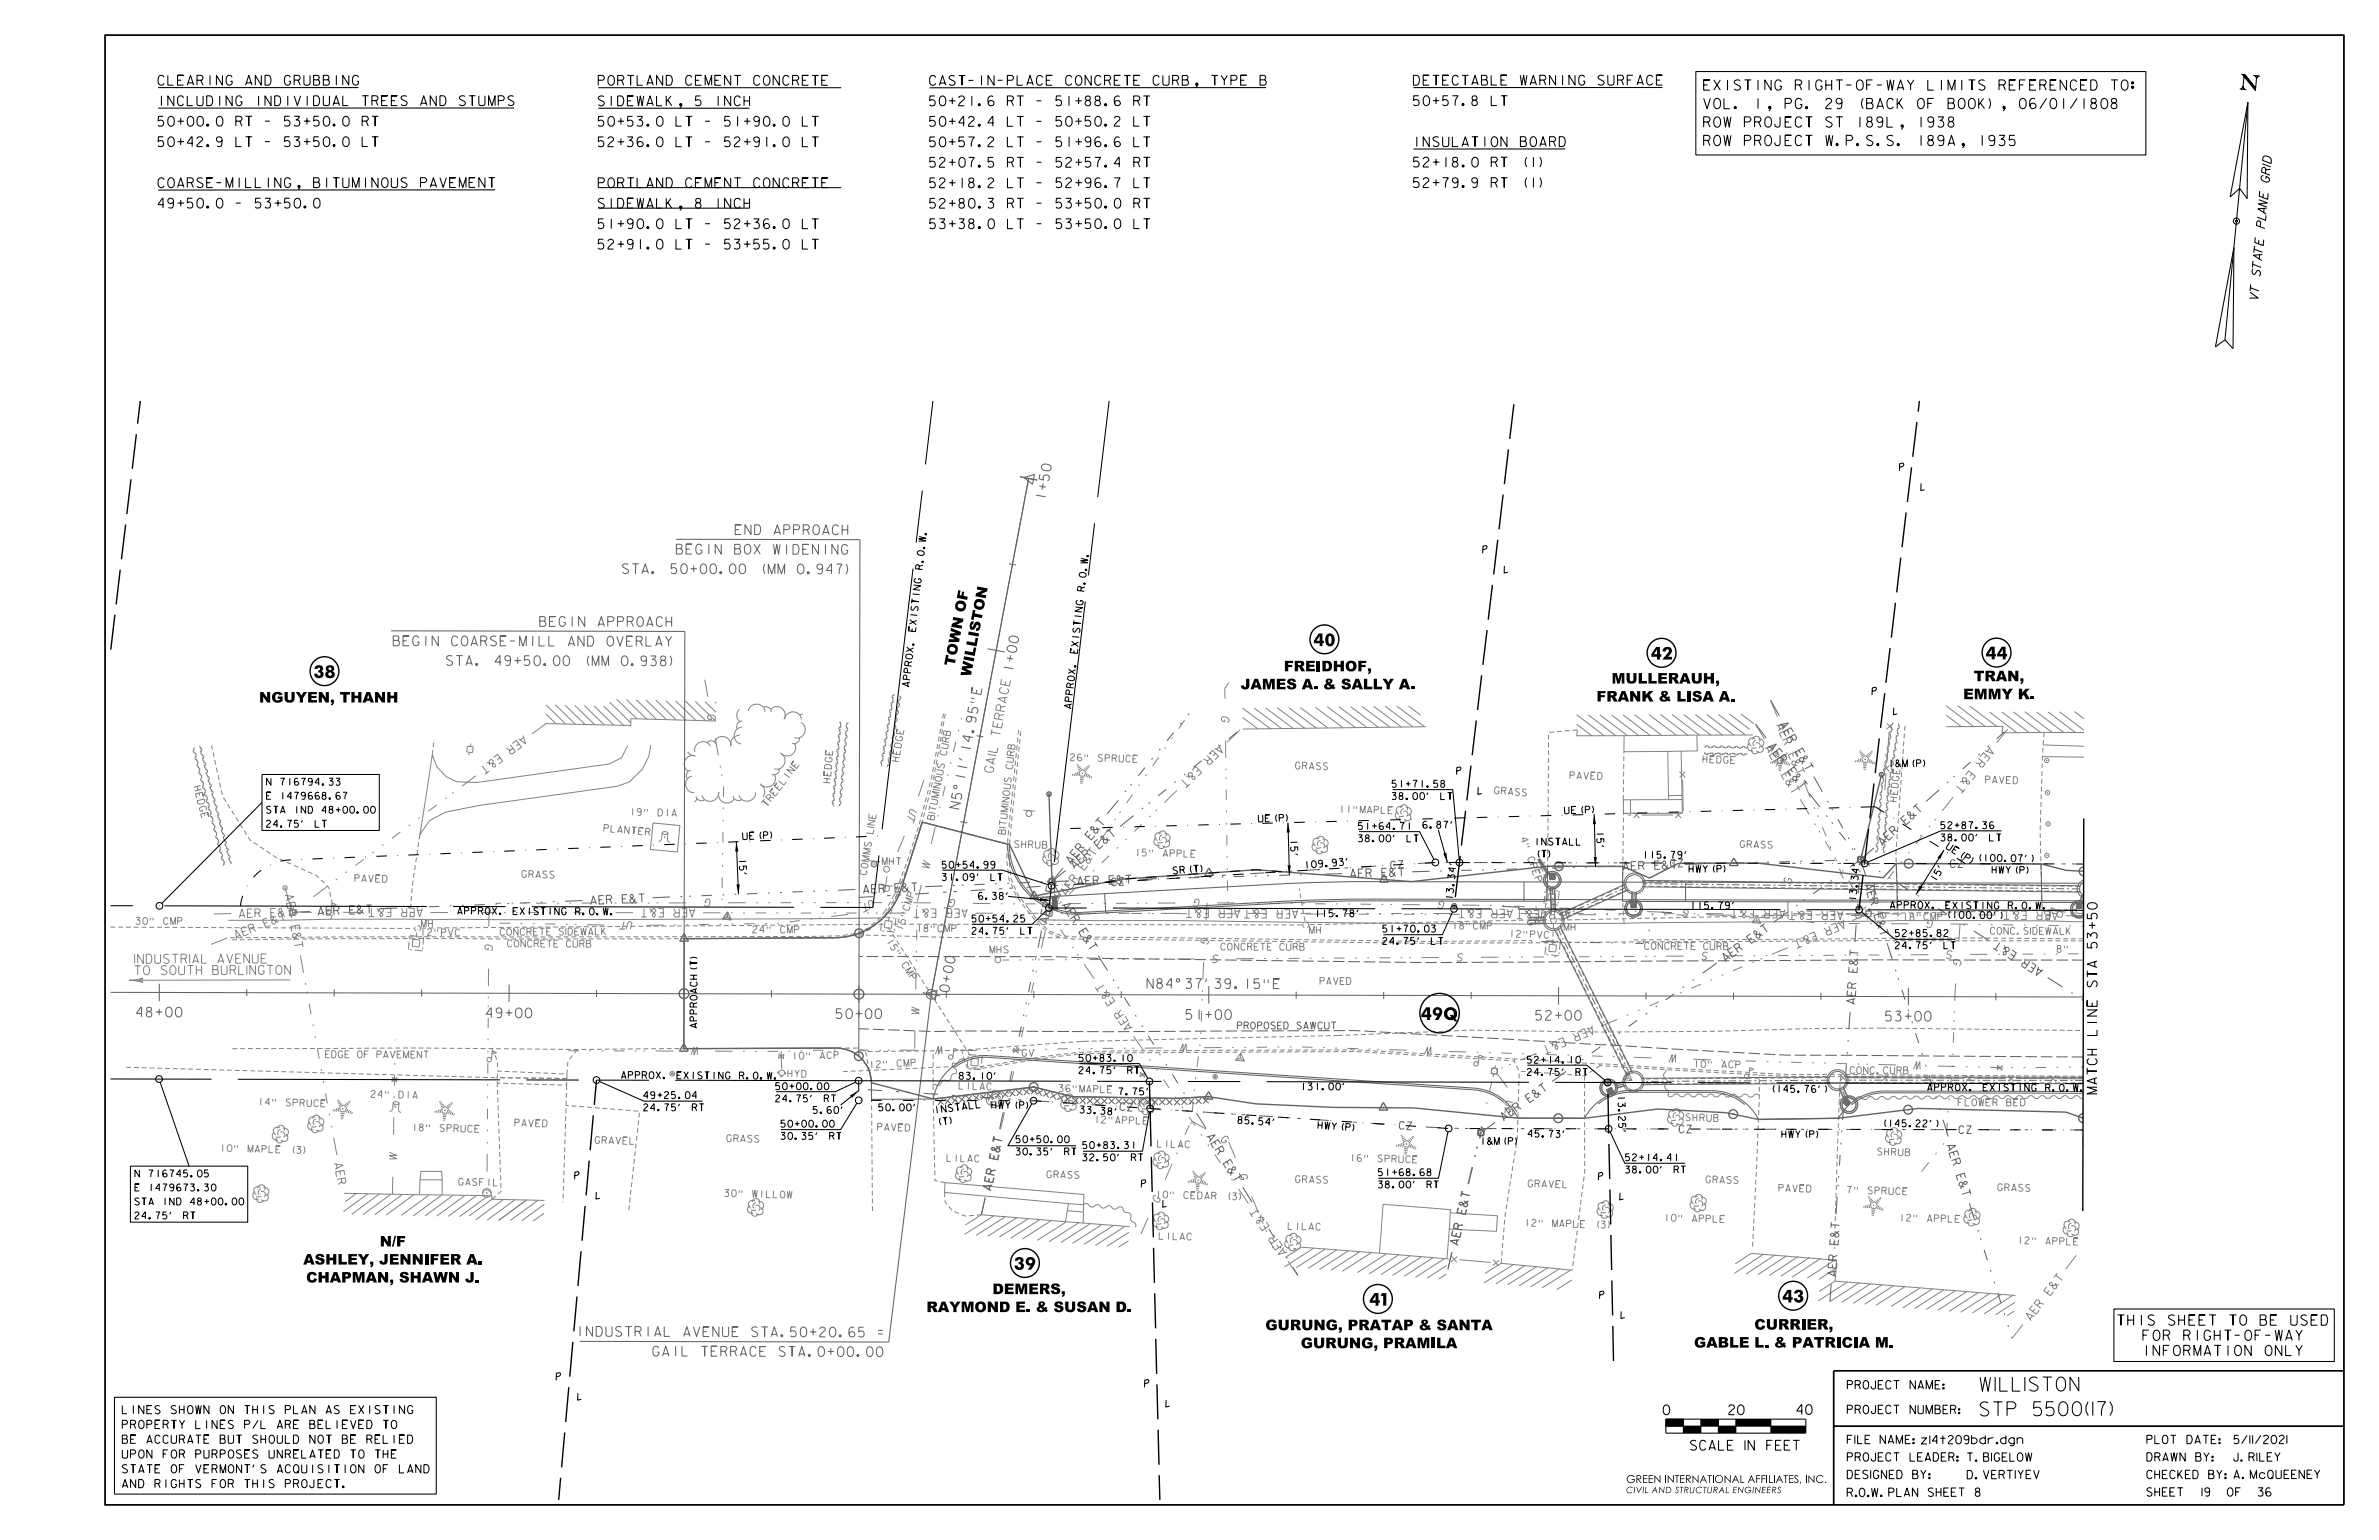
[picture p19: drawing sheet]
<svg xmlns="http://www.w3.org/2000/svg" width="864mm" height="559mm" viewBox="0 0 864 559" stroke-linecap="round" stroke-linejoin="round" font-family="sans-serif">
<defs><g id="words">
<text font-size="8.8" x="813.1" y="32.3" transform="rotate(6 813.1 32.3)">N</text>
<g font-size="5.1">
<text x="718.8" y="504.8">WI</text>
<text x="725.9" y="504.8">L</text>
<text x="730.5" y="504.8">LS</text>
<text x="718.8" y="513.8">S</text>
<text x="723.6" y="513.8">TP 5</text>
<text x="742.8" y="513.7">5</text>
<text x="747.3" y="513.7">00(</text>
<text x="761.4" y="513.7">7</text>
</g>
<g font-size="4.9">
<text x="476.8" y="234.4">40</text>
<text x="599.3" y="239.3">42</text>
<text x="720.8" y="239.2">44</text>
<text x="113.8" y="246">38</text>
<text x="515.8" y="370.1">49Q</text>
<text x="368" y="460.7">39</text>
<text x="497.1" y="473.8">41</text>
<text x="647" y="472.6">43</text>
</g>
<g font-size="3.8">
<text x="350.2" y="222.4" transform="rotate(-79 350.2 222.4)">O F</text>
<text x="346.5" y="241.9" transform="rotate(-79 346.5 241.9)">T O W N</text>
<text x="352.4" y="245.7" transform="rotate(-79 352.4 245.7)">W I L L I S T O N</text>
<text x="466.1" y="243.6">FREIDHOF,</text>
<text x="450.4" y="250.1">JAMES A. &amp; SALLY A.</text>
<text x="585" y="248">MULLERAUH,</text>
<text x="716.5" y="247.2">TRAN,</text>
<text x="94" y="254.9">NGUYEN, THANH</text>
<text x="579.5" y="254.6">FRANK &amp; LISA A.</text>
<text x="712.7" y="253.7">EMMY K.</text>
<text x="137.8" y="452.3">N/F</text>
<text x="110.1" y="458.8">ASHLEY, JENNIFER A.</text>
<text x="111.1" y="465.4">CHAPMAN, SHAWN J.</text>
<text x="360.3" y="469.6">DEMERS,</text>
<text x="336.3" y="476.1">RAYMOND E. &amp; SUSAN D.</text>
<text x="459.3" y="482.7">GURUNG, PRATAP &amp; SANTA</text>
<text x="636.8" y="482.5">CURRIER,</text>
<text x="472.2" y="489.2">GURUNG, PRAMILA</text>
<text x="614.9" y="489">GABLE L. &amp; PATRICIA M.</text>
</g>
<g font-size="3.7">
<text x="618.4" y="32.7">EXISTING RIGHT-OF-WAY LIMITS REFERENCED TO:</text>
<text x="618.4" y="39.4">VOL. 1, PG. 29 (BACK OF BOOK), 06/01/1808</text>
<text x="618.4" y="46.1">ROW PROJECT ST 189L, 1938</text>
<text x="618.4" y="52.8">ROW PROJECT W.P.S.S. 189A, 1935</text>
<text x="768.7" y="480.9">THIS SHEET TO BE USED</text>
<text x="777.9" y="491.9">INFORMATION ONLY</text>
<text x="777.9" y="486.4">FOR RIGHT-OF-WAY</text>
</g>
<g font-size="3.6">
<text x="57.4" y="30.9">CLEARING AND GRUBBING</text>
<text x="217.2" y="30.9">PORTLAND CEMENT CONCRETE</text>
<text x="337.5" y="31">CAST-IN-PLACE CONCRETE CURB, TYPE B</text>
<text x="513.1" y="30.9">DETECTABLE WARNING SURFACE</text>
<text x="57.4" y="38.3">I</text>
<text x="68" y="38.3">LU</text>
<text x="75" y="38.3">DI</text>
<text x="82.1" y="38.3">NG INDIVIDUAL TRE</text>
<text x="142.1" y="38.3">ES A</text>
<text x="156.2" y="38.3">N</text>
<text x="159.7" y="38.3">D STU</text>
<text x="177.3" y="38.3">M</text>
<text x="217.2" y="38.4">SIDEWALK, 5 INCH</text>
<text x="337.5" y="38.4">50+21.6 RT - 51+88.6 RT</text>
<text x="513.1" y="38.3">50+57.8 LT</text>
<text x="57.4" y="45.8">50+00.0 RT - 53+50.0 RT</text>
<text x="217.2" y="45.8">50+53.0 LT - 51+90.0 LT</text>
<text x="337.5" y="45.8">50+42.4 LT - 50+50.2 LT</text>
<text x="57.4" y="53.2">50+42.9 LT - 53+50.0 LT</text>
<text x="217.2" y="53.2">52+36.0 LT - 52+91.0 LT</text>
<text x="337.5" y="53.3">50+57.2 LT - 51+96.6 LT</text>
<text x="513.1" y="53.2">INSULATION BOARD</text>
<text x="337.5" y="60.7">52+07.5 RT - 52+57.4 RT</text>
<text x="513.1" y="60.6">52+18.0 RT (1)</text>
<text x="57.4" y="68.1">COARSE-MILLING,</text>
<text x="113.8" y="68">BITUMINOUS PAVEMENT</text>
<text x="217.2" y="68.1">PORTLAND CEMENT CONCRETE</text>
<text x="337.5" y="68.1">52+18.2 LT - 52+96.7 LT</text>
<text x="513.1" y="68">52+79.9 RT (1)</text>
<text x="57.4" y="75.5">49+50.0 - 53+50.0</text>
<text x="217.2" y="75.5">SIDEWALK, 8 INCH</text>
<text x="337.5" y="75.5">52+80.3 RT - 53+50.0 RT</text>
<text x="217.2" y="83">51+90.0 LT - 52+36.0 LT</text>
<text x="337.5" y="83">53+38.0 LT - 53+50.0 LT</text>
<text x="217.2" y="90.4">52+91.0 LT - 53+55.0 LT</text>
<text x="761.3" y="344" transform="rotate(-90 761.3 344)">53+50</text>
<text x="761.3" y="358.1" transform="rotate(-90 761.3 358.1)">STA</text>
<text x="761.2" y="365.2" transform="rotate(-90 761.2 365.2)">E</text>
<text x="761.2" y="368.7" transform="rotate(-90 761.2 368.7)">N</text>
<text x="761.2" y="375.7" transform="rotate(-90 761.2 375.7)">LI</text>
<text x="761.2" y="396.9" transform="rotate(-90 761.2 396.9)">MATCH</text>
<text x="603.8" y="513.3">0</text>
<text x="627.6" y="513.3">20</text>
<text x="652.3" y="513.3">40</text>
<text x="613.7" y="526.2">SCALE IN FEET</text>
</g>
<g font-size="3.6" fill="#646464">
<text x="381.3" y="171.1" transform="rotate(-79 381.3 171.1)">0</text>
<text x="379.4" y="181.5" transform="rotate(-79 379.4 181.5)">1 + 5</text>
<text x="266.9" y="194">END APPROAC</text>
<text x="305.7" y="194">H</text>
<text x="245.5" y="201">B</text>
<text x="249" y="201">EGIN BOX WI E</text>
<text x="287.8" y="201.1">D NING</text>
<text x="226" y="208.1">STA. 50+00.00 (MM 0.947)</text>
<text x="195.9" y="227.3">B</text>
<text x="199.5" y="227.3">EGIN A P</text>
<text x="220.6" y="227.3">P ROAC</text>
<text x="241.8" y="227.4">H</text>
<text x="369.5" y="233.5" transform="rotate(-79 369.5 233.5)">0</text>
<text x="142.8" y="234.3">BEGIN COARSE-MILL AND OVERLAY</text>
<text x="162.1" y="241.4">STA. 49+50.00 (</text>
<text x="215" y="241.5">M</text>
<text x="218.5" y="241.5">M 0.938)</text>
<text x="367.6" y="243.9" transform="rotate(-79 367.6 243.9)">1 + 0</text>
<text x="346.4" y="349.7" transform="rotate(-79 346.4 349.7)">0</text>
<text x="344.5" y="360.1" transform="rotate(-79 344.5 360.1)">0 + 0</text>
<text x="49.6" y="369">48+00</text>
<text x="176.6" y="369.3">49+00</text>
<text x="303.6" y="369.6">50+00</text>
<text x="430.5" y="369.9">51+00</text>
<text x="557.5" y="370.2">52+00</text>
<text x="684.5" y="370.5">53+00</text>
<text x="209.4" y="484.9">INDUSTRIAL AVE</text>
<text x="258.8" y="485">NUE STA.50+20.65 =</text>
<text x="237" y="492">GAIL TER</text>
<text x="265.2" y="492.1">RACE STA.0+00.00</text>
</g>
<g font-size="3.3" fill="#828282">
<text x="363" y="267.3" transform="rotate(-79 363 267.3)">T E R R A C E</text>
<text x="360.5" y="280.5" transform="rotate(-79 360.5 280.5)">G A IL</text>
<text x="48.9" y="349.6">ID S</text>
<text x="48.9" y="353.7">TO S</text>
<text x="50" y="349.6">N U TRA</text>
<text x="61.7" y="353.7">OU</text>
<text x="68.1" y="353.7">TH B R</text>
<text x="80.4" y="353.6">U</text>
<text x="85.5" y="349.5">E U</text>
<text x="89.6" y="353.6">IG</text>
<text x="103.4" y="353.6">N</text>
</g>
<g font-size="3.1">
<text x="823.8" y="66.2" transform="rotate(-85 823.8 66.2)">GR ID</text>
<text x="822.1" y="82.9" transform="rotate(-85 822.1 82.9)">P LAN E</text>
<text x="820.5" y="100.2" transform="rotate(-85 820.5 100.2)">S T AT E</text>
<text x="819.7" y="108.5" transform="rotate(-85 819.7 108.5)">VT</text>
</g>
<g font-size="3">
<text x="670.6" y="504">PROJECT NAME:</text>
<text x="44.4" y="513">LINES SHOWN ON THIS PLAN AS EXISTING</text>
<text x="670.6" y="513">PROJECT NUMBER:</text>
<text x="44.4" y="518.4">PROPERTY LINES P/L ARE BELIEVED TO</text>
<text x="44.4" y="523.7">BE ACCURATE BUT SHOULD NOT BE RELIED</text>
<text x="670.6" y="523.8">FILE NAME:z4</text>
<text x="700.5" y="523.9">1t2</text>
<text x="710" y="523.9">09</text>
<text x="715.7" y="523.9">bdr.</text>
<text x="726.2" y="523.9">dg</text>
<text x="732.2" y="523.9">n</text>
<text x="779.3" y="523.8">PLOT DATE:</text>
<text x="811" y="523.8">5/11/2021</text>
<text x="44.4" y="529.1">UPON FOR PURPOSES UNRELATED TO THE</text>
<text x="670.6" y="530.2">PROJECT LEADER: T.BG</text>
<text x="723" y="530.2">IE OW</text>
<text x="729.6" y="530.2">L</text>
<text x="779.3" y="530.2">DRAWN BY:</text>
<text x="810.9" y="530.2">J. RILEY</text>
<text x="44.4" y="539.8">AND RIGHTS FOR THIS PROJECT.</text>
<text x="44.4" y="534.5">STATE OF VERMONT’S ACQUISITION OF LAND</text>
<text x="670.6" y="536.5">DESIGNED BY:</text>
<text x="714.1" y="536.6">D</text>
<text x="717" y="536.6">.VE TIE</text>
<text x="725.7" y="536.6">R</text>
<text x="732.6" y="536.6">Y V</text>
<text x="779.3" y="536.5">CHECKED BY:A.McQU E</text>
<text x="829.1" y="536.5">E</text>
<text x="837.5" y="536.5">E</text>
<text x="670.6" y="543.1">ROW P AN S</text>
<text x="673.5" y="543.1">...</text>
<text x="688.5" y="543">L</text>
<text x="702.9" y="543">H E</text>
<text x="779.3" y="542.9">SHEET</text>
<text x="809.3" y="542.9">OF</text>
<text x="819.7" y="542.9">36</text>
</g>
<text font-size="2.8" x="590.3" y="538.1">GREEN INTERNATIONAL AFFILIATES, INC.</text>
<g font-size="2.6">
<text x="689.5" y="170.8" transform="rotate(-13 689.5 170.8)">P</text>
<text x="697.3" y="178" transform="rotate(-13 697.3 178)">L</text>
<text x="538.2" y="200.8" transform="rotate(-13 538.2 200.8)">P</text>
<text x="546" y="207.9" transform="rotate(-13 546 207.9)">L</text>
<text x="679.6" y="252.2" transform="rotate(-13 679.6 252.2)">P</text>
<text x="687.4" y="259.4" transform="rotate(-13 687.4 259.4)">L</text>
<text x="528.7" y="281.1" transform="rotate(-13 528.7 281.1)">P</text>
<text x="536.5" y="288.3" transform="rotate(-13 536.5 288.3)">L</text>
<text x="208.6" y="427.9" transform="rotate(-13 208.6 427.9)">P</text>
<text x="414.3" y="430.9" transform="rotate(-13 414.3 430.9)">P</text>
<text x="580.2" y="428.2" transform="rotate(-13 580.2 428.2)">P</text>
<text x="216.4" y="435.1" transform="rotate(-13 216.4 435.1)">L</text>
<text x="588" y="435.4" transform="rotate(-13 588 435.4)">L</text>
<text x="422.1" y="438.1" transform="rotate(-13 422.1 438.1)">L</text>
<text x="580.6" y="471.3" transform="rotate(-13 580.6 471.3)">P</text>
<text x="588.4" y="478.4" transform="rotate(-13 588.4 478.4)">L</text>
<text x="201.9" y="500.9" transform="rotate(-13 201.9 500.9)">P</text>
<text x="415.5" y="503.4" transform="rotate(-13 415.5 503.4)">P</text>
<text x="209.7" y="508.1" transform="rotate(-13 209.7 508.1)">L</text>
<text x="423.2" y="510.5" transform="rotate(-13 423.2 510.5)">L</text>
</g>
<g font-size="2.5">
<text x="336" y="196.6" transform="rotate(-84 336 196.6)">W.</text>
<text x="335.4" y="201.6" transform="rotate(-84 335.4 201.6)">O .</text>
<text x="334.9" y="206.6" transform="rotate(-84 334.9 206.6)">R .</text>
<text x="394.2" y="209.6" transform="rotate(-84 394.2 209.6)">O .</text>
<text x="394.8" y="204.5" transform="rotate(-84 394.8 204.5)">W.</text>
<text x="393.6" y="214.6" transform="rotate(-84 393.6 214.6)">R .</text>
<text x="332.3" y="229.2" transform="rotate(-84 332.3 229.2)">E X I S T I N G</text>
<text x="391.1" y="237.1" transform="rotate(-84 391.1 237.1)">E X I S T I N G</text>
<text x="330.1" y="249.2" transform="rotate(-84 330.1 249.2)">A P P R O X .</text>
<text x="388.8" y="257.1" transform="rotate(-84 388.8 257.1)">A P P R O X .</text>
<text x="685.6" y="278.2">I&amp;M(P)</text>
<text x="96.8" y="284.9">N 716794.33</text>
<text x="505.3" y="285.7">51+71.58</text>
<text x="96.8" y="290">E 1479668.67</text>
<text x="505.3" y="290.1">38.00’ LT</text>
<text x="96.8" y="295.1">STA IND 48+00.00</text>
<text x="456.8" y="298.3" transform="rotate(-1 456.8 298.3)">U E ( P )</text>
<text x="568" y="295.3" transform="rotate(-1 568 295.3)">U E ( P )</text>
<text x="96.8" y="300.2">24.75’ LT</text>
<text x="269.7" y="304.7" transform="rotate(-2 269.7 304.7)">U E ( P )</text>
<text x="317" y="302.6" transform="rotate(-81 317 302.6)">L IN E</text>
<text x="468.4" y="304.8" transform="rotate(88 468.4 304.8)">1</text>
<text x="493.1" y="305.5">38.00’ LT</text>
<text x="493.1" y="301">51+64.71</text>
<text x="516.5" y="300.5">6.87’</text>
<text x="579.6" y="301.8" transform="rotate(88 579.6 301.8)">1</text>
<text x="579.6" y="304.3" transform="rotate(88 579.6 304.3)">5 ’</text>
<text x="704.6" y="305.1">38.00’ LT</text>
<text x="704.6" y="300.7">52+87.36</text>
<text x="268.3" y="311.8" transform="rotate(88 268.3 311.8)">1</text>
<text x="468.5" y="307.4" transform="rotate(88 468.5 307.4)">5 ’</text>
<text x="557.1" y="311.1">(T)</text>
<text x="557.1" y="306.7">INSTALL</text>
<text x="596.5" y="311.4">115.79’</text>
<text x="706.4" y="307.8" transform="rotate(32 706.4 307.8)">U E ( P )</text>
<text x="268.4" y="314.3" transform="rotate(88 268.4 314.3)">5 ’</text>
<text x="342" y="315.1">50+54.99</text>
<text x="425.9" y="317.2" transform="rotate(-4 425.9 317.2)">S R ( T )</text>
<text x="473.7" y="315.1" transform="rotate(-4 473.7 315.1)">1</text>
<text x="476.2" y="314.9" transform="rotate(-4 476.2 314.9)">0</text>
<text x="478.7" y="314.7" transform="rotate(-4 478.7 314.7)">9 .</text>
<text x="483.8" y="314.3" transform="rotate(-4 483.8 314.3)">9</text>
<text x="486.3" y="314.1" transform="rotate(-4 486.3 314.1)">3 ’</text>
<text x="528.3" y="316.5" transform="rotate(-84 528.3 316.5)">4 ’</text>
<text x="613.2" y="316.5">HWY(P)</text>
<text x="674.7" y="316.9" transform="rotate(-84 674.7 316.9)">4 ’</text>
<text x="704.1" y="317.9" transform="rotate(-58 704.1 317.9)">5 ’</text>
<text x="717.5" y="312.5" transform="rotate(1 717.5 312.5)">( 1</text>
<text x="722.5" y="312.6" transform="rotate(1 722.5 312.6)">0</text>
<text x="723.1" y="316.8" transform="rotate(1 723.1 316.8)">H WY ( P )</text>
<text x="725.1" y="312.6" transform="rotate(1 725.1 312.6)">0 .</text>
<text x="730.1" y="312.7" transform="rotate(1 730.1 312.7)">0</text>
<text x="732.6" y="312.7" transform="rotate(1 732.6 312.7)">7 ’ )</text>
<text x="342" y="319.5">31.09’ LT</text>
<text x="527.6" y="324" transform="rotate(-84 527.6 324)">3 .</text>
<text x="528.1" y="319" transform="rotate(-84 528.1 319)">3</text>
<text x="674.5" y="319.4" transform="rotate(-84 674.5 319.4)">3</text>
<text x="702.8" y="320" transform="rotate(-58 702.8 320)">1</text>
<text x="355.2" y="326.4">6.38’</text>
<text x="527.3" y="326.5" transform="rotate(-84 527.3 326.5)">1</text>
<text x="613.7" y="329.8">115.79’</text>
<text x="673.7" y="326.9" transform="rotate(-84 673.7 326.9)">1</text>
<text x="674" y="324.4" transform="rotate(-84 674 324.4)">3 .</text>
<text x="686.2" y="329.6">AP</text>
<text x="691.2" y="329.7">PROX. EXISTING R.O.W.</text>
<text x="166.1" y="331.8">A</text>
<text x="168.6" y="331.8">PPROX. EXISTING R.O.W.</text>
<text x="352.9" y="334.6">50+54.25</text>
<text x="477.4" y="332.7">115.78’</text>
<text x="706.2" y="333.1" transform="rotate(1 706.2 333.1)">( 1</text>
<text x="711.2" y="333.2" transform="rotate(1 711.2 333.2)">0</text>
<text x="713.8" y="333.2" transform="rotate(1 713.8 333.2)">0 .</text>
<text x="718.8" y="333.3" transform="rotate(1 718.8 333.3)">0</text>
<text x="721.3" y="333.3" transform="rotate(1 721.3 333.3)">0 ’ )</text>
<text x="352.9" y="339">24.75’ LT</text>
<text x="502" y="338.3">51+70.03</text>
<text x="688" y="339.8">52+85.82</text>
<text x="502" y="342.7">24.75’ LT</text>
<text x="688" y="344.3">24.75’ LT</text>
<text x="253" y="365.4" transform="rotate(-90 253 365.4)">ROACH(T)</text>
<text x="253" y="370.4" transform="rotate(-90 253 370.4)">PP</text>
<text x="253" y="373" transform="rotate(-90 253 373)">A</text>
<text x="391.7" y="389.6">24.75’ RT</text>
<text x="391.7" y="385.2">50+83.10</text>
<text x="554.4" y="385.8">52+14.10</text>
<text x="225.6" y="391.4">APPROX.</text>
<text x="245.7" y="391.4">EXISTI</text>
<text x="260.9" y="391.5">NG R.O.W.</text>
<text x="281.6" y="395.4">50+00.00</text>
<text x="348.2" y="391.6">83.10’</text>
<text x="472.3" y="395.5">131.00’</text>
<text x="554.4" y="390.3">24.75’ RT</text>
<text x="699.7" y="395.8">A</text>
<text x="702.3" y="395.8">PPROX. EXISTING</text>
<text x="742.6" y="395.9">R.O.W.</text>
<text x="233.7" y="398.6">49+25.04</text>
<text x="281.6" y="399.8">24.75’ RT</text>
<text x="406.1" y="397.3">7.75’</text>
<text x="587.3" y="397.6" transform="rotate(88 587.3 397.6)">1</text>
<text x="587.4" y="400.1" transform="rotate(88 587.4 400.1)">3 .</text>
<text x="642.5" y="396.3">(145.76’)</text>
<text x="233.7" y="403.1">24.75’ RT</text>
<text x="295.2" y="404">5.60’</text>
<text x="319" y="403.1">50.00’</text>
<text x="339.4" y="404" transform="rotate(-7 339.4 404)">I N S T A L L</text>
<text x="360" y="402.2">HWY(P)</text>
<text x="392" y="403.8" transform="rotate(4 392 403.8)">3</text>
<text x="394.5" y="404" transform="rotate(4 394.5 404)">3 .</text>
<text x="399.6" y="404.3" transform="rotate(4 399.6 404.3)">3</text>
<text x="449.4" y="407.6" transform="rotate(4 449.4 407.6)">8</text>
<text x="451.9" y="407.8" transform="rotate(4 451.9 407.8)">5 .</text>
<text x="587.5" y="405.2" transform="rotate(88 587.5 405.2)">2</text>
<text x="587.6" y="407.7" transform="rotate(88 587.6 407.7)">5 ’</text>
<text x="283.5" y="413.5">30.35’ RT</text>
<text x="283.5" y="409">50+00.00</text>
<text x="340" y="408.4" transform="rotate(-7 340 408.4)">( T )</text>
<text x="456.9" y="408.1" transform="rotate(4 456.9 408.1)">5</text>
<text x="478.4" y="409.5" transform="rotate(4 478.4 409.5)">H WY ( P )</text>
<text x="554.7" y="412.6" transform="rotate(1 554.7 412.6)">4</text>
<text x="557.2" y="412.6" transform="rotate(1 557.2 412.6)">5 .</text>
<text x="562.3" y="412.7" transform="rotate(1 562.3 412.7)">7</text>
<text x="646.8" y="412.8">HWY(P)</text>
<text x="682.9" y="408.8">(145.22’)</text>
<text x="368.8" y="419.1">30.35’ RT</text>
<text x="368.8" y="414.7">50+50.00</text>
<text x="393.1" y="416.8">50+83.31</text>
<text x="537.5" y="415.3">I&amp;M(P)</text>
<text x="393.1" y="421.2">32.50’ RT</text>
<text x="590.1" y="425.6">38.00’ RT</text>
<text x="590.1" y="421.2">52+14.41</text>
<text x="49" y="427.1">N 716745.05</text>
<text x="500.4" y="431.1">38.00’ RT</text>
<text x="500.4" y="426.6">51+68.68</text>
<text x="49" y="437.2">STA IND 48+00.00</text>
<text x="49" y="432.2">E 1479673.30</text>
<text x="49" y="442.3">24.75’ RT</text>
</g>
<g font-size="2.5" fill="#828282">
<text x="343.6" y="274.1" transform="rotate(-79 343.6 274.1)">C U R B</text>
<text x="326.2" y="276.4" transform="rotate(-81 326.2 276.4)">H E D G E</text>
<text x="367.6" y="279.1" transform="rotate(-84 367.6 279.1)">C U R B</text>
<text x="388.6" y="276" transform="rotate(1 388.6 276)">2</text>
<text x="391.1" y="276.1" transform="rotate(1 391.1 276.1)">6 &quot;</text>
<text x="398.6" y="276.3" transform="rotate(1 398.6 276.3)">S P R U C E</text>
<text x="470.3" y="279" transform="rotate(1 470.3 279)">G R A S S</text>
<text x="618.1" y="276.7" transform="rotate(2 618.1 276.7)">H E D G E</text>
<text x="70.3" y="285.7" transform="rotate(75 70.3 285.7)">H E D G E</text>
<text x="301.4" y="284.1" transform="rotate(-85 301.4 284.1)">H E D G E</text>
<text x="542.5" y="288" transform="rotate(5 542.5 288)">G R A S S</text>
<text x="569.9" y="282.6" transform="rotate(1 569.9 282.6)">P A V E D</text>
<text x="720.7" y="284.1" transform="rotate(1 720.7 284.1)">P A V E D</text>
<text x="278.5" y="292.9" transform="rotate(-53 278.5 292.9)">T R E E L I N E</text>
<text x="688.5" y="290.9" transform="rotate(-84 688.5 290.9)">H E D G E</text>
<text x="228.8" y="295.8" transform="rotate(1 228.8 295.8)">1</text>
<text x="231.3" y="295.9" transform="rotate(1 231.3 295.9)">9 &quot;</text>
<text x="238.9" y="296.1" transform="rotate(1 238.9 296.1)">D I A</text>
<text x="339.1" y="297.6" transform="rotate(-79 339.1 297.6)">B IT U M IN O U S</text>
<text x="486.2" y="294.8" transform="rotate(1 486.2 294.8)">1</text>
<text x="488.8" y="294.8" transform="rotate(1 488.8 294.8)">1 &quot; MA P L E</text>
<text x="219.2" y="301.7" transform="rotate(5 219.2 301.7)">P L A N T E R</text>
<text x="364.9" y="302.8" transform="rotate(-84 364.9 302.8)">B IT U M IN O U S</text>
<text x="551.9" y="304.4" transform="rotate(70 551.9 304.4)">4 &quot;</text>
<text x="368.3" y="307.5" transform="rotate(1 368.3 307.5)">S H R U B</text>
<text x="412.1" y="310.5" transform="rotate(1 412.1 310.5)">1</text>
<text x="414.7" y="310.6" transform="rotate(1 414.7 310.6)">5 &quot;</text>
<text x="422.2" y="310.8" transform="rotate(1 422.2 310.8)">A P P L E</text>
<text x="631.7" y="307.5" transform="rotate(1 631.7 307.5)">G R A S S</text>
<text x="314.6" y="317.5" transform="rotate(-81 314.6 317.5)">C O M M S</text>
<text x="320.3" y="313.7">MHT</text>
<text x="128.8" y="319.9" transform="rotate(1 128.8 319.9)">P A V E D</text>
<text x="189.5" y="318.4" transform="rotate(1 189.5 318.4)">G R A S S</text>
<text x="49.4" y="335.4">30&quot; C</text>
<text x="62" y="335.5">MP</text>
<text x="328.4" y="335.3" transform="rotate(-72 328.4 335.3)">5 &quot; C MP</text>
<text x="690.9" y="334" transform="rotate(-1 690.9 334)">1</text>
<text x="693.4" y="334" transform="rotate(-1 693.4 334)">8 &quot; C MP</text>
<text x="152.7" y="339.5" transform="rotate(1 152.7 339.5)">1</text>
<text x="153" y="336.4">MH</text>
<text x="155.2" y="339.5" transform="rotate(1 155.2 339.5)">2 &quot; P V C</text>
<text x="184" y="339.4">O C</text>
<text x="191.3" y="339.4">R T</text>
<text x="193.7" y="339.4">E</text>
<text x="198.4" y="339.3">E S</text>
<text x="205.4" y="339.3">I</text>
<text x="206.2" y="339.3">D WAL</text>
<text x="208.6" y="339.3">E</text>
<text x="218.4" y="339.2">K</text>
<text x="273.3" y="338.5">24&quot; CMP</text>
<text x="321.8" y="341.7" transform="rotate(57 321.8 341.7)">1</text>
<text x="327.6" y="337.7" transform="rotate(-72 327.6 337.7)">1</text>
<text x="332.9" y="338.1">18&quot;CMP</text>
<text x="475.4" y="338.7">MH</text>
<text x="527.3" y="337.1">18&quot;C</text>
<text x="537.4" y="337.2">MP</text>
<text x="548" y="340" transform="rotate(2 548 340)">1</text>
<text x="550.5" y="340.1" transform="rotate(2 550.5 340.1)">2 &quot; P V C</text>
<text x="567.8" y="337.6">MH</text>
<text x="722.5" y="339">C N .SD WAL</text>
<text x="724.9" y="339">O C</text>
<text x="737.1" y="339">IE</text>
<text x="750.1" y="339.1">K</text>
<text x="186.6" y="343.6">O</text>
<text x="191.5" y="343.6">C E</text>
<text x="201.1" y="343.7">E C</text>
<text x="210.5" y="343.7">R</text>
<text x="323.1" y="343.8" transform="rotate(57 323.1 343.8)">5 &quot;</text>
<text x="359.4" y="345.9">MHS</text>
<text x="445.6" y="344.8">O C E</text>
<text x="460" y="344.8">E C</text>
<text x="469.4" y="344.8">R</text>
<text x="597" y="344.5">C</text>
<text x="604.3" y="344.5">C E</text>
<text x="620.8" y="344.6">U B</text>
<text x="746.8" y="345.6">8&quot;</text>
<text x="327.2" y="350.2" transform="rotate(57 327.2 350.2)">C MP</text>
<text x="479.2" y="357.2">PAVED</text>
<text x="118.1" y="383.8">E G</text>
<text x="120.4" y="383.8">D E OF P</text>
<text x="139.2" y="383.9">AVE E T</text>
<text x="146.5" y="383.9">M</text>
<text x="151.5" y="383.9">N</text>
<text x="371" y="383.3" transform="rotate(1 371 383.3)">G V</text>
<text x="287.7" y="384.4" transform="rotate(-1 287.7 384.4)">1</text>
<text x="290.2" y="384.4" transform="rotate(-1 290.2 384.4)">0 &quot;</text>
<text x="297.7" y="384.2" transform="rotate(-1 297.7 384.2)">A C P</text>
<text x="315.7" y="387.6" transform="rotate(-3 315.7 387.6)">1</text>
<text x="318.2" y="387.5" transform="rotate(-3 318.2 387.5)">2 &quot;</text>
<text x="325.7" y="387.1" transform="rotate(-3 325.7 387.1)">C MP</text>
<text x="615" y="387.3" transform="rotate(1 615 387.3)">1</text>
<text x="617.5" y="387.3" transform="rotate(1 617.5 387.3)">0 &quot;</text>
<text x="625" y="387.5" transform="rotate(1 625 387.5)">A C P</text>
<text x="671.6" y="389.6">C</text>
<text x="678.9" y="389.6">C</text>
<text x="686.2" y="389.6">U B</text>
<text x="286" y="390.8" transform="rotate(1 286 390.8)">H Y D</text>
<text x="93.8" y="401" transform="rotate(1 93.8 401)">1</text>
<text x="96.3" y="401.1" transform="rotate(1 96.3 401.1)">4 &quot;</text>
<text x="103.9" y="401.3" transform="rotate(1 103.9 401.3)">S P R U C E</text>
<text x="134.7" y="398.2" transform="rotate(1 134.7 398.2)">2</text>
<text x="137.2" y="398.2" transform="rotate(1 137.2 398.2)">4 &quot;</text>
<text x="144.8" y="398.4" transform="rotate(1 144.8 398.4)">D I A</text>
<text x="384.4" y="396.1" transform="rotate(1 384.4 396.1)">3</text>
<text x="710.8" y="401.3">FLOWER BED</text>
<text x="397.4" y="407.5" transform="rotate(1 397.4 407.5)">1</text>
<text x="399.9" y="407.5" transform="rotate(1 399.9 407.5)">2 &quot; A P P L E</text>
<text x="612" y="406.7" transform="rotate(1 612 406.7)">S H R U B</text>
<text x="149.7" y="410.3" transform="rotate(1 149.7 410.3)">1</text>
<text x="152.2" y="410.3" transform="rotate(1 152.2 410.3)">8 &quot;</text>
<text x="159.7" y="410.5" transform="rotate(1 159.7 410.5)">S P R U C E</text>
<text x="186.9" y="408.6" transform="rotate(1 186.9 408.6)">P A V E D</text>
<text x="318.5" y="410.2" transform="rotate(1 318.5 410.2)">P A V E D</text>
<text x="80" y="417.8" transform="rotate(1 80 417.8)">1</text>
<text x="82.5" y="417.9" transform="rotate(1 82.5 417.9)">0 &quot;</text>
<text x="90" y="418.1" transform="rotate(1 90 418.1)">MA P L E</text>
<text x="105.2" y="418.5" transform="rotate(1 105.2 418.5)">( 3 )</text>
<text x="216" y="414.9" transform="rotate(1 216 414.9)">G R A V E L</text>
<text x="263.8" y="414.3" transform="rotate(1 263.8 414.3)">G R A S S</text>
<text x="420.1" y="416.2" transform="rotate(1 420.1 416.2)">L I L A C</text>
<text x="681.6" y="419.1" transform="rotate(1 681.6 419.1)">S H R U B</text>
<text x="343.7" y="421.4" transform="rotate(1 343.7 421.4)">L I L A C</text>
<text x="490.1" y="421.4" transform="rotate(1 490.1 421.4)">1</text>
<text x="492.7" y="421.4" transform="rotate(1 492.7 421.4)">6 &quot;</text>
<text x="500.2" y="421.6" transform="rotate(1 500.2 421.6)">S P R U C E</text>
<text x="166.5" y="430.1" transform="rotate(1 166.5 430.1)">G A S F I L</text>
<text x="380" y="427.3" transform="rotate(1 380 427.3)">G R A S S</text>
<text x="470.3" y="429.1" transform="rotate(1 470.3 429.1)">G R A S S</text>
<text x="554.7" y="430.7" transform="rotate(1 554.7 430.7)">G R A V E L</text>
<text x="619.3" y="429.2" transform="rotate(1 619.3 429.2)">G R A S S</text>
<text x="263.1" y="434.2" transform="rotate(1 263.1 434.2)">3</text>
<text x="265.6" y="434.2" transform="rotate(1 265.6 434.2)">0 &quot;</text>
<text x="273.1" y="434.4" transform="rotate(1 273.1 434.4)">WI L L O W</text>
<text x="419.7" y="434.6" transform="rotate(1 419.7 434.6)">1</text>
<text x="422.2" y="434.7" transform="rotate(1 422.2 434.7)">0 &quot;</text>
<text x="429.7" y="434.9" transform="rotate(1 429.7 434.9)">C E D A R</text>
<text x="444.9" y="435.3" transform="rotate(1 444.9 435.3)">( 3 )</text>
<text x="645.7" y="432.3" transform="rotate(1 645.7 432.3)">P A V E D</text>
<text x="670.5" y="433" transform="rotate(1 670.5 433)">7 &quot;</text>
<text x="678.1" y="433.2" transform="rotate(1 678.1 433.2)">S P R U C E</text>
<text x="725.2" y="432" transform="rotate(1 725.2 432)">G R A S S</text>
<text x="604.2" y="443.1" transform="rotate(1 604.2 443.1)">1</text>
<text x="606.7" y="443.1" transform="rotate(1 606.7 443.1)">0 &quot;</text>
<text x="614.3" y="443.3" transform="rotate(1 614.3 443.3)">A P P L E</text>
<text x="689.6" y="443" transform="rotate(1 689.6 443)">1</text>
<text x="692.1" y="443.1" transform="rotate(1 692.1 443.1)">2 &quot;</text>
<text x="699.6" y="443.3" transform="rotate(1 699.6 443.3)">A P P L E</text>
<text x="420.8" y="449.7" transform="rotate(1 420.8 449.7)">L I L A C</text>
<text x="467.6" y="446.1" transform="rotate(1 467.6 446.1)">L I L A C</text>
<text x="553.5" y="444.9" transform="rotate(1 553.5 444.9)">1</text>
<text x="556.1" y="444.9" transform="rotate(1 556.1 444.9)">2 &quot;</text>
<text x="563.6" y="445.1" transform="rotate(1 563.6 445.1)">MA P L E</text>
<text x="578.7" y="445.5" transform="rotate(1 578.7 445.5)">( 3 )</text>
<text x="732.5" y="451.3" transform="rotate(1 732.5 451.3)">1</text>
<text x="735.1" y="451.3" transform="rotate(1 735.1 451.3)">2 &quot;</text>
<text x="742.6" y="451.5" transform="rotate(1 742.6 451.5)">A P P L E</text>
</g>
<g font-size="2.5" fill="#646464">
<text x="554.4" y="311.5" transform="rotate(70 554.4 311.5)">C P E P</text>
<text x="449.2" y="373.4">PROPOSED SAWCUT</text>
<text x="348.1" y="395.2" transform="rotate(1 348.1 395.2)">L I L A C</text>
<text x="386.9" y="396.2" transform="rotate(1 386.9 396.2)">6 &quot; MA P L E</text>
</g>
<text font-size="2.3" x="590.3" y="541.8">CIVIL AND STRUCTURAL ENGINEERS</text>
<g font-size="1.3" fill="#828282">
<text x="646.2" y="275.9" transform="rotate(94 646.2 275.9)">.</text>
<text x="677" y="275.4" transform="rotate(94 677 275.4)">.</text>
<text x="392.8" y="280.4" transform="rotate(96 392.8 280.4)">.</text>
<text x="124.4" y="402.2" transform="rotate(96 124.4 402.2)">.</text>
<text x="161.4" y="402.7" transform="rotate(96 161.4 402.7)">.</text>
<text x="510.4" y="415" transform="rotate(96 510.4 415)">.</text>
<text x="434.8" y="428.1" transform="rotate(96 434.8 428.1)">.</text>
<text x="680.1" y="437.2" transform="rotate(96 680.1 437.2)">.</text>
</g>
</g></defs>
<g fill="none" stroke="#828282" stroke-width=".36">
<path d="M268.4 257.4a2.97 2.97 0 0 0 .2 4.5M271.7 258.1a3 3 0 0 1 3.1-2.6 3 3 0 0 1 2.9 2.8M277.2 256.6a1.82 1.82 0 0 1 2.6 1.8M279.7 257.5a3 3 0 0 1 4.1-.5 3 3 0 0 1 .8 4M291.4 259.2l-1 .3M323.4 258.3l-.3 .6 .3 .6M323.5 259.5l-.4 .4v.5M323.9 257.5a.66 .66 0 0 0-.9 .4 .66 .66 0 0 0 .4 .8M323.9 255.7l-.3 .6 .2 .5M324 256.9l-.4 .3-.1 .6M324.3 253l-.2 .7 .2 .5M324.3 254.9a.66 .66 0 0 0-.8 .3 .66 .66 0 0 0 .3 .9"/>
<path d="M324.4 252.1v.4M324.4 254.2l-.4 .4v.6M324.8 252.2a.66 .66 0 0 0-.9 .4 .66 .66 0 0 0 .4 .8M325 259.8l.4 .5-.1 .6M325.5 257.1l.3 .5-.1 .7M325.5 258.8v.6l-.3 .3M325.6 257.8a.67 .67 0 0 1 .5 .8 .67 .67 0 0 1-.7 .6M325.9 254.5l.4 .5-.2 .6M326 256.2v.5l-.4 .4M326.1 255.2a.67 .67 0 0 1 .5 .8 .67 .67 0 0 1-.7 .5M326.5 253.5l-.1 .6-.4 .4M326.6 252.6a.67 .67 0 0 1 .4 .7 .67 .67 0 0 1-.7 .6"/>
<path d="M326.8 252.5l-.2 .5M642.8 254.1l2.4 5.9M70.6 271.9a.66 .66 0 0 0-.5 .8 .66 .66 0 0 0 .8 .5M70.6 271.2l-.2 .5 .2 .5M70.6 272.8l.2 .6 .5 .3M71.2 273.8v1M71.2 274.5a.68 .68 0 0 0-.4 .8 .68 .68 0 0 0 .8 .5M71.3 275.4l.2 .6 .5 .3M71.9 277.1a.66 .66 0 0 0-.4 .8 .66 .66 0 0 0 .7 .4M71.9 276.4v1M72 278l.2 .6 .5 .3M72.2 270.7a.76 .76 0 0 1 .5 1.1"/>
<path d="M72.6 271.4a.65 .65 0 0 1 .7 .6 .65 .65 0 0 1-.7 .7M72.6 279.6a.68 .68 0 0 0-.4 .8 .68 .68 0 0 0 .7 .6M72.6 279l-.2 .5 .2 .5M72.8 272.3l.2 .5-.2 .6M72.9 273.3l.5 .4v.7M73.3 274a.65 .65 0 0 1 .7 .6 .65 .65 0 0 1-.7 .7M73.5 274.9l.2 .5-.2 .5M73.6 275.9l.5 .4-.1 .7M73.9 276.6a.65 .65 0 0 1 .7 .6 .65 .65 0 0 1-.6 .7M74.2 277.5l.2 .5-.2 .6M74.3 278.5l.4 .4v.7M74.6 279.2a.65 .65 0 0 1 .7 .6 .65 .65 0 0 1-.6 .7"/>
<path d="M175 277.9l1.8 2.5M176.6 276.7l3 .5 .2 .3v.7l-.2 .1-.9-.5 .3-1.6-.2-.5-.7-.1-.4 .3 .1 1.8M177.6 279.8l-1.6 1.2M179.1 274.8l1.6-1.1 1.8 2.5-1.4 1M181.6 275l-1 .7M183.8 271.4l1.4 .9M185.3 270.3l1.8 2.4-1 .8-.9-.1-.2-.8 1.2-1.1M185.9 269.8l1.6-1.1 1.8 2.4-1.4 1.1M188.4 269.9l-1 .8M189.8 266.9l1.1 3-2.7-1.8M190.1 267.6l-1.2 .9M236.3 270.3l-.9 4.4-2.2 4.4-4.7 4.6-4.5 1.6-49.9 6.9-12.4 2.5-5.7 3-3.6 5.1 4.5-28.9 1.7 4.3 3.3 3.6 3.8 1.9 7.3 .3 48.2-6.8 4.5-2.2 2.1-4.5"/>
<path d="M249.6 272.8l1.2 1.1 1.4 .2M250.8 279.5a1.8 1.8 0 0 0-1.2 3M252.4 274.4a3 3 0 0 0-3.8 1.6 3 3 0 0 0 1.3 3.9M256.8 269.5a1.78 1.78 0 0 1 3.1 .6M257.9 270.8a3 3 0 0 0-3.7-1.5 3 3 0 0 0-1.9 3.5M259.4 269.3a2.99 2.99 0 0 1 3.6-2 2.99 2.99 0 0 1 2.2 3.5M259.9 261.6l-30.9-.8v2.4l-30.8-.6-5.1 3.7M268.5 266.8a3.1 3.1 0 0 0-3.1 3.7M269.3 263.9a3 3 0 0 0-2.8 2.9 3 3 0 0 0 2.6 3.1M269.5 261.8a1.81 1.81 0 0 0-1.8 2.6M283.4 273.4a3 3 0 0 1 1.3 3.8 3 3 0 0 1-3.6 1.7M284.9 260.9a3 3 0 0 1 3.1-2.6 3 3 0 0 1 2.9 2.8"/>
<path d="M288.4 269.8a3 3 0 0 1-.9 4 3 3 0 0 1-4.1-.7M290.1 267.8a1.82 1.82 0 0 1-2.6 1.8M290.8 262.1a3 3 0 0 1 1.3 3.9 3 3 0 0 1-3.7 1.7M303.8 278l-.2 .6 .3 .6M304 279.8a.65 .65 0 0 0-.9 .4 .65 .65 0 0 0 .4 .9M304 279.2l-.4 .4v.5M304.1 275.3l-.3 .6 .3 .6M304.2 277.1a.65 .65 0 0 0-.8 .4 .65 .65 0 0 0 .4 .9M304.2 276.5l-.3 .4v.5M304.3 272.6l-.2 .7 .2 .5M304.4 274.5a.67 .67 0 0 0-.8 .4 .67 .67 0 0 0 .4 .8M304.5 273.8l-.4 .4v.6"/>
<path d="M304.6 269.9l-.3 .7 .3 .5M304.7 271.8a.65 .65 0 0 0-.9 .4 .65 .65 0 0 0 .5 .8M304.7 271.1l-.3 .5-.1 .5M304.8 261.9l.4 .5M304.8 267.3l-.2 .6 .2 .6M304.9 269.1a.65 .65 0 0 0-.8 .4 .65 .65 0 0 0 .4 .9M305 268.5l-.4 .4v.5M305 264.6l-.2 .7 .3 .5M305.2 266.5a.66 .66 0 0 0-.9 .4 .66 .66 0 0 0 .5 .8M305.2 265.8l-.4 .4v.6M305.3 261.9l-.3 .7 .3 .5M305.4 263.8a.65 .65 0 0 0-.9 .4 .65 .65 0 0 0 .5 .8"/>
<path d="M305.5 263.1l-.4 .4v.6M305.5 279.3l.4 .5-.1 .6M305.8 280a.66 .66 0 0 1 .5 .7 .66 .66 0 0 1-.7 .6M305.8 276.6l.3 .5v.6M306 278.3l-.4 1M306 277.3a.66 .66 0 0 1 .5 .7 .66 .66 0 0 1-.6 .6M306 274l.4 .4-.1 .7M306.2 275.7l-.3 .9M306.2 274.6a.67 .67 0 0 1 .6 .8 .67 .67 0 0 1-.7 .6M306.2 271.3l.4 .5v.6M306.5 273l-.4 .9M306.5 272a.66 .66 0 0 1 .5 .7 .66 .66 0 0 1-.6 .6"/>
<path d="M306.5 268.6l.4 .5-.1 .6M306.7 270.3l-.3 .9M306.7 269.3a.66 .66 0 0 1 .5 .7 .66 .66 0 0 1-.6 .6M306.7 266l.4 .4v.7M307 267.7l-.4 .9M307 266.6a.68 .68 0 0 1 .5 .7 .68 .68 0 0 1-.7 .7M307 263.3l.4 .4-.1 .7M307.2 265v.5l-.4 .4M307.2 264a.66 .66 0 0 1 .5 .7 .66 .66 0 0 1-.6 .6M307.4 262.3v.5l-.3 .4M307.9 262.1l-.6 .5M320.3 276.8l-.3 .6 .2 .6"/>
<path d="M320.7 276a.65 .65 0 0 0-.9 .4 .65 .65 0 0 0 .4 .8M320.7 274.2a.75 .75 0 0 0-.1 1.1M320.8 275.3l-.4 .4-.1 .6M321.1 273.4a.66 .66 0 0 0-.8 .3 .66 .66 0 0 0 .3 .9M321.2 271.5a.75 .75 0 0 0-.1 1.2M321.2 272.7l-.4 .4v.5M321.6 270.7a.66 .66 0 0 0-.9 .4 .66 .66 0 0 0 .4 .8M321.6 268.9l-.3 .6 .3 .6M321.7 270.1l-.4 .3-.1 .6M322.1 266.2l-.3 .6 .2 .6M322.1 268.1a.67 .67 0 0 0-.9 .3 .67 .67 0 0 0 .3 .9M322.2 267.4l-.5 .4v.6"/>
<path d="M322.3 275.6l.3 .5-.1 .7M322.3 277.3l-.4 .9M322.4 276.3a.67 .67 0 0 1 .5 .8 .67 .67 0 0 1-.7 .5M322.5 263.6l-.3 .6 .3 .6M322.5 265.4a.67 .67 0 0 0-.9 .4 .67 .67 0 0 0 .4 .9M322.6 264.8l-.4 .4v.5M322.7 273l.4 .5-.1 .6M322.8 274.7l-.4 .9M322.9 273.7a.67 .67 0 0 1 .5 .7 .67 .67 0 0 1-.7 .6M323 262.8a.66 .66 0 0 0-.9 .3 .66 .66 0 0 0 .3 .9M323 260.9l-.3 .7 .2 .5M323.1 262.1l-.5 .4v.6"/>
<path d="M323.2 270.3l.3 .5-.1 .7M323.3 272.1l-.4 .8M323.4 271a.67 .67 0 0 1 .4 .8 .67 .67 0 0 1-.7 .5M323.4 260.2a.66 .66 0 0 0-.9 .3 .66 .66 0 0 0 .4 .9M323.6 267.7l.4 .5-.1 .7M323.7 269.4l-.4 .9M323.8 268.4a.67 .67 0 0 1 .5 .7 .67 .67 0 0 1-.7 .6M324.6 262.4l.3 .5-.1 .7M325.1 261.5l-.4 .9M325.2 260.5a.67 .67 0 0 1 .4 .8 .67 .67 0 0 1-.7 .5M420.6 274.8l-2.2 3.1M423.1 271.2l-.3 .5"/>
<path d="M425.7 267.5l-.4 .6M430 261.3l-2.2 3.1M432.8 279.4l1.3-1.3 2.1 2.3-1.3 1.2M435.2 279.3l-.9 .8M436.9 275.5l1.6 .6M438.2 274.1l2.1 2.3-.8 .8h-.9l-.3-.7 1-1.2M438.9 273.6l1.3-1.3 2.1 2.2-1.3 1.2M441.3 273.4l-.9 .8M442.3 270.2l1.4 2.9-2.8-1.5M442.7 270.9l-1.1 1.1M450.1 264.9l-4.6 4.4M517.6 263.7l-66.5 .8"/>
<path d="M572.6 264.8l-.2 2.2 63.9-.3M610.3 272.6l.3 16-4.9 .1-.3-16M611.8 280l-2.1 2.2M616 266.7l.1 5.8-10.7 .2-15.9 .1 .1-5.9M618.7 271h.7M618.9 273a.65 .65 0 0 0 .5 .8 .65 .65 0 0 0 .8-.5M618.9 271.2a.65 .65 0 0 1 .7-.6 .65 .65 0 0 1 .7 .6M619.2 273.3h-.5M619.9 271.1l1 .3M620.9 273.2l-.5 .3-.6-.2M620.9 273l.5 .4 .5-.1M621.6 273a.65 .65 0 0 0 .5 .8 .65 .65 0 0 0 .8-.5"/>
<path d="M621.6 271.2a.66 .66 0 0 1 .7-.5 .66 .66 0 0 1 .6 .6M622.1 271.1h-.7l-.4 .4M622.6 271.1l1 .3M623.6 273.2l-.5 .3-.7-.2M623.6 273.1l.4 .3h.6M624.3 273.1a.65 .65 0 0 0 .5 .8 .65 .65 0 0 0 .7-.5M624.3 271.3a.66 .66 0 0 1 .7-.6 .66 .66 0 0 1 .6 .6M624.7 271.1h-.6l-.5 .4M625.3 271.2l1 .3M626.3 273.1l.4 .4 .6-.1M626.3 273.2l-.5 .4-.7-.2M627 273.1a.65 .65 0 0 0 .4 .8 .65 .65 0 0 0 .8-.5"/>
<path d="M627 271.3a.65 .65 0 0 1 .6-.6 .65 .65 0 0 1 .7 .6M627.4 271.2h-.7l-.4 .4M628 271.3l.9 .2M629 273.2l.4 .3 .6-.1M629 273.3l-.5 .3-.7-.2M629.6 273.2a.65 .65 0 0 0 .5 .8 .65 .65 0 0 0 .8-.5M629.7 271.4a.65 .65 0 0 1 .6-.6 .65 .65 0 0 1 .7 .6M630.1 271.2h-.7l-.4 .4M630.7 271.3l.9 .3M631.6 273.3l-.5 .4-.6-.2M631.6 273.2l.5 .3h.5M632.3 273.2a.65 .65 0 0 0 .5 .8 .65 .65 0 0 0 .8-.5"/>
<path d="M632.4 271.4a.66 .66 0 0 1 .6-.6 .66 .66 0 0 1 .7 .6M632.8 271.3l-.7-.1-.4 .5M633.3 271.3l1 .3M634.3 273.4a.76 .76 0 0 1-1.2 .1M637.3 262.8l3.2 5.5M640.7 271.5l3.2-.6-2.2 2.4M641.5 271.4l.7 1.3M643.6 273.3l.6 1.1M644.9 263.3l3.2-.2-2.5 2M645 275.7l.9 1.3 .8-.2 .3-.5-.7-1.4-2.7 1.6M645.6 276.7l-1 1.4M645.6 263.2l.6 1.5"/>
<path d="M645.8 274l-.9-1.4-2.6 1.5 .9 1.6M647.4 265.5l.5 1.1M648.5 268l.7 1.5 .8-.1 .3-.4-.4-1.6-2.9 1.2M648.9 269.1l-1.2 1.2M649.5 266.5l-.7-1.6-2.8 1.2 .7 1.7M650.6 273.3l.5 1.2M652.4 277.7l-1.8-.3-.2-.5 .3-.6 .5-.2 1.5 .7 .7-.7-.7-.4-.4 .2-1.2 2.7M652.7 274.4l-.7-1.6-2.8 1.1 .7 1.8M654.3 278.4l.8 1.8M654.7 279.3l-2.8 1.2M683.8 277.7l2 2.2M684.2 279.5l-.1 .7 .3 .5"/>
<path d="M684.5 278.7a.66 .66 0 0 0-.7 .6 .66 .66 0 0 0 .4 .7M684.6 276.9l-.1 .7 .3 .5M684.7 278.1l-.4 .9M684.9 276a.67 .67 0 0 0-.7 .6 .67 .67 0 0 0 .5 .8M685 262.5l1.9 2.2M685.1 274.2l-.2 .7 .4 .5M685.2 275.4l-.4 .9M685.3 273.4a.67 .67 0 0 0-.7 .6 .67 .67 0 0 0 .5 .7M685.5 271.6l-.1 .7 .3 .5M685.6 272.8l-.4 .9M685.8 270.8a.66 .66 0 0 0-.7 .5 .66 .66 0 0 0 .5 .8M685.8 265.5l-.8 11.4"/>
<path d="M685.9 269l-.1 .6 .4 .5M685.9 277.8l-2.2 2M686 270.2l-.4 .8M686.2 268.1a.66 .66 0 0 0-.7 .6 .66 .66 0 0 0 .5 .7M686.3 266.3l-.1 .7 .4 .5M686.5 267.5l-.5 .9M686.6 265.5a.66 .66 0 0 0-.7 .5 .66 .66 0 0 0 .5 .8M686.8 263.7l-.2 .6 .4 .5M686.9 264.9l-.4 .8M687 262.8a.67 .67 0 0 0-.6 .6 .67 .67 0 0 0 .4 .7M687.1 262.6l-2.3 2M687.2 274.7v.6l-.4 .4"/>
<path d="M687.3 262.2l-.4 .9M687.4 273l.2 .6-.3 .6M687.4 273.8a.65 .65 0 0 1 .4 .8 .65 .65 0 0 1-.9 .4M687.7 272.1l-.1 .5-.4 .4M687.8 270.4l.2 .5-.3 .7M687.8 271.1a.65 .65 0 0 1 .4 .9 .65 .65 0 0 1-.9 .3M688.1 269.5v.5l-.5 .4M688.2 267.8l.2 .5-.2 .6M688.2 268.5a.65 .65 0 0 1 .4 .9 .65 .65 0 0 1-.9 .3M688.5 266.8v.5l-.4 .4M688.6 265.1a.75 .75 0 0 1 0 1.2M688.7 265.9a.65 .65 0 0 1 .3 .8 .65 .65 0 0 1-.8 .4"/>
<path d="M688.9 264.2v.5l-.4 .4M689.1 262.5l.2 .5-.3 .6M689.1 263.2a.65 .65 0 0 1 .4 .9 .65 .65 0 0 1-.9 .3M706.5 263.7l20.6-.1-.4 2.3 29.8-.1M717.1 276.8l1.6 .4M718.3 275.3l2.4 1.9-1.1 1.1-.9-.2-.1-.5 .9-1.4M718.8 274.6l1.2-1.5 2.3 1.9-1 1.4M721.2 274.1l-.8 1M721.8 270.8l1.8 2.7-3-1.1M722.2 271.5l-.9 1.1M728.8 264.5l-3.9 5M741.4 274.5l15.1 .2"/>
<path d="M741.7 270.3l14.8 .5M72.7 280.6l.2 .6 .5 .3M73.3 281.6v1M73.3 282.3a.66 .66 0 0 0-.4 .7 .66 .66 0 0 0 .7 .5M73.4 283.2l.1 .6 .5 .3M74 284.2l-.2 .5 .2 .5M74.9 280.1l.2 .5-.2 .5M75 281.1l.4 .4v.7M75.3 281.8a.65 .65 0 0 1 .7 .6 .65 .65 0 0 1-.6 .7M75.4 290.9l.2 .7 .5 .3M75.6 282.7l.1 .5-.2 .5M75.7 283.7l.4 .4v.7"/>
<path d="M76 284.4a.65 .65 0 0 1 .7 .6 .65 .65 0 0 1-.7 .7M76 292.6a.66 .66 0 0 0-.4 .8 .66 .66 0 0 0 .7 .5M76.1 293.5l.2 .7 .5 .3M76.2 285.3l.2 .5-.2 .5M76.3 286.3l.5 .4v.7M76.7 286.9a.65 .65 0 0 1 .7 .7 .65 .65 0 0 1-.7 .7M76.7 294.6v1M76.7 295.2a.68 .68 0 0 0-.4 .8 .68 .68 0 0 0 .7 .5M76.8 296.1l.1 .7 .6 .3M76.9 287.9l.2 .5-.2 .5M77 288.9l.5 .4v.6M77.4 289.6a.65 .65 0 0 1 .7 .6 .65 .65 0 0 1-.7 .7"/>
<path d="M77.4 297.8a.66 .66 0 0 0-.4 .8 .66 .66 0 0 0 .7 .5M77.4 297.1l-.2 .5 .2 .5M77.5 298.7l.1 .7 .6 .2M77.6 290.5l.2 .5-.2 .5M77.7 291.5a.76 .76 0 0 1 .4 1.1M78 292.1a.65 .65 0 0 1 .7 .7 .65 .65 0 0 1-.6 .6M78.1 299.8l-.2 .4 .2 .5M78.3 293.1l.2 .5-.3 .5M78.4 294.1l.4 .4v.6M78.7 294.7a.65 .65 0 0 1 .7 .7 .65 .65 0 0 1-.6 .7M79 295.7l.2 .5-.2 .5M79.1 296.7l.4 .4v.6"/>
<path d="M79.4 297.3a.65 .65 0 0 1 .7 .7 .65 .65 0 0 1-.7 .6M79.7 298.2l.2 .6-.3 .5M79.8 299.3l.4 .3v.7M80.1 299.9a.65 .65 0 0 1 .7 .6 .65 .65 0 0 1-.6 .7M148.9 299.3l-.6 .3M152.4 296.7l-.5 .3M158.5 292.1l-3 2.3M162.1 289.5l-.5 .3M164.6 287.5l-.5 .4M172.8 281.5l-5.1 3.8M251.1 281.7a3 3 0 0 0-2.2 3.3 3 3 0 0 0 3.2 2.6M252.8 289a1.82 1.82 0 0 0 2.9 1.1"/>
<path d="M253.1 289.8l-1 1.2M260.8 287.5a3 3 0 0 1-2.5 3.2 3 3 0 0 1-3.4-2.1M261.1 287.3a3 3 0 0 0 1.6 3.8 3 3 0 0 0 3.9-1.4M266.2 288.9a1.77 1.77 0 0 0 3 1.2M274.2 287.5a3 3 0 0 1-2.4 3.2 3 3 0 0 1-3.5-2.1M276 284.7a2.97 2.97 0 0 1 .9 4.5M281.1 281.1a3 3 0 0 1-1 4 3 3 0 0 1-4.1-.7M302.6 291.3l-.2 .7 .2 .5M302.9 288.6l-.3 .7 .3 .5M303 290.5a.65 .65 0 0 0-.9 .4 .65 .65 0 0 0 .5 .8M303 289.8l-.3 .5-.1 .5M303.1 286l-.2 .6 .2 .6"/>
<path d="M303.2 287.8a.65 .65 0 0 0-.8 .4 .65 .65 0 0 0 .4 .9M303.3 287.2l-.4 .4v.5M303.4 283.3l-.3 .7 .3 .5M303.5 285.2a.65 .65 0 0 0-.9 .4 .65 .65 0 0 0 .5 .8M303.5 284.5l-.4 .4v.6M303.6 280.6l-.2 .7 .2 .5M303.7 282.5a.66 .66 0 0 0-.8 .4 .66 .66 0 0 0 .4 .8M303.8 281.8l-.4 .4v.6M304.6 290l.3 .4v.7M304.8 291.7l-.4 .9M304.8 290.7a.68 .68 0 0 1 .5 .7 .68 .68 0 0 1-.6 .6M304.8 287.3l.4 .5-.1 .6"/>
<path d="M305 289l-.3 .9M305 288a.66 .66 0 0 1 .5 .7 .66 .66 0 0 1-.6 .6M305 284.7l.4 .4v.7M305.3 286.3l-.4 1M305.3 285.3a.66 .66 0 0 1 .5 .7 .66 .66 0 0 1-.6 .6M305.3 282l.4 .4-.1 .7M305.5 283.7v.5l-.3 .4M305.5 282.6a.68 .68 0 0 1 .5 .8 .68 .68 0 0 1-.6 .6M305.7 281v.5l-.3 .4M405 297.1l-.4 .5M406.8 294.5l-.4 .5M411.1 288.3l-2.2 3.1"/>
<path d="M413.7 284.7l-.4 .5M414.5 299.1l-2.7 2.6M416.2 281l-.3 .6M417.7 296l-.5 .5M420 293.8l-.5 .5M427.2 286.8l-4.5 4.4M429 283l2.1 2.2M430.5 281.6l2.9 .1 .3 .3-.1 .8h-.6l-.3-.4 .1-1.7-.3-.3h-.7l-.4 .3 .3 1.8M431.9 284.5l-1.5 1.4M590.8 295.7h1.4M591.9 290.2h-2.6l.1 5 2.5-.1M593 294.7l2.1 2.1"/>
<path d="M595.1 294.7l-2.1 2.1M595.9 295.7h11.4M605.7 288.7l.1 1.5M605.8 290.2h-13.9M608.2 294.7l2.1 2.1M609.6 280l2.2 2.1M610.3 294.7l-2.1 2.1M610.6 288.6v1.5l-4.8 .1M610.6 290.1l.1 5h-18.8v-4.9M610.8 283l.2 11.3M647.9 280.6l.6 1.1M650.1 281.3l-.9-1.4-2.6 1.5 1 1.6"/>
<path d="M650.3 284.7l-1.8-.1-.3-.4 .2-.7 .4-.3 1.7 .5 .6-.7-.8-.4-.4 .3-.7 2.9M652.3 285l1 1.7M652.8 285.9l-2.6 1.6M653.5 290.1l3.3 5.4M654.8 283.5l2.4 5.9M658.6 292.9l.2 .6M658.7 298.8l.4 .5M659.8 295.9l.2 .5M661.5 300l1.4 3.5M682.1 298.9v.7l.4 .4M682.3 296.2v.7l.4 .5M682.3 298a.66 .66 0 0 0-.6 .6 .66 .66 0 0 0 .5 .7"/>
<path d="M682.5 293.6v.6l.4 .5M682.5 295.3a.66 .66 0 0 0-.6 .7 .66 .66 0 0 0 .5 .7M682.6 297.4l-.4 .4v.5M682.7 290.9v.7l.3 .4M682.7 292.7a.67 .67 0 0 0-.6 .6 .67 .67 0 0 0 .5 .7M682.7 294.7l-.3 1M682.9 290a.66 .66 0 0 0-.6 .6 .66 .66 0 0 0 .5 .7M682.9 288.2v.7l.4 .4M682.9 292.1l-.3 .4v.5M683.1 287.3a.66 .66 0 0 0-.6 .6 .66 .66 0 0 0 .5 .7M683.2 289.4l-.4 .9M683.3 284.8l-.1 .7 .4 .5"/>
<path d="M683.3 286.7l-.3 1M683.4 286l-.4 .6M683.6 284a.66 .66 0 0 0-.7 .5 .66 .66 0 0 0 .5 .8M683.8 282.2l-.2 .6 .4 .6M683.9 283.4l-.4 .9M684 281.3a.66 .66 0 0 0-.7 .6 .66 .66 0 0 0 .5 .7M684.3 280.7l-.4 .9M684.3 299.2l.1 .5-.4 .4M684.3 297.5l.3 .5-.2 .7M684.4 298.2a.64 .64 0 0 1 .5 .8 .64 .64 0 0 1-.9 .5M684.5 294.8a.74 .74 0 0 1 .1 1.2M684.5 296.5l.1 .6-.4 .4"/>
<path d="M684.6 295.6a.66 .66 0 0 1 .5 .8 .66 .66 0 0 1-.9 .4M684.7 280.7l-.5 6.1M684.7 292.1l.3 .6-.2 .6M684.7 293.8v.6l-.3 .4M684.8 292.9a.66 .66 0 0 1 .5 .8 .66 .66 0 0 1-.9 .4M684.9 291.1v.6l-.3 .4M684.9 289.5l.3 .5-.2 .6M685 290.2a.65 .65 0 0 1 .4 .9 .65 .65 0 0 1-.8 .4M685.1 286.8l.3 .5-.2 .7M685.1 288.5l.1 .5-.4 .5M685.2 286.3l.2 .6M685.2 287.5a.65 .65 0 0 1 .5 .9 .65 .65 0 0 1-.9 .4"/>
<path d="M685.5 285.3v.6l-.4 .3M685.6 283.6l.3 .6-.3 .6M685.7 284.4a.65 .65 0 0 1 .3 .8 .65 .65 0 0 1-.8 .4M685.9 282.7v.5l-.4 .4M686.1 281.7a.65 .65 0 0 1 .4 .9 .65 .65 0 0 1-.9 .3M686.4 280l-.1 .6-.4 .4M700.7 299.7l-.4 .5M702.7 297.2l-.5 .5M709 289.3l-4 5M710.2 285.3l2.4 1.9M711.5 283.7l3-.3 .3 .3v.8l-1-.3-.1-1.7-.4-.3-.7 .1-.3 .3 .6 1.8M713.3 286.4l-1.3 1.5"/>
<path d="M713.5 281.2l1.2-1.4 2.4 1.9-1.1 1.3M715.9 280.7l-.8 1M78.1 300.4a.68 .68 0 0 0-.5 .8 .68 .68 0 0 0 .8 .5M78.2 301.3l.1 .7 .5 .3M78.7 302.3v1M78.7 303a.66 .66 0 0 0-.3 .8 .66 .66 0 0 0 .7 .5M78.8 303.9l.2 .6 .5 .3M79.4 305.6a.68 .68 0 0 0-.4 .8 .68 .68 0 0 0 .8 .5M79.4 304.9l-.1 .5 .1 .5M79.5 306.5l.2 .6 .5 .3M80.1 308.2a.66 .66 0 0 0-.4 .8 .66 .66 0 0 0 .7 .5M80.1 307.5v1"/>
<path d="M80.2 309.1l.2 .6 .5 .3M80.3 300.8l.2 .6-.2 .5M80.4 301.8l.5 .4v.7M80.8 302.5a.65 .65 0 0 1 .7 .6 .65 .65 0 0 1-.7 .7M80.8 310.8a.68 .68 0 0 0-.4 .8 .68 .68 0 0 0 .7 .5M80.8 310.1v1M80.9 311.7l.1 .6 .6 .3M81 303.4l.2 .5-.2 .6M81.1 304.4a.73 .73 0 0 1 .5 1.1M81.5 305.1a.65 .65 0 0 1 .7 .6 .65 .65 0 0 1-.7 .7M81.5 312.7l-.2 .5 .2 .5M81.5 313.4l-.4 .7"/>
<path d="M81.7 306l.2 .5-.2 .6M81.8 307l.5 .4v.7M82.2 307.7a.65 .65 0 0 1 .6 .6 .65 .65 0 0 1-.6 .7M82.4 308.6l.2 .5-.2 .6M82.5 309.6l.4 .4v.7M82.8 310.3a.65 .65 0 0 1 .7 .6 .65 .65 0 0 1-.6 .7M83.1 311.2l.2 .5-.3 .5M83.2 312.2a.76 .76 0 0 1 .4 1.1M83.5 312.9l.7 .4M122.4 319l-.5 .3M126 316.3l-.6 .4M132.1 311.8l-3.1 2.2"/>
<path d="M135.6 309.1l-.5 .4M139.2 306.5l-.5 .3M145.3 301.9l-3.1 2.3M387.4 319.5l-1 1.5 2.5 1.7 1-1.5M389.1 319.6l.9-1.4-.5-.7-.8 .2-.8 1 2.5 1.8M389.9 318.6l1.6 .3M392.3 312.6l-1.1 1.4 2.5 1.8 1.1-1.6M393.2 313.9l-.7 1M394 318.8l-.5 .5M395.2 311l.7 1.7-.3 .4-.7 .2-.4-.4-.2-1.6-1-.3v.9l.4 .2 2.9-.5M395.3 308.3l2.5 1.7M395.9 307.4l-1.2 1.7"/>
<path d="M397.2 315.8l-.5 .4M402.4 300.7l-3.6 5.2M402.6 310.5l-2.7 2.6M405.8 307.4l-.4 .5M409 304.4l-.4 .4M660.3 301.5l.4 .5M662.6 305.3l2 3.3M664.4 307l.2 .6M666 311.1l.3 .6M666.5 311.9l.3 .5M667.7 315.2l1.4 3.6M668.8 315.7l.3 .6"/>
<path d="M671.1 319.5l1.9 3.3M681.5 308.7l-.4 .2-.2 .5M681.5 306.9v.7l.4 .4M681.7 306a.68 .68 0 0 0-.6 .7 .68 .68 0 0 0 .5 .7M681.7 308.1l-.3 .9M681.7 304.3v.6l.4 .5M681.9 303.4a.68 .68 0 0 0-.6 .6 .68 .68 0 0 0 .5 .7M681.9 301.6v.6l.4 .5M682 305.4l-.4 .4v.6M682.1 302.8l-.3 .9M682.1 300.7a.66 .66 0 0 0-.6 .6 .66 .66 0 0 0 .5 .7M682.3 300.1l-.3 .4v.5"/>
<path d="M683.5 308.2l.3 .5-.2 .7M683.6 308.9l.5 .8M683.7 307.2l.1 .5-.4 .5M683.7 305.5l.3 .5-.2 .7M683.8 306.2a.66 .66 0 0 1 .5 .9 .66 .66 0 0 1-.9 .4M683.9 302.8a.74 .74 0 0 1 .1 1.2M683.9 304.5l.1 .6-.4 .4M684 303.6a.66 .66 0 0 1 .5 .8 .66 .66 0 0 1-.9 .4M684.1 300.2l.3 .5-.2 .6M684.1 301.9l.1 .5-.4 .4M684.2 300.9a.65 .65 0 0 1 .5 .8 .65 .65 0 0 1-.9 .5M687.6 316.1l-2.4 2.9"/>
<path d="M690.4 312.6l-.4 .5M693.1 309.1l-.4 .5M697.9 303.1l-2.4 3M83.9 331.5l-6.3 .1M87.1 339.4l-1.4 .6M87.6 340l-2-2.5 .2 3.2M88.6 332.2h-1.5M88.9 332.9l-1.1-3-.9 3.1M89 336.2l-1.6 .6 1.1 2.8 1.8-.7M89.1 337.7l-1.1 .5M90.5 337.2l1.5-.7v-.6l-.5-.6-1.5 .5 1.1 2.8M91.1 331.3l-1.3 .1"/>
<path d="M91.5 329.8h-1.7l.1 3.1h1.8M91.6 336.7l1.3 1.2M92.5 331.3l1.7-.1 .2-.8-.7-.6h-1.2l.1 3M93.7 331.3l.8 1.5M96.9 333.1l-1.6 .6 1.1 2.8 1.8-.7M97 334.6l-1.2 .5M99.6 331.2h-1.3M100 329.6l-1.7 .1v3h1.9M100.3 333.4l-.4 1.8-.5 .2-.6-.3-.2-.5 .7-1.5-.6-.7-.5 .7 .2 .4 2.7 1.2M101.8 331.1l1.2 2.8M102.8 330.7l-1.9 .8M103 331.2l-.9 1.4-.6 .1-.5-.5v-.5l1.3-1.2-.4-.9-.7 .5v.5l2.2 2"/>
<path d="M103.5 322.2l2.5 8.9M103.5 324.9l3.2 .4-2.8 1.5M104.2 325l.3 1.5M105.3 329.5l.1 3.1M105.6 327.6l.2 1.2M106.1 330.2l.4 1.6 .5 .2 .7-.5-.2-1.5-3 .5M106.2 329.5l-1.9 .1M106.3 331.4l-1.4 1M107.1 335.9l.2 1.2M107.4 329l-.4-1.7-3 .5 .4 1.9M108.9 337.4l-.3-1.8-3 .6 .3 1.8M109.4 331h3.8"/>
<path d="M117 331h.6M118.9 321.6l-5.1 3.8M120.1 331h.7M124.6 331l6.3 .1M133.8 332.6h2.1M134.8 329.6v3M136.8 329.6l2.1 2.1v.4l-.6 .5-.4-.9 1.3-1.1v-.6l-.5-.4h-.5l-1 1.4M140 329.6h1.9v3h-1.8M140.7 331.1h1.2M145.7 329.6l.7 1.5M147.6 329.6v3l-1.5-.1-.4-.5 .3-.7 1.6-.2M148.5 329.6h1.9v3h-1.8"/>
<path d="M149.1 331.1h1.3M151.3 329.6l1 3 1.1-3M151.6 330.3h1.5M156.3 331.1h6.3M223.5 331.2h6.3M232.8 332.7h2M233.8 329.7v3M235.8 329.7l2 2.1v.4l-.6 .5-.4-.9 1.3-1.1v-.5l-.5-.5h-.5l-1 1.5M238.9 329.7h1.9v3h-1.8M239.5 331.2h1.3M244.7 329.7l.7 1.6M246.6 329.7v3l-1.6-.1-.3-.5 .2-.7 1.7-.1"/>
<path d="M247.4 329.7h1.9v3h-1.8M248 331.2h1.3M250.3 329.7l.9 3 1.1-3M250.5 330.4h1.5M255.2 331.2h6.3M265.3 331.3h.7M269.8 331.3h.6M274.2 331.3h3.8M281.8 331.3h.7M286.3 331.3h.6M290.7 331.3h3.8M298.3 331.3h.6"/>
<path d="M302.8 331.3h.6M307.2 331.3h3.8M314.8 331.3h.6M318 331.3h.6M319.5 333.1l-87.7 .5-76.5 .1a1564.7 1564.7 0 0 0-61.6 .2h-10.9M322.4 331.3h6.4M331.7 332.8h2M332.7 329.8v3M334.7 329.8l2.1 2.1v.5l-.7 .4-.4-.9 1.3-1.1v-.5l-.5-.5h-.5l-1 1.5M337.9 329.8h1.8v3.1l-1.7-.1M338.5 331.4h1.2M343.6 329.8l.7 1.6"/>
<path d="M345.5 329.8v3.1h-1.3l-.6-.6 .3-.8 1.6-.1M346.3 329.8h1.9v3.1h-1.8M347 331.4h1.2M349.2 329.8l1 3.1 1-3.1M349.4 330.6h1.5M354.1 331.4h6.3M364.2 331.4h.7M368.7 331.4h.6M373.1 331.4h3.8M376.6 333.8l179.3 1.6 5.1-.3 119.2-.8a2185.6 2185.6 0 0 1 76.1 .2M379.4 338l-1.4 6.2M382.1 330.2l-.4 .5"/>
<path d="M382.4 333.6l.4 .6M384.2 326.6l-3.3 4.8h.5h-.6M385 337.3l2.1 3.1M385.2 331.4h.7M385.3 327.2l-.5 .4M387.6 323.3l-.9 1.2M388.3 323.5l-3.1-1 2 2.6M388.3 320.8l-.7 1M389.6 331.4h3.8M390.8 321.9l-2.7 2.7M394.1 331.4h3.8M401.7 331.4h.6"/>
<path d="M401.7 331.4l.7 .1M406.1 331.4h3.8M410.6 331.5h3.8M416.9 331.4h.6M418.3 331.5h.6M421.3 331.4h6.4M422.7 331.5h.6M427.1 331.5h3.8M430.6 333h2M431.6 329.9v3.1M433.6 329.9l2.1 2.1v.5l-.4 .5h-.3l-.3-1 1.2-1.1v-.5l-.5-.5h-.5l-1 1.5M434.7 331.5h.7"/>
<path d="M436.8 329.9h1.8v3.1h-1.7M437.4 331.4h1.2M437.9 331.5h.6M442.3 331.6h6.4M442.5 329.9l.7 1.6M444.4 329.9v3.1l-1.6-.2-.3-.4 .3-.8 1.6-.1M445.3 329.9h1.8v3.1h-1.7M445.9 331.4h1.2M448.1 329.9l1 3.1 1-3.1M448.3 330.6h1.6M451.6 333.1h2M452.6 330.1v3"/>
<path d="M453 331.4h6.4M454.6 330.1l2.1 2.1v.4l-.7 .5-.3-.9 1.2-1.2v-.4l-.4-.5h-.6l-1 1.5M457.8 330.1h1.9l-.1 3h-1.7M458.4 331.6h1.3M463.2 331.4h.6M463.5 330.1l.7 1.5M465.4 330.1v3.1l-1.6-.2-.3-.5 .3-.7 1.6-.2M466.3 330.1h1.8v3.1h-1.7M466.9 331.6h1.2M467.6 331.4h.7M469.1 330.1l1 3.1 1-3.1M469.4 330.8h1.5"/>
<path d="M472.1 331.4h3.8M474.1 331.6l6.3 .1M493.1 331.7h3.8M496.2 331.5h.6M500.6 331.5h.7M500.7 331.7h.6M505 331.5h3.8M505.1 331.7l.7 .1M509.6 331.8h3.8M512.7 331.5h.6M515.8 331.5h.7M517.2 331.8h.6"/>
<path d="M520.3 331.5h6.3M521.6 331.8h.7M526.1 331.8h3.8M529.6 333h2M530.5 330v3M532.6 330l2 2.1v.4l-.6 .5-.4-.9 1.2-1.2v-.5l-.4-.4h-.5l-1 1.4M533.7 331.8h.6M535.7 330h1.9v3h-1.8M536.3 331.5h1.3M536.9 331.8h.6M541.3 331.8l6.3 .1M541.4 330l.7 1.5"/>
<path d="M543.3 330v3h-1.2l-.7-.6 .3-.8 1.6-.1M544.2 330h1.9v3h-1.8M544.8 331.5h1.3M547.1 330l.9 3 1.1-3M547.3 330.7h1.5M550.6 333.4h2M551.6 330.3l-.1 3.1M552 331.5h6.3M553.6 330.3l2.1 2.2v.4l-.7 .5-.4-.9 1.3-1.2v-.5l-.5-.5h-.5l-1 1.5M556.7 330.3h1.9v3.1h-1.7M557.4 331.9h1.2M562.2 331.5h.6"/>
<path d="M562.5 330.4l.6 1.5M564.3 330.4v3l-1.5-.1-.3-.5 .3-.8 1.5-.1M565.2 330.4h1.9v3h-1.8M565.8 331.9h1.3M566.6 331.5h.6M568.1 330.4l.9 3 1.1-3M568.3 331.1h1.5M571 331.5h3.8M573 331.9h6.3M578.6 331.5h.7M583.1 331.5h.6M583.1 331.9l.7 .1"/>
<path d="M587.5 331.5h3.8M587.6 332h.6M592 332h3.8M595.1 331.5h.7M599.5 331.5h.7M599.7 332h.6M604 331.5h3.8M604.1 332h.6M608.5 332h3.8M611.6 331.5h.6M614.8 331.5h.6M616.1 332h.7"/>
<path d="M619.2 331.5h6.4M620.6 332h.6M625 332.1h3.8M628.5 333.1h2M629.5 330v3.1M631.5 330l2.1 2.1v.5l-.7 .5-.3-1 1.2-1.1v-.5l-.5-.5h-.5l-1 1.5M632.6 332.1h.6M634.7 330h1.9l-.1 3.1h-1.7M635.3 331.6h1.3M635.8 332.1h.6M640.2 332.1h6.4M640.4 330l.7 1.6"/>
<path d="M642.3 330v3.1l-1.6-.1-.3-.5 .3-.8 1.6-.1M643.1 330h1.9v3.1h-1.7M643.8 331.6h1.2M646 330l1 3.1 1-3.1M646.3 330.8h1.5M649.5 333.7h2M650.5 330.6v3.1M650.9 331.5l6.4 .1M652.5 330.6l2.1 2.1v.5l-.7 .5-.3-1 1.2-1.1v-.5l-.5-.5h-.5l-1 1.5M655.7 330.6h1.8v3.1h-1.7M656.3 332.1l1.2 .1M656.8 338.9l1.7-.7 1.2 2.8-1.6 .7"/>
<path d="M659.1 339.6l-1.1 .5M661.1 331.6h.6M661.4 330.6l.7 1.6M662.1 336.7l1.2 1.2M663.3 330.6v3.1h-1.2l-.7-.6 .3-.8 1.6-.1M663.8 336l1.2 2.8-1.1 .5-.9-.3v-.9l1.4-.7M664.2 330.7h1.8v3h-1.7M664.6 335.6l1.7-.7 1.2 2.8-1.6 .7M664.8 332.2h1.2M665.5 331.6h.7M666.9 336.3l-1.1 .5M667 330.7l1 3 1-3"/>
<path d="M667.2 331.4h1.6M669.1 333.8l.2 3.2-2.1-2.5M669.1 334.5l-1.4 .6M670 331.6h3.8M670.6 322.3l.2 .6M673.9 330.5l.8 1.7M675 326.1l.3 .5M677.2 329.9l.3 .5M677.3 328.9l-2.4 3M677.6 331.6h.6M678.2 331.6l-3.5 .6h-2.8M678.2 331.6l-5.8 2.4"/>
<path d="M680 325.4l-.3 .5M682 331.6h.7M682.8 322l-.4 .5M686.5 331.6l3.7 .1M718.2 332h6.3M727.4 333.6h2M728.5 330.6l-.1 3M730.5 330.6l2 2.1v.5l-.7 .4-.3-.9 1.3-1.1v-.5l-.5-.5h-.5l-1 1.5M733.6 330.6h1.9v3.1h-1.8M734.2 332.1l1.3 .1M739.4 330.7l.6 1.5M741.3 330.7l-.1 3-1.6-.1-.2-.5 .2-.7 1.6-.2"/>
<path d="M742.1 330.7h1.9l-.1 3.1-1.7-.1M742.7 332.2h1.3M745 330.7l.9 3.1 1.1-3.1M745.2 331.4l1.5 .1M749.9 332.3l6.3 .1M82.5 340.4l-5.9 2.3M107.9 340.6l-1.6-.8-.1-.5 .3-.5 .5-.1 1.4 1h.4l.4-.5-.6-.6-.4 .1-1.7 2.4M109 346.7l1.2 6.3M109.6 341.6l.4 1.9M109.9 342.6l-3 .5M110.9 356.7l.1 .6M111.4 359.8l.1 .6"/>
<path d="M366.3 348.3l-2.3 .1M370.1 348.3h.7M374.6 348.3h.6M375.2 356.6l-.8 3.7M376.2 352.2l-.1 .6M377.2 347.9l-.2 .6M379 348.3h3.8M386.6 348.2h.6M389.3 343.6l.3 .5M391.1 346.2l.3 .5M391.1 348.2h.6M393.6 349.8l3.6 5.3"/>
<path d="M397.6 358.4l1.1 1.6M399.3 348.2h-3.8M400.6 357.4l-2.5 1.8M401.8 359.1l-.6 2.9-.3 .3-.7-.1-.1-.2 .5-.8 1.7 .4 .4-.3 .1-.7-.3-.4h-1.8M403.1 348.1h.7M408.2 348.1h-.6M415.8 348.1h-3.8M419.6 348.1h.6M422.8 348h.6M433.6 347.9l-6.4 .1M442.2 346.9a.98 .98 0 0 0-1.1-.3 .98 .98 0 0 0-.6 1l1.2 .7a.93 .93 0 0 1-.5 1 .93 .93 0 0 1-1.1-.3M455.1 347.8l-6.3 .1"/>
<path d="M458.9 347.8h.7M463.4 347.8h.6M471.6 347.7l-3.8 .1M475.4 347.7h.7M479.9 347.7h.6M488.1 347.6l-3.8 .1M491.9 347.6h.6M496.4 347.6h.6M500.8 347.6h3.8M508.4 347.5h.7M512.2 347.5h-.6M522.4 347.5h-6.4"/>
<path d="M531.1 346.4a.96 .96 0 0 0-1.2-.4 .96 .96 0 0 0-.6 1.1l1.3 .7a.99 .99 0 0 1-.6 .9 .99 .99 0 0 1-1.1-.2M543.9 347.3h-6.3M547.8 347.3h.6M552.2 347.3h.6M556.6 347.2h3.8M564.2 347.2h.7M568.7 347.2h.6M576.9 347.1l-3.8 .1M580.7 347.1h.6M585.8 347.1h-.6M593.4 347l-3.8 .1M597.9 347h-.7"/>
<path d="M600.4 347h.6M611.2 346.9l-6.4 .1M617.4 357.2l-3.5 1.4M619.9 345.8a.9 .9 0 0 0-1.3-.3 .9 .9 0 0 0-.3 1.3l1 .4a.89 .89 0 0 1-.5 1.1 .89 .89 0 0 1-1.1-.4M621.5 355.4l-.6 .3M625.6 353.7l-.6 .2M632.6 350.7l-3.5 1.5M632.7 346.8l-6.3 .1M636.6 346.8h.6M636.7 349l-.6 .3M639.7 347.8l-.6 .3M641 346.7h.6"/>
<path d="M649 343.9l-5.9 2.4M649.2 346.7h-3.8M652 340.9l1.2 2.8M653 346.7h.7M653.9 340.1l2.7 1.2 .2 .4-.4 .7-.7-.7 .7-1.5-.2-.5-.6-.3-.5 .3-.3 1.7M654.1 343.4l-1.8 .7M657.5 346.7h.6M665.7 346.6h-3.8M669.5 346.6h.7M674 346.6h.6M678.4 346.5h3.8M686 346.5h.6"/>
<path d="M689.8 346.5h-.6M700 346.4l-6.4 .1M708.7 345.3a.89 .89 0 0 0-1.3-.3 .89 .89 0 0 0-.3 1.3l1.2 .6a1.06 1.06 0 0 1-1.8 .6M721.5 346.3h-6.3M726 346.3h-.7M729.8 346.3h.6M734.2 346.2h3.8M741.9 346.2h.6M750.7 346.1h3.8M112.3 364.2l.6 3.7M113.6 371.7l.1 .6M114.4 376.1l.1 .6"/>
<path d="M371.6 372.6l-.8 3.8M372.6 368.3l-.2 .6M373.6 364l-.2 .6M402.7 363.1l.7 1M403.6 361.7l1 1.6-2.5 1.7-1-1.5M406.8 366.4l-.9 1.5M407.5 370.1l.7 1M407.9 368l-2.5 1.7-.8-1.4 .2-.5 .8-.2 1 1.3M408.4 368.7l1 1.5-2.5 1.8-1-1.5M409.5 371.7l.9 1.2M410 371.1l-2 2.5 3.1-.9M411.5 376l3.6 5.2"/>
<path d="M560.8 379.3l1.2 2.8M562.7 378.5l2.7 1.2 .2 .4-.4 .7-.8-.8 .8-1.5-.2-.4-.7-.3-.4 .2-.4 1.8M565.6 377.3l1.7-.7 1.2 2.8-1.6 .6M567.9 378l-1.2 .5M570.9 375.1l1.2 1.1M572.6 374.3l1.2 2.9-1.5 .4-.5-.3v-.8l1.4-.7M573.4 374l1.7-.7 1.2 2.8-1.6 .7M575.7 374.7l-1.1 .5M577.9 372.1l.2 3.2-2-2.4M577.9 372.9l-1.4 .6M587 369.9l-5.8 2.5M591.1 368.2l-.6 .2"/>
<path d="M595.2 366.5l-.6 .2M602.2 363.5l-3.5 1.5M606.3 361.8l-.6 .3M610.4 360.1l-.6 .2M115.2 380.4l.7 3.8M116.6 387.9l.1 .6M117.4 392.3l.1 .6M118.2 396.7l.7 3.7M350 384.6l-.7-.3-.8 .2-.7 .9-.7 .5-1.1-.3-.3 1.1 .8 .9a1.03 1.03 0 0 1 .8 1.2 1.03 1.03 0 0 1-1.2 .8l-.8 .9a1.53 1.53 0 0 1-.7 1.6 1.53 1.53 0 0 1-1.7-.2l-1 .6a1.58 1.58 0 0 1-1.1 1.3 1.58 1.58 0 0 1-1.6-.4l-.7 .1M365.6 399.3l-.1 .6M366.3 396.2l-.2 .6M368 388.8l-.9 3.7"/>
<path d="M369 384.4l-.2 .7M369.9 380.1l-.1 .6M417.3 384.4l.3 .5M419.8 388l.4 .5M422.3 391.7l2.2 3.1M426.6 398l.4 .5M539.8 399.9l-.1 .7M541.5 392.5l-.8 3.7M542.5 388.7l-.1 .1M545.5 387.4l-.6 .2M548.4 386.2l-.6 .2M557.8 382.2l-5.9 2.5"/>
<path d="M562.9 381.7l-1.8 .8M604.8 388.1l-.1 .6a1.57 1.57 0 0 0-.8 1.5 1.57 1.57 0 0 0 .9 1.4l.3 .7-.2 .7a1.45 1.45 0 0 0-.6 1.5 1.45 1.45 0 0 0 1.1 1.1l.4 1.1-.4 .7 .7 .5 1.1-.2a1.48 1.48 0 0 1 1.3-.8 1.48 1.48 0 0 1 1.4 .8l.7 .3 .8-.2a1.47 1.47 0 0 1 1.3-.9 1.47 1.47 0 0 1 1.3 .9l.8 .2 .7-.2a1.49 1.49 0 0 1 1.3-.9 1.49 1.49 0 0 1 1.4 .9l.7 .2 .8-.2a1.46 1.46 0 0 1 1.3-.8 1.46 1.46 0 0 1 1.3 .8l.8 .2 .7-.2a1.48 1.48 0 0 1 1.3-.8 1.48 1.48 0 0 1 1.4 .8l.7 .3 .8-.3a1.47 1.47 0 0 1 1.3-.8 1.47 1.47 0 0 1 1.3 .8l.8 .3 .7-.3a1.47 1.47 0 0 1 1.4-.8 1.47 1.47 0 0 1 1.3 .9l1.1 .1 1-.7 .7-.3 1.1 .6M756.2 398.6l-.8-.1a1.65 1.65 0 0 0-2.9-.1l-.7 .2-.8-.2a1.48 1.48 0 0 0-1.3-.9 1.48 1.48 0 0 0-1.4 .9l-.7 .2-.7-.2a1.49 1.49 0 0 0-1.4-.9 1.49 1.49 0 0 0-1.3 .9l-.8 .2-.7-.2a1.49 1.49 0 0 0-1.3-.9 1.49 1.49 0 0 0-1.4 .9l-.7 .2-.8-.2a1.49 1.49 0 0 0-1.3-.9 1.49 1.49 0 0 0-1.3 .9l-.8 .2-.7-.2a1.49 1.49 0 0 0-1.4-.9 1.49 1.49 0 0 0-1.3 .9l-.7 .2-.8-.2a1.48 1.48 0 0 0-1.3-.9 1.48 1.48 0 0 0-1.3 .9l-.8 .2-.7-.2a1.47 1.47 0 0 0-1.4-.9 1.47 1.47 0 0 0-1.3 .9l-.8 .2-.7-.2a1.47 1.47 0 0 0-1.3-.8 1.47 1.47 0 0 0-1.4 .8l-.7 .2-.8-.2a1.48 1.48 0 0 0-1.3-.8 1.48 1.48 0 0 0-1.3 .8l-.8 .2-.7-.2a1.48 1.48 0 0 0-1.4-.8 1.48 1.48 0 0 0-1.3 .8l-.7 .2-.8-.2a1.48 1.48 0 0 0-1.3-.8 1.48 1.48 0 0 0-1.3 .8l-.8 .3-.7-.2a1.47 1.47 0 0 0-1.4-.9 1.47 1.47 0 0 0-1.3 .9l-.7 .2-.8-.2a1.47 1.47 0 0 0-1.3-.8 1.47 1.47 0 0 0-1.3 .8l-.8 .3-.7-.3a1.48 1.48 0 0 0-1.4-.8 1.48 1.48 0 0 0-1.3 .9l-.7 .2-.8-.2a1.49 1.49 0 0 0-1.3-.8 1.49 1.49 0 0 0-1.4 .8l-.7 .3-.8-.3a1.46 1.46 0 0 0-1.3-.8 1.46 1.46 0 0 0-1.3 .9l-.8 .2-.7-.2a1.47 1.47 0 0 0-1.3-.9 1.47 1.47 0 0 0-1.4 .9l-.7 .3-.8-.3a1.48 1.48 0 0 0-1.3-.8 1.48 1.48 0 0 0-1.3 .8l-.8 .3-.7-.2a1.49 1.49 0 0 0-1.4-.9 1.49 1.49 0 0 0-1.3 .9l-.7 .2-.8-.2a1.49 1.49 0 0 0-1.3-.8 1.49 1.49 0 0 0-1.4 .9 1.26 1.26 0 0 1-1.6-.2M119.6 404.1l.1 .7M120.4 408.5l.1 .7M121.1 412.9l1.2 6.2M359.7 418.5l-.4 1.7 3 .7 .4-1.9M360.9 413.3l3 .7M361.1 419.3l-.3 1.2M361.1 412.4l-.5 1.9M361.9 415.9l1.2 1.3-.1 .5-.6 .4-.4-.1-.9-1.5-1 .2 .3 .7 .5 .1 2.5-1.5M364.6 403.6l-1.4 6.2"/>
<path d="M420.4 418.9a1.33 1.33 0 0 1 1.7-1.2 1.33 1.33 0 0 1 .7 2M421.3 418.6a1.49 1.49 0 0 0-2.2 .5 1.49 1.49 0 0 0 .7 2.1M421.6 419.2a1.13 1.13 0 0 0-1 .8 1.13 1.13 0 0 0 .3 1.2M422.4 418.8a1.5 1.5 0 0 1 2 .9 1.5 1.5 0 0 1-1.1 1.9M429.1 401.6l.4 .5M431.6 405.3l2.2 3.1M436 411.6l.3 .5M438.5 415.2l.3 .5M441 418.9l2.1 3.1M535.3 419.1l-.1 .6M536 416l-.1 .7M537.8 408.6l-.9 3.7"/>
<path d="M538.8 404.3l-.1 .6M121.3 422.3l3.2 .5-2.8 1.5M122.1 422.4l.2 1.5M123.4 425l.2 1.2M123.9 427.6l.4 1.6 .8 .2 .4-.4-.2-1.6-3 .5M124.1 428.8l-1.4 1M124.8 433l53.7 .9 .1 1.3 19 .4M125.2 426.4l-.4-1.7-3 .5 .4 1.9M152.3 433.5l.2-5.4h8v5.5M152.5 428.1l.3-3.1 7.5 .1 .2 3M357.6 434.6l-1.4 6.2M357.9 426.8l-.4 1.7 2.9 .7 .5-1.9"/>
<path d="M359.2 427.6l-.2 1.2M359.5 430.2l-.4 1.5M359.5 426.1l.3-1.6-.7-.4-.8 .5-.2 1.2 2.9 .7M360.2 430.1l-3.2 .3 2.8 1.6M361.5 424.6l-1.7 .4M387.5 439.3l.4-2.6 5.4 .5v2.6M387.9 436.7l-45-4 .1-3.6 50.5 4.3-.2 3.8M393.3 437.1a1.41 1.41 0 0 1 2.3 .6l.7 .3 .8-.2a1.49 1.49 0 0 1 1.4-.7 1.49 1.49 0 0 1 1.2 1l.8 .3 .7-.2a1.46 1.46 0 0 1 1.4-.7 1.46 1.46 0 0 1 1.3 .9l.7 .4 .7-.2a1.31 1.31 0 0 1 1.6-.7 1.31 1.31 0 0 1 .9 1.4l.9 .7a1.48 1.48 0 0 1 1.7 .5 1.48 1.48 0 0 1 0 1.8l.3 .7 1.6 1.2-.1 1.2M419.4 420.2a1.52 1.52 0 0 0-.7 2 1.52 1.52 0 0 0 1.9 .8M420.1 422.3a1.31 1.31 0 0 0 .7 1.7 1.31 1.31 0 0 0 1.7-.8M421.5 420.2a1.05 1.05 0 0 1 1.5 .3 1.05 1.05 0 0 1-.4 1.5M421.6 421.7l-.8 .4-.8-.4"/>
<path d="M423.6 420.9a1.47 1.47 0 0 1 .3 2.2 1.47 1.47 0 0 1-2.2 0M445.3 425.2l.3 .5M447.1 427.8l.3 .5M449.6 431.4l3.6 5.3M453.6 439.9l1.1 1.7M456.7 439l-2.5 1.8M529.3 438.3l-.5 1.7 3 .7 .5-1.8M530.5 433.1l2.9 .7M530.6 439.1l-.3 1.2M530.7 432.2l-.5 1.9M531.5 435.7l1.2 1.4-.1 .5-.6 .3-.5-.1-.8-1.5-1 .2 .3 .7 .4 .1 2.6-1.5M534.3 423.4l-1.5 6.2"/>
<path d="M356.3 440.8l53.7 4.3M386.8 443.3l.7-4 5.8 .5-.1 4M457.8 440.7l-.6 2.9-.3 .3-.7-.1-.1-.2 .6-.8 1.6 .4 .4-.3 .1-.7-.3-.4h-1.8M458.7 444.7l.7 1M459.6 443.3l1.1 1.6-2.5 1.7-1-1.5M462.8 448l-.8 1.5M463.5 451.7l.7 1M463.9 449.6l-2.5 1.7-.8-1.4 .2-.5 .8-.2 1 1.3M464.4 450.3l1.1 1.5-2.5 1.8-1-1.5M465.6 453.2l.8 1.3M466 452.6l-2 2.6 3.1-.9M467.5 457.6l3.6 5.2"/>
<path d="M472.4 452.5l53.6 4.3M500.8 454.7l1.3-17.7 24.5 1.9-1.3 17.9M526.5 440.1l17.1 1-.4 5.7-17.1-.8M526.9 455.8l1.9 2.3M527.1 454.3l-1.5 6.3M527.3 446.5l-.4 1.7 3 .7 .4-1.8M528.7 447.4l-.3 1.2M528.9 450l-.3 1.4M529 445.9l.2-1.6-.6-.4-.8 .5-.3 1.2 3 .7M529 456l-2.3 1.9M529.7 449.9l-3.2 .3 2.7 1.6M529.8 457.1l11.3 1"/>
<path d="M530.9 444.4l-1.6 .3M542.1 457.1l1.9 2.3M544.2 457.3l-2.3 1.9M544.9 458.4l25.8 2.5M635.7 454.8l31 2.5-.5 7.6 65.4 5.2M753.7 455.5l-3.9 5.1M737.8 477.4l-.9 1.2M737.8 473.6l-1.1 1.4 2.4 1.9 1.2-1.5M738.5 477.7l-3-1.1 1.8 2.6M738.7 474.9l-.8 1M739.6 473.7l.8-1.3-.4-.7h-.5l-1.1 1.2 2.4 1.8M740.3 472.8l1.7 .4"/>
<path d="M743 466.9l-1.1 1.4 2.4 1.8 1.2-1.4M743.9 468.2l-.8 1M746 465.5l.6 1.7-.3 .4-.7 .1-.4-.3-.1-1.7-1-.3v.9l.4 .2 2.9-.3M746.2 462.7l2.4 1.9M746.8 461.9l-1.2 1.6M734.3 480.6l-3.9 5"/>
</g>
<g fill="none" stroke="#828282" stroke-width=".36" stroke-dasharray="1.8 1.1" stroke-linecap="butt">
<path d="M342.5 258.9a279.6 279.6 0 0 1-17.8 65.8M343.1 259a260.1 260.1 0 0 1-17.7 66l-3.4 5.8M156.9 273.9l.7-5.7M572.6 264.8l-10.4 1-.2 26.8M691.5 263.4l-3.3 46.2 .9 24.4M742 265.7a475.4 475.4 0 0 0-.6 63.6l2.1 4.9M589.3 290.2l.2-17.4M152.4 302.8l-2.8 18.7-.8 12M40.1 336.4l110 .5M120.1 333.6l1.1-3.3-1.9-8.3-4.4-4.3-14.8-6.7-9.3-6.2-10-15.9-4-18.4M151.3 338.3l-.2 2.6M152.9 336.8l168.2-1.4"/>
<path d="M321.4 330.4a18.4 18.4 0 0 1-10 8.2l-6.5 1-10.8 .2-171.2 .2-39.8 .3M322 330.8l-2 2.8-4.2 3.6-4.1 2-6.7 1.1-73.1 .4-109.1-.1-39.7 .4M322.4 334.3l.9-2.7M322.5 336.5l30.6 47.9M323.3 331.6l3.8-11.7M324.7 324.7l-3.3 5.7M328.9 335.4h-5.1M335.8 339.9l-24.1-.7M373.5 329.7l-4.1-5.1-2.3-5.8-.8-7.1 .3-7.9 4.1-39.6M472.6 335.6l-143.7-.2M473.7 334.3l-2.1-12M475.4 335.5l87.1-1.8"/>
<path d="M561 335.1v-6.8l.7-8.4 .3-27.3M563 324.2l-4-10.8M563.4 327l-.3 5.7M589.6 335l-.6-8.9 .4-30.9M753.7 330l-188.4 3.9M756.3 330.1h-.3M384.9 340.3l-37.2-.1-11.9-.3M556 342.1v-.9a2207.1 2207.1 0 0 1-85.8-.3l-80.7-1-4.3-.4-4.3-1.6a34.3 34.3 0 0 1-7.4-8.2M563.7 342.7l.2-7.5M687.6 340.4l-94.9 .6 .1 .8M753.5 340.6l-65.9-.2M756.3 341.4l-75.7-.1-162.8 1-128.2-1.6a16 16 0 0 1-13.6-6.5l-3.3-3.9-3.8-5.4-2.6-5.9-.9-7.2 .5-8.1 4-39.5"/>
<path d="M756.3 340.6h-2.8M392.4 377.9h1.1M392.4 377.9l-43.3 3.2M393.5 377.9l42.7-1.1M436.2 376.8l49.4-1.1M485.6 375.7l48.3-1.9 47.3 .7 41-.3 34.6-1M683 373.1l73.2 .8M683 373.1l-26.2 .1M205.7 393.8l-1.3 42.4M205.8 391.4l-25.3-.4M205.8 389.7l-.1 4.1-25.2-.8 .2-4.3M206 391.3l-25.9-.2"/>
<path d="M209.6 380.8l-3.4 4.3-.4 4.6-25.1-1-.2-4-2-4.2M314.2 381.6l2.1 11.2 .4 47.7M347.1 387l-41.3 1.9M399.1 381.5l-8.9 .5-12.6 1.5-25.2 4.2-1.5-.9-.9-2.2-.9-3.5-34.9 .5-3-1.3-101.6 .5-60.6-.5-65.7 .2M400 382.2l-9.8 .4-12.6 1.6-25 4.1-.2-.6M549.9 384.2l-.2 .8-58-3.4-91.6 .6M575.2 390.3v35l-4.5 35.6M580.8 386.7l-5.6 3.6-23.7-1.6-1.8-3.7M668.1 390.7l-1.2 28.9-1 33.5M756.2 391.3l-86-.7a354.1 354.1 0 0 1-33.6-.6l-55.8-3.3v-.6M756.2 390.5l-86.1-.6a330.5 330.5 0 0 1-33.4-.7l-145-8.3-92.6 .6M178.6 435.2l3.3-2.9-1.4-39.3"/>
<path d="M228.2 439.1l4-35.9-26.7-2.1M342.9 432.7l.1 3.4 2.7 3.2 4.6 2 6-.5M343 429.1l-3.6-.7-.7-34.3 .1-12.8M544.9 458.4l1.4-17.4 4.5-27.9 .7-24.4M636.2 452.3l2.5-54.7v-7.5"/>
</g>
<path d="M415 399.2a1.33 1.33 0 0 1 1.7-1.1 1.33 1.33 0 0 1 .8 1.9M415.9 398.9a1.5 1.5 0 0 0-2.2 .5 1.5 1.5 0 0 0 .7 2.1M416.2 399.6a1.13 1.13 0 0 0-.9 .7 1.13 1.13 0 0 0 .2 1.2M417 399.1a1.5 1.5 0 0 1 2 1 1.5 1.5 0 0 1-1.1 1.9M414 400.5a1.53 1.53 0 0 0-.7 2 1.53 1.53 0 0 0 2 .8M414.7 402.6a1.3 1.3 0 0 0 .7 1.8 1.3 1.3 0 0 0 1.7-.9M416.1 400.5a1.06 1.06 0 0 1 1.5 .4 1.06 1.06 0 0 1-.3 1.4M416.2 402a1.07 1.07 0 0 1-1.6 .1M418.2 401.2a1.47 1.47 0 0 1 .3 2.3 1.47 1.47 0 0 1-2.2-.1" fill="none" stroke="#828282" stroke-width=".36"/>
<path d="M419.2 442.3a1.5 1.5 0 0 0-.7 2 1.5 1.5 0 0 0 1.9 .8M419.9 444.4a1.31 1.31 0 0 0 .8 1.8 1.31 1.31 0 0 0 1.6-.9M420.2 441a1.33 1.33 0 0 1 1.7-1.1 1.33 1.33 0 0 1 .8 1.9M421.1 440.7a1.5 1.5 0 0 0-2.2 .5 1.5 1.5 0 0 0 .8 2.1M421.4 442.3a1.07 1.07 0 0 1 1.4 .4 1.07 1.07 0 0 1-.3 1.4M421.4 443.8l-.7 .4-.9-.3M421.5 441.4a1.15 1.15 0 0 0-1 .7 1.15 1.15 0 0 0 .2 1.2M422.2 440.9a1.48 1.48 0 0 1 2 1 1.48 1.48 0 0 1-1.1 1.9M423.4 443.1a1.46 1.46 0 0 1 .4 2.2 1.46 1.46 0 0 1-2.3-.1" fill="none" stroke="#828282" stroke-width=".36"/>
<g fill="none" stroke="#828282" stroke-width=".36">
<path d="M419.7 304a1.51 1.51 0 0 0-.7 2 1.51 1.51 0 0 0 2 .8M420.4 306.1a1.31 1.31 0 0 0 .8 1.7 1.31 1.31 0 0 0 1.7-.8M420.7 302.7a1.33 1.33 0 0 1 1.7-1.1 1.33 1.33 0 0 1 .8 1.9M421.6 302.4a1.51 1.51 0 0 0-2.2 .5 1.51 1.51 0 0 0 .8 2.1M421.9 304a1.08 1.08 0 0 1 1.4 .4 1.08 1.08 0 0 1-.3 1.4M421.9 305.5a1.11 1.11 0 0 1-1.6 0M422 303.1a1.13 1.13 0 0 0-1 .7 1.13 1.13 0 0 0 .3 1.2M422.7 302.6a1.49 1.49 0 0 1 2 .9 1.49 1.49 0 0 1-1 1.9M423.9 304.7a1.46 1.46 0 0 1 .4 2.2 1.46 1.46 0 0 1-2.3 0M431.3 428.5l.1 .7M431.9 428.3l.2 .9M432.5 428.1l.3 1.1"/>
<path d="M433.1 427.9l.3 1.3M433.4 424.9l-.5 .3M433.7 427.7l1.4-.8 1.1 1-.6 1.5-1.5-.2zM433.8 425.4l-.7 .4M434.1 429.9l1.4 .1M434.1 430.5l1.2 .1M434.1 431.1l1.1 .1M434.2 431.8l.8 .1M434.2 425.9l-.9 .5M434.7 426.4l-1.2 .7M435.6 426.5l1 .9M436.2 426.1l.8 .7"/>
<path d="M436.7 425.7l.6 .6M436.8 428.3l-.6 1.3M437.2 425.3l.5 .5M437.3 428.7l-.5 1.1M437.8 429l-.4 .9M438.4 429.4l-.3 .7"/>
</g>
<path d="M637.7 334l1.5 1.1M637.7 334l-1.7 .8M637.9 332.2l-.2 1.8" fill="none" stroke="#828282" stroke-width=".36"/>
<path d="M637.9 332.2l1.3 2.9-3.2-.3zM112.5 407.1a1.52 1.52 0 0 0-.7 2 1.52 1.52 0 0 0 1.9 .8M113.2 409.2a1.31 1.31 0 0 0 .7 1.7 1.31 1.31 0 0 0 1.7-.8M113.5 405.8a1.33 1.33 0 0 1 1.7-1.1 1.33 1.33 0 0 1 .8 1.9M114.4 405.5a1.51 1.51 0 0 0-2.2 .5 1.51 1.51 0 0 0 .8 2.1M114.7 407.1a1.05 1.05 0 0 1 1.4 .4 1.05 1.05 0 0 1-.4 1.4M114.7 408.6a1.11 1.11 0 0 1-1.6 .1M114.7 406.2a1.15 1.15 0 0 0-1 .7 1.15 1.15 0 0 0 .3 1.2M115.5 405.7a1.5 1.5 0 0 1 2 1 1.5 1.5 0 0 1-1.1 1.9M116.7 407.8a1.46 1.46 0 0 1 .3 2.2 1.46 1.46 0 0 1-2.2 0" fill="none" stroke="#828282" stroke-width=".36"/>
<path d="M99.7 410.8a1.51 1.51 0 0 0-.7 2 1.51 1.51 0 0 0 1.9 .8M100.3 412.9a1.31 1.31 0 0 0 .8 1.8 1.31 1.31 0 0 0 1.7-.9M100.6 409.5a1.33 1.33 0 0 1 1.8-1.1 1.33 1.33 0 0 1 .7 1.9M101.5 409.2a1.5 1.5 0 0 0-2.2 .5 1.5 1.5 0 0 0 .8 2.1M101.8 410.8a1.05 1.05 0 0 1 1.5 .4 1.05 1.05 0 0 1-.4 1.4M101.9 409.9a1.13 1.13 0 0 0-1 .7 1.13 1.13 0 0 0 .3 1.2M101.9 412.3a1.2 1.2 0 0 1-1.6 .1M102.7 409.4a1.5 1.5 0 0 1 1.9 1 1.5 1.5 0 0 1-1 1.9M103.9 411.6a1.46 1.46 0 0 1 .3 2.2 1.46 1.46 0 0 1-2.2-.1" fill="none" stroke="#828282" stroke-width=".36"/>
<g fill="none" stroke="#828282" stroke-width=".36">
<path d="M264 332.7l-1.7 .8M264 332.7l1.5 1.1M264.2 330.9l-.2 1.8M122.9 399.1l-.5 .2M123.3 399.5l-.7 .4M126.2 399.8l.7 .6M126.8 399.5l.4 .4M159.9 399.6l-.4 .2M163.8 399.9l.5 .5M120.9 402.7l.1 .6M121.5 402.4l.2 .9M122.1 402.2l.2 1.1"/>
<path d="M122.7 402l.3 1.3M123.3 401.8l1.3-.8 1.2 1-.6 1.5-1.6-.2zM123.6 404l1.5 .1M123.6 404.6l1.3 .1M123.7 405.2l1 .1M123.7 405.9l.9 .1M123.8 400l-1 .5M124.2 400.5l-1.2 .7M125.2 400.6l1 .9M125.7 400.2l.8 .7M126.3 402.4l-.5 1.3M126.9 402.8l-.5 1.1"/>
<path d="M127.4 403.2l-.4 .8M127.9 403.5l-.3 .7M157.9 403.2l.1 .6M158.5 402.9l.2 .9M159.1 402.7l.2 1.1M159.7 402.5l.3 1.3M160.3 402.3l1.4-.8 1.1 1-.6 1.5-1.5-.1zM160.4 400.1l-.7 .4M160.7 404.5l1.4 .1M160.7 405.1l1.2 .1M160.7 405.8l1.1 .1M160.8 406.4l.8 .1"/>
<path d="M160.8 400.5l-.9 .6M161.3 401l-1.2 .7M162.2 401.1l1 .9M162.8 400.8l.7 .7M163.3 400.4l.6 .5M163.4 402.9l-.6 1.3M163.9 403.3l-.5 1.1M164.4 403.6l-.4 1M165 404l-.3 .7"/>
</g>
<path d="M263.9 332.7l1.5 1.1M263.9 332.7l-1.6 .7M264.1 330.9l-.2 1.8M264.2 330.9l1.3 2.9-3.2-.3z" fill="none" stroke="#828282" stroke-width=".36"/>
<path d="M264.1 330.9l1.3 2.9-3.1-.4zM591 391.1l1.5 1M591 391.1l-1.7 .7M591.1 389.2l-.1 1.9" fill="none" stroke="#828282" stroke-width=".36"/>
<path d="M450.2 384l1.5 1M450.2 384l-1.6 .7M450.4 382.1l-.2 1.9M591.1 389.2l1.4 2.9-3.2-.3z" fill="none" stroke="#828282" stroke-width=".36"/>
<path d="M450.4 382.1l1.3 2.9-3.1-.3zM580.6 438.2a1.53 1.53 0 0 0-.7 2 1.53 1.53 0 0 0 1.9 .8M581.6 436.9a1.33 1.33 0 0 1 1.7-1.2 1.33 1.33 0 0 1 .7 2M582.4 436.6a1.51 1.51 0 0 0-2.2 .5 1.51 1.51 0 0 0 .8 2.1M582.7 438.2a1.05 1.05 0 0 1 1.5 .3 1.05 1.05 0 0 1-.4 1.5M582.8 437.2a1.15 1.15 0 0 0-1 .8 1.15 1.15 0 0 0 .3 1.2M582.8 439.7a1.15 1.15 0 0 1-1.6 0M583.6 436.8a1.5 1.5 0 0 1 1.9 .9 1.5 1.5 0 0 1-1 1.9M584.8 438.9a1.46 1.46 0 0 1 .3 2.2 1.46 1.46 0 0 1-2.2 0M581.2 440.3a1.31 1.31 0 0 0 .8 1.7 1.31 1.31 0 0 0 1.7-.9" fill="none" stroke="#828282" stroke-width=".36"/>
<g fill="none" stroke="#828282" stroke-width=".36">
<path d="M440.7 390.7l.4-.4 .4 .4-.4 .4z"/>
<circle cx="441.1" cy="390.7" r=".84"/>
</g>
<g fill="none" stroke="#828282" stroke-width=".36">
<path d="M379.9 330.2l2.2 .2-.3 2.2-2-.2zM380.8 332.5l-.4 1M381.4 329.3l-.4 1"/>
<circle cx="380.9" cy="331.4" r="1.06"/>
</g>
<path d="M152.6 336.9a1.05 1.05 0 0 0-1.4-1 1.05 1.05 0 0 0-.4 1.7 1.05 1.05 0 0 0 1.7-.3l.1-.4" fill="none" stroke="#828282" stroke-width=".36" stroke-dasharray="1.8 1.1" stroke-linecap="butt"/>
<path d="M347.7 425.2a1.51 1.51 0 0 0-.7 2 1.51 1.51 0 0 0 1.9 .8M348.4 427.3a1.31 1.31 0 0 0 .7 1.7 1.31 1.31 0 0 0 1.7-.8M348.7 423.9a1.33 1.33 0 0 1 1.7-1.2 1.33 1.33 0 0 1 .8 2M349.6 423.6a1.5 1.5 0 0 0-2.2 .5 1.5 1.5 0 0 0 .8 2.1M349.8 425.2a1.05 1.05 0 0 1 1.5 .4 1.05 1.05 0 0 1-.4 1.4M349.9 426.7a1.2 1.2 0 0 1-1.6 .1M349.9 424.3a1.13 1.13 0 0 0-1 .7 1.13 1.13 0 0 0 .3 1.2M350.7 423.8a1.5 1.5 0 0 1 2 .9 1.5 1.5 0 0 1-1.1 1.9M351.9 425.9a1.46 1.46 0 0 1 .3 2.2 1.46 1.46 0 0 1-2.2 0" fill="none" stroke="#828282" stroke-width=".36"/>
<path d="M359 398a1.53 1.53 0 0 0-.8 2 1.53 1.53 0 0 0 2 .8M359.9 396.8a1.32 1.32 0 0 1 1.7-1.2 1.32 1.32 0 0 1 .8 1.9M360.8 396.4a1.5 1.5 0 0 0-2.1 .5 1.5 1.5 0 0 0 .7 2.1M361.1 398a1.06 1.06 0 0 1 1.4 .4 1.06 1.06 0 0 1-.3 1.4M361.1 399.5a1.07 1.07 0 0 1-1.5 .1M361.2 397.1a1.15 1.15 0 0 0-1 .7 1.15 1.15 0 0 0 .2 1.2M361.9 396.6a1.5 1.5 0 0 1 2 1 1.5 1.5 0 0 1-1 1.9M363.1 398.8a1.47 1.47 0 0 1 .3 2.2 1.47 1.47 0 0 1-2.2-.1" fill="none" stroke="#828282" stroke-width=".36"/>
<path d="M142.8 400a1.11 1.11 0 0 1 1.2-.3 1.11 1.11 0 0 1 .7 .9 1.13 1.13 0 0 1-1.9-.6zM142.7 400.2l-.2 2.4-.5 .5-.6 .2M144.9 400.6v-.2l-.2 2.4 .3 .6 .6 .2" fill="none" stroke="#828282" stroke-width=".36"/>
<path d="M143.6 401.7l.1 .1zM92.6 432.4a1.5 1.5 0 0 0-.7 2 1.5 1.5 0 0 0 1.9 .8M93.2 434.5a1.31 1.31 0 0 0 .8 1.7 1.31 1.31 0 0 0 1.7-.8M93.6 431.1a1.33 1.33 0 0 1 1.7-1.1 1.33 1.33 0 0 1 .7 1.9M94.4 430.8a1.49 1.49 0 0 0-2.1 .5 1.49 1.49 0 0 0 .7 2.1M94.7 432.4a1.05 1.05 0 0 1 1.5 .4 1.05 1.05 0 0 1-.4 1.4M94.8 433.9l-.8 .4-.8-.3M94.8 431.5a1.13 1.13 0 0 0-1 .7 1.13 1.13 0 0 0 .3 1.2M95.6 431a1.5 1.5 0 0 1 1.9 1 1.5 1.5 0 0 1-1 1.9M96.8 433.1a1.46 1.46 0 0 1 .3 2.3 1.46 1.46 0 0 1-2.2-.1" fill="none" stroke="#828282" stroke-width=".36"/>
<path d="M614.4 435.9a1.53 1.53 0 0 0-.7 1.9 1.53 1.53 0 0 0 1.9 .8M615 437.9a1.31 1.31 0 0 0 .8 1.8 1.31 1.31 0 0 0 1.7-.9M615.4 434.6a1.33 1.33 0 0 1 1.7-1.2 1.33 1.33 0 0 1 .7 2M616.2 434.2a1.51 1.51 0 0 0-2.2 .6 1.51 1.51 0 0 0 .8 2.1M616.5 435.9a1.05 1.05 0 0 1 1.5 .3 1.05 1.05 0 0 1-.4 1.5M616.6 437.4a1.15 1.15 0 0 1-1.6 0M616.6 434.9a1.15 1.15 0 0 0-1 .8 1.15 1.15 0 0 0 .3 1.2M617.4 434.4a1.5 1.5 0 0 1 1.9 1 1.5 1.5 0 0 1-1 1.9M618.6 436.6a1.46 1.46 0 0 1 .3 2.2 1.46 1.46 0 0 1-2.2-.1" fill="none" stroke="#828282" stroke-width=".36"/>
<g fill="none" stroke="#828282" stroke-width=".36">
<path d="M243.6 389.6l.5-.4 .4 .4-.5 .4zM414 389l-.2 1.7 .8-.6M415.7 389.2l-.2 1.7-.6-.8M725.2 386.5l-.2 1.7 1.9-1.5-.2 1.7zM725.8 387.3h.3v.3h-.3z"/>
<circle cx="244.1" cy="389.6" r=".85"/>
</g>
<path d="M564.4 327l-2.6-.3" fill="none" stroke="#828282" stroke-width=".36" stroke-dasharray="2.8 1.1 .7 1.1" stroke-linecap="butt"/>
<path d="M560.5 327.9l.5-5.1M561 322.8l5 .5M561.8 326.7l.3-2.5M562.1 324.2l2.5 .3M564.6 324.5l-.2 2.5M565.5 328.4l-5-.5M566 323.3l-.5 5.1M564.8 345.4l-2.6-.2" fill="none" stroke="#828282" stroke-width=".36" stroke-dasharray="2.8 1.1 .7 1.1" stroke-linecap="butt"/>
<path d="M323.6 336.8l-2.5-.2M560.8 346.3l.5-5M561.3 341.3l5.1 .5M562.2 345.2l.3-2.5M562.5 342.7l2.5 .2M565 342.9l-.2 2.5M565.9 346.8l-5.1-.5M566.4 341.8l-.5 5" fill="none" stroke="#828282" stroke-width=".36" stroke-dasharray="2.8 1.1 .7 1.1" stroke-linecap="butt"/>
<path d="M319.7 337.7l.5-5M320.2 332.7l5 .5M321.1 336.6l.2-2.6M321.3 334l2.5 .3M323.8 334.3l-.2 2.5M324.7 338.2l-5-.5M325.2 333.2l-.5 5" fill="none" stroke="#828282" stroke-width=".36" stroke-dasharray="2.8 1.1 .7 1.1" stroke-linecap="butt"/>
<path d="M169.7 270.8l2.1 .2-.2 2.1-2.1-.2zM170.5 273l-.4 1M171 269.8l-.3 1.1" fill="none" stroke="#828282" stroke-width=".36"/>
<path d="M355 386.8l-2.6-.3" fill="none" stroke="#828282" stroke-width=".36" stroke-dasharray="2.8 1.1 .7 1.1" stroke-linecap="butt"/>
<path d="M351 387.7l.5-5.1M351.5 382.6l5.1 .5M352.4 386.5l.3-2.5M352.7 384l2.5 .2M355.2 384.2l-.2 2.6M356.1 388.2l-5.1-.5M356.6 383.1l-.5 5.1" fill="none" stroke="#828282" stroke-width=".36" stroke-dasharray="2.8 1.1 .7 1.1" stroke-linecap="butt"/>
<path d="M606.2 404.8a1.51 1.51 0 0 0-.7 1.9 1.51 1.51 0 0 0 1.9 .8M606.8 406.9a1.31 1.31 0 0 0 .8 1.7 1.31 1.31 0 0 0 1.7-.9M607.2 403.5a1.33 1.33 0 0 1 1.7-1.2 1.33 1.33 0 0 1 .7 1.9M608 403.2a1.5 1.5 0 0 0-2.1 .4 1.5 1.5 0 0 0 .7 2.2M608.3 404.8a1.05 1.05 0 0 1 1.4 .3 1.05 1.05 0 0 1-.3 1.5M608.4 406.3l-.8 .3-.8-.3M608.4 403.8a1.15 1.15 0 0 0-1 .8 1.15 1.15 0 0 0 .3 1.2M609.2 403.4a1.5 1.5 0 0 1 1.9 .9 1.5 1.5 0 0 1-1 1.9M610.4 405.5a1.47 1.47 0 0 1 .3 2.2 1.47 1.47 0 0 1-2.3-.1" fill="none" stroke="#828282" stroke-width=".36"/>
<g fill="none" stroke="#828282" stroke-width=".36">
<path d="M677.3 330.4l2.1 .2-.2 2.1-2.1-.2zM678.1 332.6l-.4 1.1M678.7 329.5l-.4 1"/>
<circle cx="678.2" cy="331.6" r="1.06"/>
</g>
<path d="M565 333.9a1.06 1.06 0 0 0-1.4-1.1 1.06 1.06 0 0 0-.4 1.7 1.06 1.06 0 0 0 1.7-.2l.1-.4" fill="none" stroke="#828282" stroke-width=".36" stroke-dasharray="1.8 1.1" stroke-linecap="butt"/>
<g fill="none" stroke="#828282" stroke-width=".36">
<path d="M559.6 331.4l1.7-.5-1.5-.6-.4 3.3"/>
<circle cx="558.6" cy="333.5" r=".84"/>
</g>
<g fill="#828282">
<circle cx="362.3" cy="348.3" r=".07"/>
<circle cx="363.3" cy="348.4" r=".07"/>
</g>
<g fill="none" stroke="#828282" stroke-width=".36">
<path d="M749.7 444.9a1.51 1.51 0 0 0-.7 2 1.51 1.51 0 0 0 2 .7M750.4 447a1.31 1.31 0 0 0 .8 1.7 1.31 1.31 0 0 0 1.7-.8M750.7 443.6a1.33 1.33 0 0 1 1.7-1.2 1.33 1.33 0 0 1 .8 2M751.6 443.3a1.5 1.5 0 0 0-2.2 .5 1.5 1.5 0 0 0 .8 2.1M751.9 444.9a1.05 1.05 0 0 1 1.4 .3 1.05 1.05 0 0 1-.3 1.5M751.9 446.4l-.8 .3-.8-.3M751.9 443.9a1.13 1.13 0 0 0-.9 .8 1.13 1.13 0 0 0 .2 1.2M752.8 443.5a1.5 1.5 0 0 1 1.9 .9 1.5 1.5 0 0 1-1.1 1.9M753.9 445.6a1.46 1.46 0 0 1 .4 2.2 1.46 1.46 0 0 1-2.3-.1"/>
<circle cx="362.3" cy="348.3" r="1.06"/>
</g>
<g fill="none" stroke="#828282" stroke-width=".36">
<path d="M742.9 310.4l.2 .1zM378.3 325.6l4.2 .4"/>
<circle cx="743" cy="310.4" r=".8"/>
<circle cx="380.3" cy="326.8" r="1.06"/>
</g>
<path d="M240.4 302.2l-.3 2.4-.4 .5-.7 .2M240.5 302a1.12 1.12 0 0 1 1.9 .6 1.13 1.13 0 0 1-1.9-.6zM242.5 302.6v-.2l-.2 2.4 .3 .6 .6 .2" fill="none" stroke="#828282" stroke-width=".36"/>
<path d="M241.2 303.6l.1 .2z" fill="none" stroke="#828282" stroke-width=".36"/>
<g fill="none" stroke="#828282" stroke-width=".36">
<path d="M527.5 328.6l.4-.4 .4 .5-.4 .4zM674.5 329.2l.5-.3 .4 .4-.5 .4zM346.1 381.5l1.7-.5-1.5-.6-.4 3.2M583.6 392.8l.4 .7-.8-.1z"/>
<circle cx="527.9" cy="328.6" r=".85"/>
<circle cx="674.9" cy="329.3" r=".85"/>
<circle cx="345.1" cy="383.6" r=".82"/>
<circle cx="583.6" cy="393.2" r=".85"/>
</g>
<path d="M675.7 332.3l1 .1" fill="none" stroke="#828282" stroke-width=".36"/>
<g fill="none" stroke="#828282" stroke-width=".36">
<path d="M635.2 269.7a1.51 1.51 0 0 0-.7 1.9 1.51 1.51 0 0 0 2 .8M635.9 271.7a1.31 1.31 0 0 0 .8 1.8 1.31 1.31 0 0 0 1.7-.9M636.2 268.4a1.33 1.33 0 0 1 1.8-1.2 1.33 1.33 0 0 1 .7 1.9M637.1 268a1.5 1.5 0 0 0-2.2 .5 1.5 1.5 0 0 0 .8 2.2M637.4 269.6a1.08 1.08 0 0 1 1.4 .4 1.08 1.08 0 0 1-.3 1.5M637.4 271.1a1.15 1.15 0 0 1-1.6 .1M637.5 268.7a1.13 1.13 0 0 0-1 .8 1.13 1.13 0 0 0 .3 1.2M638.2 268.3a1.49 1.49 0 0 1 2 .9 1.49 1.49 0 0 1-1 1.9M639.4 270.4a1.46 1.46 0 0 1 .4 2.2 1.46 1.46 0 0 1-2.3-.1M672.5 332l1.1 .1"/>
<circle cx="674.7" cy="332.2" r="1.06"/>
</g>
<path d="M714.7 439.7a1.33 1.33 0 0 1 1.8-1.2 1.33 1.33 0 0 1 .7 1.9M715.6 439.3a1.51 1.51 0 0 0-2.2 .5 1.51 1.51 0 0 0 .8 2.2M716 440a1.16 1.16 0 0 0-1 .7 1.16 1.16 0 0 0 .3 1.3M716.8 439.6a1.48 1.48 0 0 1 1.9 .9 1.48 1.48 0 0 1-1 1.9M713.7 441a1.51 1.51 0 0 0-.7 1.9 1.51 1.51 0 0 0 2 .8M714.4 443.1a1.31 1.31 0 0 0 .8 1.7 1.31 1.31 0 0 0 1.7-.9M715.9 440.9a1.07 1.07 0 0 1 1.4 .4 1.07 1.07 0 0 1-.3 1.5M716 442.5a1.15 1.15 0 0 1-1.7 0M717.9 441.7a1.46 1.46 0 0 1 .4 2.2 1.46 1.46 0 0 1-2.3-.1" fill="none" stroke="#828282" stroke-width=".36"/>
<g fill="none" stroke="#828282" stroke-width=".36">
<path d="M743.4 298.9l.2 .2z"/>
<circle cx="743.5" cy="299" r=".8"/>
</g>
<g fill="none" stroke="#828282" stroke-width=".36">
<path d="M745.8 330.6l4.2 .3M272.2 437.4a1.52 1.52 0 0 0-.7 2 1.52 1.52 0 0 0 1.9 .8M272.8 439.5a1.31 1.31 0 0 0 .8 1.8 1.31 1.31 0 0 0 1.7-.9M273.2 436.1a1.33 1.33 0 0 1 1.7-1.1 1.33 1.33 0 0 1 .7 1.9M274 435.8a1.51 1.51 0 0 0-2.2 .5 1.51 1.51 0 0 0 .8 2.1M274.3 437.4a1.05 1.05 0 0 1 1.5 .4 1.05 1.05 0 0 1-.4 1.4M274.4 436.5a1.15 1.15 0 0 0-1 .7 1.15 1.15 0 0 0 .3 1.2M274.4 438.9a1.15 1.15 0 0 1-1.6 .1M275.2 436a1.5 1.5 0 0 1 1.9 1 1.5 1.5 0 0 1-1 1.9M276.4 438.1a1.46 1.46 0 0 1 .3 2.3 1.46 1.46 0 0 1-2.2-.1"/>
<circle cx="747.7" cy="331.8" r="1.06"/>
</g>
<g fill="none" stroke="#828282" stroke-width=".36">
<path d="M379.4 310.3a1.53 1.53 0 0 0-.7 2 1.53 1.53 0 0 0 1.9 .8M380 312.4a1.31 1.31 0 0 0 .8 1.8 1.31 1.31 0 0 0 1.7-.9M380.4 309a1.33 1.33 0 0 1 1.7-1.1 1.33 1.33 0 0 1 .7 1.9M381.2 308.7a1.49 1.49 0 0 0-2.1 .5 1.49 1.49 0 0 0 .7 2.1M381.5 310.3a1.06 1.06 0 0 1 1.4 .4 1.06 1.06 0 0 1-.3 1.4M381.6 311.8a1.07 1.07 0 0 1-1.6 .1M381.6 309.4a1.13 1.13 0 0 0-1 .7 1.13 1.13 0 0 0 .3 1.2M382.4 308.9a1.5 1.5 0 0 1 1.9 1 1.5 1.5 0 0 1-1 1.9M383.6 311a1.47 1.47 0 0 1 .3 2.3 1.47 1.47 0 0 1-2.2-.1M635 388.5l1.7-.4-1.6-.7-.3 3.3"/>
<circle cx="634" cy="390.6" r=".84"/>
</g>
<g fill="none" stroke="#828282" stroke-width=".36">
<path d="M371.5 294l4.2 .4M743.2 287.5l.2 .2z"/>
<circle cx="373.5" cy="295.2" r="1.07"/>
<circle cx="743.3" cy="287.6" r=".8"/>
</g>
<path d="M152.2 343.6l-2.6-.2" fill="none" stroke="#828282" stroke-width=".36" stroke-dasharray="2.8 1.1 .7 1.1" stroke-linecap="butt"/>
<path d="M148.7 339.5l5.1 .5M153.8 340l-.5 5M148.2 344.5l.5-5M149.6 343.4l.3-2.5M149.9 340.9l2.5 .2M152.4 341.1l-.2 2.5M153.3 345l-5.1-.5" fill="none" stroke="#828282" stroke-width=".36" stroke-dasharray="2.8 1.1 .7 1.1" stroke-linecap="butt"/>
<g fill="none" stroke="#828282" stroke-width=".36">
<path d="M120.4 328.8l1.7-.5-1.6-.7-.3 3.3"/>
<circle cx="119.3" cy="330.8" r=".84"/>
</g>
<g fill="none" stroke="#828282" stroke-width=".36">
<path d="M391.3 277.3l-.5 .3M391.7 280l1.3-.8 1.2 1-.6 1.5-1.6-.1zM391.7 277.7l-.7 .5M392.2 278.2l-1 .6M392.6 278.7l-1.2 .7M393.6 278.8l.9 .9M394.1 278.4l.8 .8M394.6 278.1l.7 .5M395.1 277.7l.5 .4M742.9 275.9l.2 .1zM389.3 280.9l.1 .6M389.9 280.7l.2 .8"/>
<path d="M390.5 280.4l.2 1.1M391.1 280.2l.3 1.4M392 282.2l1.5 .1M392 282.8l1.3 .2M392.1 283.5l1 .1M392.1 284.1l.9 .1M394.7 280.6l-.5 1.3M395.3 281l-.5 1.1M395.8 281.4l-.4 .9M396.3 281.7l-.3 .7M103.4 322.1l.1 .2zM744.5 330.5l1.7-.5-1.6-.6-.3 3.3"/>
<path d="M284.9 389.3h.3v.3l-.3-.1z"/>
<circle cx="743" cy="275.9" r=".8"/>
<circle cx="103.5" cy="322.2" r=".79"/>
<circle cx="743.4" cy="332.6" r=".82"/>
<circle cx="283.8" cy="389.3" r="1.06"/>
</g>
<g fill="none" stroke="#828282" stroke-width=".36">
<path d="M507.3 294.5a1.53 1.53 0 0 0-.7 1.9 1.53 1.53 0 0 0 2 .9M508 296.5a1.31 1.31 0 0 0 .8 1.8 1.31 1.31 0 0 0 1.7-.9M508.3 293.2a1.33 1.33 0 0 1 1.7-1.2 1.33 1.33 0 0 1 .8 2M509.2 292.8a1.51 1.51 0 0 0-2.2 .6 1.51 1.51 0 0 0 .8 2.1M509.5 294.5a1.05 1.05 0 0 1 1.4 .3 1.05 1.05 0 0 1-.3 1.5M509.6 293.5a1.15 1.15 0 0 0-1 .8 1.15 1.15 0 0 0 .2 1.2M509.6 296a1.15 1.15 0 0 1-1.7 0M510.4 293.1a1.5 1.5 0 0 1 1.9 .9 1.5 1.5 0 0 1-1.1 1.9M511.5 295.2a1.46 1.46 0 0 1 .4 2.2 1.46 1.46 0 0 1-2.3 0M105.2 329.9l2.2 .2-.3 2.1-2.1-.2zM106.1 332.1l-.4 1M106.7 329l-.4 1"/>
<path d="M506.9 415.4l.2 .7M507.5 415.2l.2 .9M508.1 415l.3 1.1M508.7 414.8l.4 1.3M509 411.8l-.5 .3M509.3 414.5l1.4-.7 1.2 1-.7 1.5-1.5-.2zM509.4 412.3l-.7 .4M509.7 416.8l1.4 .1M509.7 417.4l1.3 .1M509.8 418l1 .1M509.8 418.7h.8M509.9 412.8l-1 .5"/>
<path d="M510.3 413.2l-1.2 .7M511.3 413.4l.9 .9M511.8 413l.8 .7M512.3 412.6l.7 .6M512.4 415.2l-.6 1.3M512.8 412.2l.5 .5M512.9 415.6l-.4 1M513.5 415.9l-.4 .9M514 416.3l-.3 .7"/>
<circle cx="106.2" cy="331" r="1.06"/>
</g>
<g fill="none" stroke="#828282" stroke-width=".36">
<path d="M527.5 328.6l.5-.3 .4 .4-.5 .4z"/>
<circle cx="527.9" cy="328.7" r=".85"/>
</g>
<g fill="none" stroke="#828282" stroke-width=".36">
<path d="M319.9 321.2l4.2 .4"/>
<circle cx="321.8" cy="322.4" r="1.06"/>
</g>
<g fill="none" stroke="#828282" stroke-width=".36">
<path d="M315.3 312.3l4.2 .4M685.3 411.7a1.53 1.53 0 0 0-.7 2 1.53 1.53 0 0 0 1.9 .8M686 413.8a1.31 1.31 0 0 0 .7 1.7 1.31 1.31 0 0 0 1.7-.8M686.3 410.4a1.32 1.32 0 0 1 1.7-1.2 1.32 1.32 0 0 1 .8 2M687.2 410.1a1.49 1.49 0 0 0-2.2 .5 1.49 1.49 0 0 0 .8 2.1M687.5 411.7a1.05 1.05 0 0 1 1.4 .3 1.05 1.05 0 0 1-.3 1.5M687.5 410.7a1.13 1.13 0 0 0-1 .8 1.13 1.13 0 0 0 .3 1.2M687.5 413.2a1.11 1.11 0 0 1-1.6 0M688.3 410.3a1.5 1.5 0 0 1 2 .9 1.5 1.5 0 0 1-1.1 1.9M689.5 412.4a1.46 1.46 0 0 1 .3 2.2 1.46 1.46 0 0 1-2.2 0"/>
<circle cx="317.3" cy="313.5" r="1.06"/>
<circle cx="321.8" cy="315.4" r="1.06"/>
</g>
<path d="M756.1 331.5l-2.5-.2" fill="none" stroke="#828282" stroke-width=".36" stroke-dasharray="2.8 1.1 .7 1.1" stroke-linecap="butt"/>
<path d="M752.2 332.4l.5-5M752.7 327.4l3.7 .3M753.6 331.3l.2-2.5M753.8 328.8l2.5 .2M756.3 329.2l-.2 2.3M756.3 332.8l-4.1-.4" fill="none" stroke="#828282" stroke-width=".36" stroke-dasharray="2.8 1.1 .7 1.1" stroke-linecap="butt"/>
<g fill="none" stroke="#828282" stroke-width=".36">
<path d="M176.7 432.8l.1 .2z"/>
<circle cx="176.7" cy="432.9" r="1.59"/>
</g>
<g fill="none" stroke="#828282" stroke-width=".36">
<path d="M385.9 399.4a1.52 1.52 0 0 0-.7 2 1.52 1.52 0 0 0 1.9 .8M386.9 398.1a1.33 1.33 0 0 1 1.7-1.1 1.33 1.33 0 0 1 .7 1.9M387.7 397.8a1.51 1.51 0 0 0-2.1 .5 1.51 1.51 0 0 0 .7 2.1M388 399.4a1.05 1.05 0 0 1 1.5 .4 1.05 1.05 0 0 1-.4 1.4M388.1 398.5a1.15 1.15 0 0 0-1 .7 1.15 1.15 0 0 0 .3 1.2M388.9 398a1.5 1.5 0 0 1 1.9 1 1.5 1.5 0 0 1-1 1.9M536.8 383.9l1.7-.5-1.6-.6-.3 3.3M386.5 401.5a1.31 1.31 0 0 0 .8 1.8 1.31 1.31 0 0 0 1.7-.9M388.1 400.9l-.8 .4-.8-.3M390.1 400.2a1.46 1.46 0 0 1 .3 2.2 1.46 1.46 0 0 1-2.2-.1"/>
<circle cx="535.8" cy="386" r=".83"/>
</g>
<g fill="none" stroke="#828282" stroke-width=".36">
<path d="M676.6 437.7l.1 .6M677.2 437.5l.2 .8M677.8 437.3l.2 1.1M678.4 437.1l.3 1.3M679 436.8l1.3-.8 1.2 1.1-.6 1.4-1.6-.1zM679 434.6l-.7 .4M679.3 439l1.5 .1M679.3 439.7l1.3 .1M679.5 435l-1 .6M679.9 435.5l-1.2 .7M680.9 435.7l.9 .8M681.4 435.3l.8 .7"/>
<path d="M681.9 434.9l.7 .6M682 437.4l-.5 1.3M682.4 434.5l.5 .4M682.6 437.8l-.5 1.1M683.1 438.2l-.4 .9M683.6 438.6l-.3 .7M679.4 440.3l1 .1M679.4 440.9l.9 .1"/>
</g>
<g fill="none" stroke="#828282" stroke-width=".36">
<path d="M681.6 330.9l4.2 .4"/>
<circle cx="683.6" cy="332.2" r="1.05"/>
</g>
<path d="M475.1 335.7a1.06 1.06 0 0 0-1.5-1 1.06 1.06 0 0 0-.4 1.7 1.06 1.06 0 0 0 1.8-.3l.1-.4" fill="none" stroke="#828282" stroke-width=".36" stroke-dasharray="1.8 1.1" stroke-linecap="butt"/>
<path d="M477.1 305.9a1.52 1.52 0 0 0-.7 2 1.52 1.52 0 0 0 1.9 .8M477.8 308a1.31 1.31 0 0 0 .7 1.8 1.31 1.31 0 0 0 1.7-.9M478.1 304.7a1.33 1.33 0 0 1 1.7-1.2 1.33 1.33 0 0 1 .8 1.9M479 304.3a1.51 1.51 0 0 0-2.2 .6 1.51 1.51 0 0 0 .8 2.1M479.2 305.9a1.05 1.05 0 0 1 1.5 .4 1.05 1.05 0 0 1-.4 1.4M479.3 305a1.15 1.15 0 0 0-1 .7 1.15 1.15 0 0 0 .3 1.3M479.3 307.4a1.11 1.11 0 0 1-1.6 .1M480.1 304.5a1.5 1.5 0 0 1 2 1 1.5 1.5 0 0 1-1.1 1.9M481.3 306.7a1.46 1.46 0 0 1 .3 2.2 1.46 1.46 0 0 1-2.2-.1M368.1 380.3l1.5 1.8 .1-1.7-1.8 1.6zM368.7 381l.3 .1-.1 .3-.3-.1z" fill="none" stroke="#828282" stroke-width=".36"/>
<path d="M467.3 450a1.52 1.52 0 0 0-.8 1.9 1.52 1.52 0 0 0 2 .9M467.9 452a1.31 1.31 0 0 0 .8 1.8 1.31 1.31 0 0 0 1.7-.9M468.2 448.7a1.34 1.34 0 0 1 1.7-1.2 1.34 1.34 0 0 1 .8 2M469.1 448.3a1.52 1.52 0 0 0-2.2 .6 1.52 1.52 0 0 0 .8 2.1M469.4 450a1.05 1.05 0 0 1 1.4 .3 1.05 1.05 0 0 1-.3 1.5M469.4 451.5l-.7 .3-.8-.3M469.5 449a1.17 1.17 0 0 0-1 .8 1.17 1.17 0 0 0 .2 1.2M470.3 448.6a1.5 1.5 0 0 1 1.9 .9 1.5 1.5 0 0 1-1.1 1.9M471.4 450.7a1.46 1.46 0 0 1 .4 2.2 1.46 1.46 0 0 1-2.3 0" fill="none" stroke="#828282" stroke-width=".36"/>
<g fill="none" stroke="#828282" stroke-width=".36">
<path d="M142.9 391.7l.3-.3 .3 .4-.3 .2zM143.1 391.6l-.6-.8-.2 1.7 .8-.6M143.4 391.6l.7-.6-.1 1.7-.7-.8M180.3 382l-1.7 .4M180.3 382l-1.6-.7-.3 3.3"/>
<circle cx="177.6" cy="384.5" r=".83"/>
</g>
<g fill="none" stroke="#828282" stroke-width=".36">
<path d="M198.2 255.7l7.2 7M198.2 259.1l3.7 3.5M201.6 255.7l7.2 7.1M205.1 255.8l7.3 7.1M208.6 255.9l7.3 7.1M212.1 256l7.3 7M215.6 256.1l7.2 7M219.1 256.2l7.3 7M221.4 254.8l7.6 7.5M223.8 253.7l7.4 7.1M227.4 253.8l7.4 7.1M231 253.9l7.3 7.1"/>
<path d="M234.5 254l7.4 7.1M238.1 254.1l7.4 7.1M241.7 254.2l7.4 7.1M245.3 254.3l7.3 7.1M248.8 254.4l7.4 7.1M252.4 254.5l7.4 7.1M255.8 246.6l1.2 6.3M255.9 254.6l4.1 3.9M259.5 254.7l.5 .5M446.2 247.6l-1.6 2.1 .1 3.8M451 256.9l10.2 7.6M455.3 256.9l10.1 7.5"/>
<path d="M459.5 256.9l10 7.5M463.7 256.9l10 7.4M467.9 256.8l10 7.5M472 256.8l9.9 7.3M477.5 256.6l9.9 7.4M481.8 256.4l10.2 7.6M486 256.4l10.2 7.5M490.3 256.4l10 7.5M494.5 256.4l10 7.4M498.7 256.3l10 7.5M502.8 256.3l10.1 7.5M507.1 256.3l10 7.4"/>
<path d="M511.3 256.2l4.4 3.3M572.3 259.4l10.2 7.6M576.6 259.4l10 7.6M580.8 259.4l10 7.6M585 259.4l10 7.6M589.2 259.4l10 7.5M593.4 259.4l9.8 7.4M598.6 259.3l9.9 7.5M602.7 259.2l10.1 7.7M607 259.3l10 7.5M611.2 259.3l10 7.5M615.4 259.3l10 7.5"/>
<path d="M619.5 259.3l10.1 7.5M623.7 259.2l9.9 7.4M627.8 259.1l7.3 5.5M632 259.1l4.6 3.5M706.5 256.1l10.1 7.6M706.5 259.5l5.5 4.2M710.7 256.1l10.1 7.6M715 256.2l10 7.5M722.3 258.4l9.9 7.5M726.7 258.4l10.1 7.6M730.8 258.3l10.2 7.7M735 258.2l10.1 7.7"/>
<path d="M739.3 258.4l10 7.5M743.5 258.3l10 7.6M747.7 258.3l8.8 6.7M753 258.2l3.5 2.6M198.2 262.4l.1 .2M258.1 260.4l.1 .8-.7-.1a.9 .9 0 0 1-.6-1.2 .9 .9 0 0 1 1.3-.4 .99 .99 0 0 1 1.4 .4 .99 .99 0 0 1-.4 1.3M259.6 267.9l1.1 6.2M261.4 277.9l.1 .6M345.2 276.6l-.2 .6M347 269.2l-.9 3.7M348 264.8l-.1 .7M349 260.5l-.1 .6"/>
<path d="M444.6 261.1v.8l-.7-.2a.89 .89 0 0 1-.4-1.3 .89 .89 0 0 1 1.4-.2 1 1 0 0 1 1.2 .6 1 1 0 0 1-.5 1.3h-.1M444.9 268.7l.1 6.4M445 278.9v.6M451.1 260.4l5.5 4.1M572.3 262.8l5.6 4.2M642.7 276.5l.2 .6M643.3 276.2l.2 .9M643.9 276l.3 1.1M644.5 275.7l.3 1.4M644.6 272.8l-.5 .3M645.1 273.3l-.7 .4M645.1 275.5l1.3-.9 1.2 1.1-.6 1.4-1.5-.1z"/>
<path d="M645.5 277.7l1.4 .1M645.5 273.7l-.9 .6M645.5 278.3l1.3 .1M645.6 279h1M645.7 279.6h.8M646 274.2l-1.2 .7M647 274.3l.9 .8M647.5 273.9l.8 .7M648 273.5l.6 .5M648.2 276l-.6 1.3M648.5 273l.5 .5M648.7 276.4l-.4 1.1"/>
<path d="M649.3 276.7l-.4 .9M649.8 277.1l-.3 .7M673.5 276l.1 .6M674.1 275.7l.2 .9M674.7 275.5l.2 1.1M675.3 275.2l.3 1.4M675.4 272.3l-.5 .3M675.9 272.8l-.8 .4M675.9 275l1.3-.8 1.2 1-.6 1.4-1.6-.1zM676.3 277.2l1.4 .1M676.3 277.8l1.3 .1M676.3 273.2l-.9 .6"/>
<path d="M676.4 278.5l1 .1M676.4 279.1l.9 .1M676.8 273.7l-1.2 .7M677.8 273.8l.9 .8M678.3 273.4l.8 .7M678.7 273l.7 .5M678.9 275.6l-.5 1.2M679.2 272.6l.6 .4M679.5 275.9l-.4 1.1M680 276.3l-.3 .8M680.6 276.6l-.3 .7M237.1 298.6l9.7 .9-.9 9.7-9.8-1z"/>
<path d="M262 281l.1 .6M262.5 297.4v.7M262.6 293v.6M262.7 285.4l-.1 3.8M329.4 296.2l2.4 1.6M332.2 296.7l-.7 2.1M332.8 294.9l-1.7-1.1a.75 .75 0 0 0-1 .4 .75 .75 0 0 0 .4 .9l1.8 1.3M335.4 283l-2 6M344.1 280.9l-.1 .6M445.1 282v.7M445.1 286.5l.1 3.8M445.2 294.1v.6"/>
<path d="M445.3 298.6v.6M262.2 318.4l-.1 3.8M262.3 313.9v.7M262.3 309.5v.6M262.4 301.9v3.8M316.5 312.7l1.6 .1-.1 1.6-1.6-.1zM322 318l-.7 4.8-.8 1.2M328.3 303.3l-2.4 5.8M335.2 312.1l2.4 1.7-2.7-.6 2.5 1.7-2.8-.4M339.5 300l-1.5 6.2M445.3 303l.1 3.8M445.5 310.6v.7"/>
<path d="M445.5 315.1v.6M445.6 319.5v3.8M648.4 318.5a.92 .92 0 0 0-.8 1.1 .92 .92 0 0 0 1.1 .7l.2 .1a.9 .9 0 0 0 1.3 0 .9 .9 0 0 0-.1-1.3l-.8-.4v.8M177.5 329.9l-.1 6.3M180.1 327.8h1.8M181.4 335h3.8M183.2 337.4l-.4-.5a1.25 1.25 0 0 0-1.2 .6 1.25 1.25 0 0 0 .1 1.4l.6 .5 .5-.1 .4-.4M185.7 327.7h.7M189 335.1h.6M190.2 327.7h.6M193.4 335.2h.7M194.6 327.7h3.8"/>
<path d="M197.9 335.2l3.7 .1M202.2 327.7h.6M205.5 335.4h.6M206.7 327.7h.6M208.6 335.4l.7 .1M211.1 327.7h3.8M213.1 335.5l6.3 .1M218.7 327.7h.6M223.1 327.7h.7M224.7 337.1h2.2M226.6 334.4l-.8 2.7M227.2 337.1l.7-2a.76 .76 0 0 1 .8-.7 .76 .76 0 0 1 .7 .8l-.6 2"/>
<path d="M227.6 327.7h3.8M235.2 327.7h.6M239 327.6l-.6 .1M241 335.7l-6.4 .1M242.8 327.6h6.3M245.4 335.6h-.6M249.8 335.5l-.6 .1M256.8 327.4h-.9l.3-.7a.9 .9 0 0 1 1.3-.4 .9 .9 0 0 1 .1 1.4 1.03 1.03 0 0 1-.5 1.2 1.03 1.03 0 0 1-1.3-.4v-.2M257.5 335.4l-3.9 .1M261.3 335.4h.6M262.1 326v.6M266.3 335.3h-.6"/>
<path d="M270.7 327.6h-6.4M273.9 335.2h-3.8M274.5 327.6h.6M277.7 335.1h.7M278.9 327.6h.7M282.8 335h-.6M287.2 327.5l-3.8 .1M290.3 334l-3.7 .5M291 327.5h.6M294.7 333.5l-.6 .1M295.4 327.5h.7M297.9 333.1l-.6 .1"/>
<path d="M299.9 327.5h3.8M307.5 327.5h.6M308 331.8l-6.3 .8M311.9 327.5h.7M313.8 327.7l.6 2.9M315.4 330.1l-2 .9M316.4 327.5h3.8M317.1 329.2l-.3-1.8a.75 .75 0 0 0-1-.7 .75 .75 0 0 0-.5 1l.4 2.2M324 327.5h.6M331.6 327.6h6.3M332.8 337.9l-.1 3.3M334.5 321l-1.5 6.2"/>
<path d="M345.5 327.5h-.8l.3-.7a.92 .92 0 0 1 1.3-.3 .92 .92 0 0 1 .1 1.4 1 1 0 0 1-.7 1.2 1 1 0 0 1-1.2-.6l.1-.1M353.2 327.8l6.3 .1M363.3 327.9h.6M367.7 328h.7M376 327.9l-3.8 .1M379.8 327.9h.6M383.3 325.3l.3-.3 .3 .4-.4 .2zM383.4 325.2l-.6-.8-.2 1.7 .8-.6M383.7 325.2l.8-.6-.2 1.6-.6-.7M384.2 327.9h.6M388.6 327.9h3.8M396.2 327.8h.6"/>
<path d="M400.6 327.8h.7M408.9 327.8h-3.8M412.7 327.7h.6M415.9 327.7h.6M426.6 327.7h-6.3M434.3 327.4h-.8l.2-.7a.9 .9 0 0 1 1.3-.4 .9 .9 0 0 1 .2 1.4 1.05 1.05 0 0 1-.6 1.2 1.05 1.05 0 0 1-1.3-.4v-.2M438.2 327.6l-.4 6.3M441.9 327.6l6.3 .1M445.7 327.1v.6M452 327.7h.6M456.5 327.7l.6 .1M460.9 327.8h3.8"/>
<path d="M468.5 327.8l.7 .1M473 327.9h.6M477.4 327.9l3.8 .1M485 328h.6M489.4 328h.7M493.9 328.1h3.8M501.5 328.2h.6M504.7 328.2h.6M509.1 328.2l6.4 .1M523.1 328.2l-.8-.1 .2-.7a.91 .91 0 0 1 1.4-.3 .91 .91 0 0 1 0 1.4 .98 .98 0 0 1-.6 1.2 .98 .98 0 0 1-1.2-.6v-.1M530.7 328.4l6.3 .1M540.8 328.5h.7"/>
<path d="M545.3 328.6l.6 .1M549.7 328.8l3.8 .2M557.3 329.1h.7M561.8 329.3l.6 .1M566.2 329.5l3.8 .1M573.8 329.8h.6M578.2 330h.7M582.7 330.2l3.8 .1M590.3 330.4l.6 .1M593.4 330.6h.7M597.9 330.8l6.3 .2M611.8 331.2h-.8l.3-.7a.89 .89 0 0 1 1.3-.3 .89 .89 0 0 1 .1 1.3 1.05 1.05 0 0 1-.7 1.2 1.05 1.05 0 0 1-1.2-.4v-.3"/>
<path d="M619.4 331.8l6.4 .4M629.5 332.4h.7M634 332.6l.6 .1M638.4 332.9l3.8 .2M646 333.3h.6M649 327.1v6.4M650.4 333.7l.7 .1M654.8 334.3l3.8 .6M662.4 335h.6M666.8 335.1h.7M671.3 335.1h3.8M678.9 335.1h.6"/>
<path d="M682.1 335.1h.6M686.5 335.2h6.4M700.4 335h-.7l.2-.6a.93 .93 0 0 1 1.4-.4 .93 .93 0 0 1 0 1.5 .98 .98 0 0 1-.7 1.1 .98 .98 0 0 1-1.1-.6M708.1 335.3l6.3 .1M711.5 335.3l-.4 6.3M718.2 335.4h.7M722.7 335.5h.6M727.1 335.6h3.8M734.7 335.7h.6M739.1 335.7l.7 .1M743.5 335.8l3.9 .1M751.2 336h.6"/>
<path d="M755.6 336h.6M46.9 355.7l2.2-.1 2.8-.7-.4 .8 .4 .8-2.8-.6zM50.6 355.9l.8 .3M51.4 355.2l-.8 .3M79.1 349.5l1.1-3.3 1 3.3M79.3 348.7h1.7M82.3 346.2l1.1 3.3 1.1-3.3M86.6 350.3v3.3h1.9M100.7 350.4l.4-.1a1.8 1.8 0 0 1 1.2 1.5 1.8 1.8 0 0 1-.9 1.8h-.3a2.02 2.02 0 0 1-.4-3.2zM105.4 355.6l-58.5 .1M177.2 343.9v.8l-.7-.3a.92 .92 0 0 1-.3-1.4 .92 .92 0 0 1 1.4 0 1.01 1.01 0 0 1 1.1 .6 1.01 1.01 0 0 1-.4 1.2h-.2M177.3 351.5v6.3"/>
<path d="M185.8 341.6l-.3-.4a1.11 1.11 0 0 0-1.2 .3 1.11 1.11 0 0 0 0 1.3l.7 .8 .5-.1 .3-.4M208 341.2v2l.5 .5 1-.2 .2-2.3M332.5 352.6l-.1 6.4M332.6 348.2v.6M332.7 345v.6M436.5 359.3v.6M436.9 349.1l-.2 6.4M437.1 341.5l-.1 .8-.6-.3a.9 .9 0 0 1-.3-1.3 .9 .9 0 0 1 1.3-.1 1.08 1.08 0 0 1 1.1 .6 1.08 1.08 0 0 1-.2 1.3h-.4M444.8 342.7l-.3-.4a1.11 1.11 0 0 0-1.2 .4 1.11 1.11 0 0 0-.1 1.3l.4 .7h.3l.9-.4M467 342.3v2l.4 .5 1.1-.1 .1-2.4M603.5 342v2.5l-1.6-2.5v2.5M613.9 343.3h1"/>
<path d="M615.4 342h-1.5v2.6h1.6M620 342.5l-.3-.4a1.13 1.13 0 0 0-1.2 .4 1.13 1.13 0 0 0 0 1.3l.7 .8 .8-.5M709.9 356.8l-.3 6.4M710.3 349.2l-.1 .8-.6-.3a.89 .89 0 0 1-.3-1.3 .89 .89 0 0 1 1.4 0 .98 .98 0 0 1 1.1 .7 .98 .98 0 0 1-.7 1.2M143.4 377.2v.3M177.2 376.9v.6M177.2 369.3v3.8M177.2 364.8v.6M177.3 361.6v.7M330.9 365.3l2.8 1.2h-2.8l2.8 1.1-2.8 .2M332.1 374.2l-.1 6.3M435.6 378.9l-.1 .7"/>
<path d="M435.9 374.5v.6M436.4 362.4v.7M460 380h-3.8M463.8 379.9h.6M468.2 379.9h.6M472.7 379.9l3.8 .1M709.2 374.6l-.1 3.8M709.3 370.1v.7M709.4 367v.6M143.2 390.2v3.8M143.3 385.7v.7M177 397.8v.7"/>
<path d="M177 393.4v.6M177.1 385.8v3.8M177.1 381.3v.7M206.3 381.3h3.8M213.9 381.3h.7M218.4 381.3h.6M222.8 381.3l3.8 .1M230.4 381.4h.7M233.6 381.4h.6M238.1 381.4h6.3M250.8 382.8l1.1-2.8 .1 2.8 1-2.8 .2 2.8M259.6 381.4l6.3 .1"/>
<path d="M269.7 381.5h.7M274.2 381.5h.6M278.6 381.5h3.8M282.9 382.4l-.2 1.6 1.9-1.5-.2 1.7zM283.5 383.1h.3l-.1 .4-.2-.1zM283.6 381.5l.1 6.3M286.9 381.4h-.7M290.7 381.3h.6M298.9 381l-3.8 .1M302.7 381h.7M307.1 381h.7M311.6 381h3.8"/>
<path d="M319.2 381l.6 .1M322.4 381.1h.6M326.8 381.1h6.3M339.5 382.5l1.1-2.8 .1 2.8 1.1-2.8 .1 2.8M348.4 381.1l6.3 .1M358.5 381.2h.6M362.9 381.2h.7M371.2 381l-3.8 .2M380 380.7l-.6 .1M387.7 380.5l-3.8 .1M391.5 380.5h.6M395.9 380.5h.7"/>
<path d="M404.1 380.4h-3.8M408 380.4h.6M411.1 380.4h.7M421.9 380.3h-6.3M428.3 381.6l1.1-2.8 .1 2.8 1-2.8 .2 2.8M433.1 399.7l-.3 3.8M433.6 395.3l-.1 .6M434 390.9v.6M435 383.3l-.4 3.8M443.5 380.1l-6.4 .1M447.3 380.1h.6M451.7 380h.7"/>
<path d="M480.3 380.1l.6 .1M484.7 380.3h.7M489.1 380.4l3.8 .1M496.7 380.6h.7M499.9 380.7l.7 .1M504.4 380.9l6.3 .2M517.1 382.7l1.1-2.8v2.8l1.2-2.8 .1 2.8M525.9 381.5l6.4 .2M536.1 381.8h.6M540.5 382h.6M541.5 387.5l2.1 .2-.2 2.1-2.1-.2zM542.4 389.7l-.5 1"/>
<path d="M543 386.6l-.4 1M543.4 389.5l3.8 5.1M544.9 382.1l3.8 .1M552.6 382.3l.6 .1M557 382.5h.6M561.4 382.6l3.8 .2M569 382.9h.7M573.5 383h.6M577.9 383.2l3.8 .1M585.5 383.4h.6M588.7 383.5h.6M593.1 383.6l6.4 .3"/>
<path d="M605.8 385.5l1.2-2.8v2.8l1.2-2.8 .1 2.9M614.7 384.4l6.3 .2M624.8 384.7h.7M629.3 384.8h.6M633.7 385l3.8 .1M641.3 385.2h.6M645.8 385.3h.6M650.2 385.4l3.8 .2M657.8 385.6l.6 .1M662.2 385.8h.7M666.7 385.9l3.8 .1M668 390l2.1 2.1"/>
<path d="M670.1 390l-2.1 2.1M671 391.1h11.4M674.3 386.1h.6M677.5 386.2h.6M678.1 387.1v2.5l-1.6-2.5v2.5M681.9 386.3l6.3 .1M683.3 390.1l2.1 2.1M685.4 387.6l-.4-.4a1.13 1.13 0 0 0-1.1 .4 1.13 1.13 0 0 0-.1 1.2l.4 .7 .3 .1 .5-.1 .3-.4M685.4 390.1l-2.1 2.1M686.2 391.1l11.5 .1M694.6 388l1.2-2.8v2.8l1.1-2.7 .1 2.8M698.5 390.1l2.1 2.2"/>
<path d="M700.6 390.1l-2.1 2.2M701.5 391.2l11.4 .1M703.5 386.8l6.3 .2M707.6 398.6l-.1 .6M708.4 391.1l-.5 3.7M708.8 386.6v.6M708.9 382.2v.6M713.6 387.1h.6M713.7 390.2l2.2 2.1M715.9 390.2l-2.2 2.1M716.7 391.3h11.4M718 387.2h.7"/>
<path d="M722.5 387.3h3.8M729 390.2l2.1 2.2M730.1 387.4h.6M731.1 390.3l-2.2 2.1M731.9 391.3l11.5 .1M734.6 387.4h.6M742.8 387.3h-3.8M744.2 390.3l2.1 2.1M746.3 390.3l-2.1 2.1M746.6 387.3h.6M747.2 391.4h9M751 387.2h.7"/>
<path d="M756.2 387.1l-.7 .1M141.3 418.1l2.8 1.2h-2.8l2.8 1.1-2.8 .1M142.9 405.4l-.1 6.4M143.1 401l-.1 .6M176.8 418.8v6.3M176.9 414.3v.7M176.9 409.9v.6M177 402.3v3.8M427.3 418.2l-.2 .6M431.7 408.3l-1.6 3.5M432.4 407.3l-.1 .6M432.4 406.7l5.6 3.1"/>
<path d="M445.8 413.3a.93 .93 0 0 0-.6-1.1 .93 .93 0 0 0-1.1 .6l-.2 .2a.9 .9 0 0 0-.5 1.2 .9 .9 0 0 0 1.3 .3l.5-.4-.7-.4M446 414.2l2.5 5.9M546.3 403.9l.1-1.9 2.7 .8v1.7M547.9 402.4v1.3M549.2 400.1l-2-.6a.76 .76 0 0 0-.8 .7 .76 .76 0 0 0 .7 .8l2.1 .6M703 418.3l-.4 .5M705.7 414.8l-.4 .5M706.9 407.5l-.3 3.8M707.2 403v.7M129.4 433l-4 3M133.6 433.1l-8.9 6.5M137.8 433.2l-10.1 7.4"/>
<path d="M142 433.3l-10.2 7.4M142.6 427l-.1 6.3M146.1 433.4l-10.1 7.4M150.1 433.6l-9.9 7.3M155.6 433.7l-9.9 7.3M160.2 433.7l-10.2 7.5M164.4 433.8l-10.2 7.5M168.6 433.9l-10.1 7.4M172.8 434l-10.1 7.4M175.5 432.9l-.1-.4a1.5 1.5 0 0 1 2.6 0l.1 .4M176.5 432.8v.1M177 434.1l-10.1 7.4"/>
<path d="M178.6 435.2l-8.3 6.1M182.8 435.2l-10.1 7.4M187 435.3l-10.1 7.4M191.2 435.4l-10.2 7.4M195.3 435.5l-10.1 7.4M197.6 437l-8.2 5.9M419.6 433.8a.94 .94 0 0 0-1.1 .7 .94 .94 0 0 0 .7 1.1 .95 .95 0 0 0 1.1 .7 .95 .95 0 0 0 .7-1.1l-.6-.8-.4 .7M425.5 422.2l-2.6 5.9M451.2 427.2l.3 .7-.7 .1a.91 .91 0 0 1-.9-1.1 .91 .91 0 0 1 1.2-.7 1.01 1.01 0 0 1 1.4 .2 1.01 1.01 0 0 1 0 1.3h-.1M454.3 434.1l2.5 5.9M700.2 421.8l-2.7 3.4M197.5 440.2l-3.9 2.9"/>
<path d="M356.3 440.8l-5.9 3.7M360.9 441.1l-10.8 6.8M365 441.5l-10.6 6.7M369.2 441.8l-10.6 6.8M373.3 442.2l-10.5 6.7M377.5 442.5l-10.6 6.8M381.5 443l-10.4 6.6M387 443.4l-10.5 6.7M391.5 443.8l-10.7 6.8M395.7 444.1l-10.6 6.8M399.8 444.5l-10.5 6.7M404 444.8l-10.5 6.8"/>
<path d="M408.2 445.2l-10.6 6.7M409.6 450.3l-3.6 2.2M409.9 447.1l-8.1 5.2M416.7 442l-2.5 5.8M458.3 443.5l.2 .6M459.5 446.4l.2 .6M461.2 450.5l1 2.4M472.4 452.5l-5.8 3.8M477 452.8l-10.7 6.9M481.2 453.2l-10.6 6.8M485.3 453.5l-10.5 6.8M489.5 453.8l-10.5 6.8"/>
<path d="M493.7 454.2l-10.6 6.7M497.7 454.6l-10.4 6.7M503.2 455l-10.4 6.8M507.7 455.3l-10.6 6.9M511.9 455.7l-10.6 6.8M516.1 456l-10.6 6.8M520.2 456.4l-10.5 6.7M524.4 456.7l-10.5 6.8M525.2 459.2l-7.1 4.6M544.9 458.4l-5.9 3.7M549.5 458.8l-10.8 6.7M553.7 459.2l-10.7 6.6"/>
<path d="M557.8 459.6l-10.6 6.6M562 460l-10.6 6.6M635.7 454.8l-5.8 3.8M640.2 455l-10.6 7M644.4 455.3l-10.5 7M648.6 455.6l-10.5 6.9M652.7 455.9l-10.4 6.9M656.9 456.2l-10.5 6.9M660.9 456.6l-10.3 6.8M666.4 457l-10.4 6.8M525.1 462.3l-2.8 1.8M566.2 460.3l-10.6 6.7"/>
<path d="M570.2 460.9l-10.5 6.5M570.7 464.5l-5.6 3.4M666.2 464.9l-5.8 3.7M666.5 460.2l-6.2 4.1M670.7 465.1l-10.7 6.9M674.9 465.5l-10.6 6.8M679.1 465.8l-10.6 6.8M683.3 466.2l-10.6 6.7M687.4 466.5l-10.5 6.8M691.4 467l-10.4 6.6M696.9 467.4l-10.4 6.7M701.5 467.7l-10.7 6.9"/>
<path d="M705.6 468l-10.6 6.8M709.8 468.4l-10.6 6.8M714 468.7l-10.6 6.8M718.1 469.1l-10.5 6.7M722.3 469.3l-10.6 6.8M726.5 469.7l-10.5 6.7M730.7 470l-10.4 6.7M731.2 475.8l-2.6 1.6M731.4 472.6l-7 4.5"/>
<circle cx="542.5" cy="388.7" r="1.06"/>
</g>
<path d="M179.8 391.1l-134.8-3.9" fill="none" stroke="#828282" stroke-width=".36" stroke-dasharray="1.8 1.1" stroke-linecap="butt"/>
<g fill="none" stroke="#6e6e6e" stroke-width=".38">
<path d="M558.2 311.9l3.6 5.6M558.3 311.8l3.6 5.6M558.7 311.6l3.6 5.5M558.9 311.5l3.6 5.5M562.5 317l2.1 .1-.1 2h-2zM562.6 317.1l1.9 .1-.1 1.9-1.9-.1zM562.7 317.2l.1 1.7M562.7 317.2h.1M562.8 317.2v1.7M562.8 318.9h.1M563 317.2l.1 1.7zM563.3 317.2v1.7z"/>
<path d="M563.4 318.9h.1M563.6 317.2l.1 1.8zM563.7 317.3h.1M563.9 317.3l.1 1.7zM564 317.3h.1M564.2 317.3v1.7zM596.3 319.5l158.9 1.9M756.4 319.4a3.4 3.4 0 0 0-2.4 3.2 3.4 3.4 0 0 0 2.4 3.2M560.8 333.9l-5.8 .1M560.9 333l-5.8 .1M561 334.9l-5.9 .1M561 332.8h-5.9"/>
<path d="M561 335.1l-5.9 .1M562.8 321.8l.2 9M562.9 321.8l.3 9M564.2 321.8l.3 8.9M564.2 337l26.4 53.3M564.4 321.7l.3 9.1M566.3 336l26.4 53.3M590.2 320.7l-24 10.9M591.1 322.9l-24 10.8M592 327.3h2.1l-.1 2.1-2-.1zM592.1 327.3l1.9 .1-.1 1.9-1.8-.1zM592.2 327.4v1.8"/>
<path d="M592.2 327.4h.1M592.3 327.4v1.7M592.3 329.1l-.1 .1M592.4 323.6l-.1 3.6M592.5 327.4l.1 1.8zM592.6 323.7l-.1 3.4M592.8 327.4v1.8zM592.9 329.1v.1M593.1 327.4l.1 1.8zM593.2 329.2h.1M593.4 327.5l.1 1.7zM593.5 327.5h.1"/>
<path d="M593.7 327.5l.1 1.7zM593.9 323.7l-.2 3.5M594 323.7l-.1 3.5M596.3 321.8l158.9 1.9M752.5 327.7a3.2 3.2 0 0 0-.3 4.2 3.2 3.2 0 0 0 4.1 .8 3.2 3.2 0 0 1-4.7-2.8 3.2 3.2 0 0 1 4.8-2.7 3.2 3.2 0 0 0-3.9 .5zM753.7 327.7h2.1v2h-2.1zM753.8 327.7h1.9v1.9h-1.9M753.9 327.8l.1 1.7zM754 327.8h.1M754.3 327.8v1.7M754.3 327.8h.1M754.3 329.5h.1"/>
<path d="M754.5 327.8l.1 1.7zM754.7 327.8h.1M754.9 327.8v1.7M754.9 327.8h.1M755 329.5h-.1M755 327.8v1.7M755.2 327.8l-.1 1.7zM755.3 329.5h-.1M755.4 327.8l.1 1.7zM755.9 324.6l-1.1 2.8M756 324.7l-1 2.7M756.4 320.3a2.53 2.53 0 0 0-1.5 2.2 2.53 2.53 0 0 0 1.5 2.3"/>
<path d="M756.4 327.4l-.2 .5M583.1 395.4l1.9-.8 .8 1.8-1.8 .9zM583.2 395.5l1.8-.8 .8 1.7-1.8 .8zM583.4 395.5l.8 1.5zM583.7 395.3l.8 1.6zM584 395.2v.1M584.1 395.1l.7 1.6zM584.2 395.1l.8 1.6zM584.5 395l.7 1.5M584.6 394.9l.7 1.6M584.6 394.9l-.1 .1M584.8 394.8v.1"/>
<path d="M584.8 394.8l.7 1.6M584.8 394.9l.7 1.5M585.2 396.5h.1M585.5 396.4h.1M589.8 392.6l-3.6 .9M589.8 392.4l-3.7 .9M590.1 393.8l-3.6 1M590.2 394l-3.7 .9M664.1 390.8l-68.2 .5M664.1 393.1l-68.2 .5M667.6 395.1l1.8 3.9M667.8 395l1.8 3.9"/>
<path d="M668.9 399.9l1.4-1.4 1.5 1.4-1.5 1.5zM668.9 394.5l1.8 3.9M669 399.9l1.3-1.3 1.4 1.3-1.4 1.3zM669.1 394.4l1.8 3.9M669.2 399.8h.1M669.2 399.8l1.2 1.3M669.2 399.8l1.2 1.2M669.4 399.6h.1M669.4 399.6l1.2 1.3M669.4 399.6l1.2 1.2M669.6 399.4l1.1 1.3zM669.9 399.2l1.1 1.3z"/>
<path d="M670 399.1l1.2 1.2zM670 390.8l86.2 .1M670 393.1l86.2 .1M670.3 398.7h.1M670.3 398.7l1.2 1.3M670.3 398.7l1.2 1.2M671.5 399.9v.1M670.4 401v.1M670.6 400.8v.1M670.8 400.6h.1M671.1 400.4h.1"/>
<circle cx="563.5" cy="319.4" r="3.2"/>
<circle cx="563.5" cy="319.4" r="2.54"/>
<circle cx="564" cy="333.9" r="3.2"/>
<circle cx="564" cy="333.9" r="3.8"/>
<circle cx="593" cy="329.6" r="3.2"/>
<circle cx="593" cy="329.6" r="2.54"/>
<circle cx="593.3" cy="320.6" r="3.8"/>
<circle cx="593.3" cy="320.6" r="3.2"/>
<circle cx="754.7" cy="329.9" r="2.54"/>
<circle cx="584" cy="394.8" r="2.55"/>
<circle cx="584" cy="394.8" r="3.2"/>
<circle cx="584" cy="394.7" r="2.55"/>
<circle cx="593" cy="392.4" r="3.2"/>
<circle cx="593" cy="392.4" r="3.8"/>
<circle cx="667" cy="391.9" r="3.2"/>
<circle cx="667.1" cy="391.9" r="3.8"/>
<circle cx="671.2" cy="400.8" r="2.55"/>
<circle cx="671.2" cy="400.8" r="3.2"/>
<circle cx="671.2" cy="400.8" r="2.53"/>
</g>
<path d="M558.5 311.7l3.6 5.6M563.6 321.9l.3 8.8M590.4 321.9l-23.5 10.7M593.1 327.1l.1-3.3M754.9 322.5l-158.4-1.9M755.6 327.6l.8-2M586.4 394.1l3.5-.9M591.6 389.6l-26.2-52.9M663.9 392l-67.7 .4M670.1 398.5l-1.7-3.7M756.2 392l-86-.1" fill="none" stroke="#6e6e6e" stroke-width=".38" stroke-dasharray="2.8 1.1 .7 1.1" stroke-linecap="butt"/>
<path d="M590.2 321l-23.9 10.8M591 322.7l-23.9 10.8M755.1 321.6l-158.7-1.9M755.1 323.5l-158.8-1.9M590.8 390.1l-26.4-53.1M592.5 389.3l-26.3-53.1M664 391l-68 .5M664 392.9l-68 .5M756.2 391.1l-86.1-.1M756.2 393l-86.1-.1" fill="none" stroke="#6e6e6e" stroke-width=".38" stroke-dasharray="1.8 1.1" stroke-linecap="butt"/>
<path d="M142 228.9l106.6 .2M561.6 320l-65.9-.1-17.9 .3-103.1 5.5M589 326.5l99.7 .2M592.1 396.3l29.2 .1" fill="none" stroke="#646464" stroke-width=".38"/>
<g fill="none" stroke="#646464" stroke-width=".51">
<path d="M674.5 310.8l2.1 .2-.2 2.1-2.1-.2zM676 309.8l-.5 1.1"/>
<circle cx="675.4" cy="311.9" r="1.06"/>
</g>
<circle cx="537.6" cy="411" r=".25" fill="#646464"/>
<g fill="none" stroke="#646464" stroke-width=".51">
<path d="M375.3 325.1l.2 .1zM536.6 409.8l2.1 .2-.1 2.2-2.2-.3zM537.5 412l-.4 1.1M538.1 408.9l-.4 1"/>
<circle cx="537.6" cy="411" r="1.06"/>
</g>
<circle cx="375.4" cy="325.1" r=".27" fill="#646464"/>
<path d="M375.4 323.3l1.6 2.7-3.2 .1z" fill="none" stroke="#646464" stroke-width=".51"/>
<circle cx="375.2" cy="394.5" r=".26" fill="#646464"/>
<g fill="none" stroke="#646464" stroke-width=".51">
<path d="M375.1 394.4l.2 .1zM438.6 397.9l.2 .1z"/>
<circle cx="375.2" cy="394.4" r="1.58"/>
</g>
<circle cx="438.7" cy="397.9" r=".26" fill="#646464"/>
<path d="M438.8 315l1.7 2.6-3.2 .2M438.7 396.1l1.6 2.8-3.2-.1zM502.2 401.8v.2z" fill="none" stroke="#646464" stroke-width=".51"/>
<circle cx="502.2" cy="401.9" r=".25" fill="#646464"/>
<path d="M502.3 319.1l.2 .1zM502.2 400l1.6 2.8h-3.2z" fill="none" stroke="#646464" stroke-width=".51"/>
<circle cx="502.4" cy="319.2" r=".25" fill="#646464"/>
<path d="M502.4 317.3l1.6 2.8h-3.2z" fill="none" stroke="#646464" stroke-width=".51"/>
<circle cx="565.7" cy="405.8" r=".25" fill="#646464"/>
<g fill="none" stroke="#646464" stroke-width=".51">
<path d="M565.6 405.7l.1 .1z"/>
<circle cx="565.7" cy="405.8" r="1.59"/>
</g>
<circle cx="565.9" cy="314.3" r=".25" fill="#646464"/>
<g fill="none" stroke="#646464" stroke-width=".51">
<path d="M565.8 314.2l.2 .2zM629.3 313.1l.2 .1z"/>
<circle cx="565.9" cy="314.3" r="1.59"/>
</g>
<circle cx="629.4" cy="313.2" r=".26" fill="#646464"/>
<path d="M629.4 311.3l1.6 2.8h-3.2z" fill="none" stroke="#646464" stroke-width=".51"/>
<circle cx="629.2" cy="404.3" r=".26" fill="#646464"/>
<g fill="none" stroke="#646464" stroke-width=".51">
<path d="M629.1 404.2l.1 .2z"/>
<circle cx="629.2" cy="404.3" r="1.59"/>
</g>
<circle cx="692.7" cy="402.6" r=".27" fill="#646464"/>
<g fill="none" stroke="#646464" stroke-width=".51">
<path d="M692.6 402.6l.1 .1z"/>
<circle cx="692.7" cy="402.7" r="1.6"/>
</g>
<circle cx="692.9" cy="313.4" r=".27" fill="#646464"/>
<g fill="none" stroke="#646464" stroke-width=".51">
<path d="M692.8 313.3l.2 .1z"/>
<circle cx="692.9" cy="313.4" r="1.6"/>
</g>
<path d="M756 405.5l.1 .5z" fill-rule="evenodd" fill="#646464"/>
<path d="M756.1 407.3h.1M756.1 405.8h.1M756.1 405.6v.2M756.1 404.1a1.59 1.59 0 0 0-1.5 1.6 1.59 1.59 0 0 0 1.5 1.6" fill="none" stroke="#646464" stroke-width=".51"/>
<path d="M756.2 316l.2-.1v.5z" fill-rule="evenodd" fill="#646464"/>
<path d="M756.3 317.7h.1M756.4 314.6a1.59 1.59 0 0 0-1.6 1.5 1.59 1.59 0 0 0 1.5 1.6M756.4 316.3h.1M756.4 316.1v.2M248.2 340.5l.2 .2z" fill="none" stroke="#646464" stroke-width=".51"/>
<circle cx="248.4" cy="340.6" r=".25" fill="#646464"/>
<path d="M248.3 338.8l1.6 2.7h-3.1zM248.1 380.4l.3 .1z" fill="none" stroke="#646464" stroke-width=".51"/>
<circle cx="248.2" cy="380.5" r=".25" fill="#646464"/>
<path d="M248.2 378.7l1.6 2.7h-3.1z" fill="none" stroke="#646464" stroke-width=".51"/>
<g fill="none" stroke="#646464" stroke-width=".38">
<path d="M642.8 254.1l3.1 5.5M637.3 262.8l3.9 5M641.8 271.1l3-1.1-1.8 2.6M642.5 270.8l.9 1.2M644.8 272.5l.8 .9M646 263l3.2-.6-2.2 2.3M646.5 274.6l1.1 1.2 .6-.1 .4-.7-.9-1.3-2.4 1.9M646.7 262.8l.8 1.3M647.1 272.9l-1.1-1.4-2.4 1.9 1.1 1.5M647.2 275.6l-.8 1.5M648.8 264.8l.6 1.1M650 279.2l.8 1"/>
<path d="M650.2 267.2l.9 1.3 .8-.1 .2-.9-.6-1-2.7 1.4M650.8 268.2l-1.1 1.4M651 265.6l-.9-1.5-2.6 1.5 .9 1.6M652.3 279.6l-1.1-1.4-2.4 1.9 1.2 1.5M653 272.2l.6 1.1M655.2 273l-.9-1.5-2.6 1.4 .9 1.7M655.3 276.3l-1.8-.1-.3-.4 .2-.7 .5-.3 1.6 .6 .6-.8-.7-.4-.4 .3-.8 2.9M657.3 276.7l1 1.7M657.8 277.6l-2.7 1.5M715.3 276.5l-2.8 2.5M718.6 273.5l-.4 .5M722 270.6l-.5 .4"/>
<path d="M727.7 265.5l-2.9 2.6M652.9 282.9l-1.8 .2-.3-.5 .1-.6 .4-.3 1.6 .3 .6-.9-.2-.2h-.7l-.3 .3-.4 2.9M654.9 283l1.3 1.6M655.6 283.8l-2.5 1.9M656.8 287.9l3.8 5M658.4 281.8l3.1 5.5M663 295.9l.4 .5M663.4 290.6l.3 .6M664.9 298.4l.4 .5M665 293.4l.3 .5M667.1 297.3l1.9 3.3M691.3 295.8l-1.3 1.2 2 2.3 1.4-1.3"/>
<path d="M691.9 297.3l-.9 .8M694.5 295l.3 1.8-.4 .3h-.7l-.3-.4 .2-1.6-.9-.5-.3 .2 .1 .6 .3 .3 2.9 .2M695.2 292.3l2.1 2.3M696 291.6l-1.5 1.4M703.9 286.6l-4.7 4.2M707.2 283.7l-.4 .4M709.6 281.6l-.4 .4M366.4 306.3a24.7 24.7 0 0 0 26.1 24.8l71.7-4 15.8-.6 17.7-.3 63.8 .2M665 319.5l-.6 .3M667.7 301.9l2.3 3M668.5 316.9l-.4 .4M670.9 303.9l.3 .5"/>
<path d="M672.3 307.9l.4 .5M673.1 307.8l.3 .5M674.8 312.4l-3.1 2.2M675.1 311.4l.3 .5M675.3 311.6l.1 .3M675.4 311.9l2 6.1M680.2 307.7l-4.8 4.2M684.2 305.2l-1.1 1M684.9 305.6l-2.8-1.6 1.3 2.9M684.9 301.5l-1.3 1.1 2 2.3 1.4-1.2M685.6 302.9l-1 .9M686.6 301.9l1.2-1.1-.3-.8h-.9l-.9 .8 2 2.3"/>
<path d="M687.5 301.1l1.6 .7M382 325.3l.2 4.8M383.8 330l-.2 .6M553.2 320v7M561.5 326.4l27.5 .1v.6l99.7 .2v-.6l52.5 .1M561.5 326.4v.6M561.6 320l127 .3M561.7 320l.1-5.7 27.3 .1-.1 5.7M635.4 338.8l-1.4 1 1.8 2.5 1.5-1.1M638.7 338.3l.1 1.8-.4 .3-.7-.1-.3-.4 .4-1.6-.9-.6-.2 .8 .2 .4 3 .5M639.7 335.7l1.8 2.5M640.5 335.1l-1.6 1.2"/>
<path d="M649 330.9l-5.2 3.7M652.6 328.4l-.6 .3M655.1 326.5l-.5 .4M661.4 322.1l-3.2 2.2M676.8 321.2l3.2 .1-2.6 1.8M677.5 321.2l.5 1.5M679.2 323.6l.3 1.2M680 326.2l.6 1.5 .8 .1 .4-.5-.4-1.5-2.9 .9M680.4 320.3v6.4M680.4 327.4l-1.3 1.1M681.1 324.8l-.5-1.7-2.9 1 .6 1.8M681.7 331.7l.4 1.2"/>
<path d="M683.1 336.2l-1.7-.5-.2-.5 .3-.6 .5-.1 1.5 .9 .7-.7v-.3l-.6-.2-.4 .2-1.4 2.6M683.7 332.9l-.5-1.6-2.9 .9 .5 1.8M685 337l.6 1.9M685.3 338l-2.9 .9M688.6 320.3l-.3-7 52.6 .2 .2 7M688.6 320.3l67.8 .2M741.2 326.8v.6M741.2 326.8h15.2M611.3 358l-.5 .4M614.9 355.4l-.5 .4M623.2 349.5l-5.2 3.7M627.5 347.4l-1.2 .9"/>
<path d="M628.1 347.8l-2.6-1.9 1 3.1M628.5 343.7l-1.4 1.1 1.8 2.5 1.5-1.1M629 345.3l-1 .7M630.2 344.4l1.2-1-.2-.8-.9-.1-1 .7 1.8 2.5M631.2 343.7l1.4 .9M635.9 340.3l-1 .8M685 342.2l1.9 6M688.1 351.9l.2 .6M689 354.9l.2 .6M690.4 359.1l1.2 3.7M338.1 360.8l-15.5 126.2-112.1-.3M580.9 379.9l-3.1 2.2"/>
<path d="M584.5 377.3l-.5 .3M588.1 374.7l-.5 .3M594.3 370.2l-3.1 2.3M597.9 367.6l-.5 .4M601.5 365.1l-.5 .3M607.7 360.6l-3.1 2.2M692.7 366.4l.2 .6M695.4 374.9l1.1 3.6M338.8 398.8l-22.4 .1M555 396.6l-1.4 1 1.7 2.5 1.6-1.1M555.4 398.1l-.9 .8M558.3 396.1l.1 1.8-.4 .3-.7-.1-.3-.4 .4-1.6-.9-.6-.2 .2-.1 .6 .3 .4 2.9 .5"/>
<path d="M559.3 393.5l1.8 2.5M560.1 392.9l-1.6 1.2M568.5 388.8l-5.1 3.7M592.1 395.7h29.3M684.1 396.5l72.1 .2M684.1 395.9l72.1 .2M697.7 382.1l.2 .7M699 386.4l.2 .6M700.3 390.6l1.2 3.7M702.7 397.9l.1 .6M542.7 407.3l-5.1 3.7M547 405.2l-1.2 .9"/>
<path d="M547.7 405.6l-2.6-1.8 .9 3M548.1 401.6l-1.4 1 1.7 2.5 1.5-1.1M548.6 403.1l-1.1 .7M549.8 402.2l1.2-1-.2-.8-.6-.2-1.3 .8 1.8 2.5M550.7 401.5l1.5 .9M551.2 405.7l24 .1M667.4 405.8l-29.1 .4M704 402.1l.2 .6M705.3 406.4l1.9 6M706.7 415.7h3.2l-2.6 1.9M707.4 415.7l.5 1.4M709 418l.4 1.2"/>
<path d="M711 419.3l-.5-1.7-2.9 .9 .5 1.8M709.9 420.7l.6 1.4 .8 .1 .4-.8-.4-1.2-2.9 .9M710.2 421.8l-1.2 1.1M711.6 426.2l.4 1.2M713 430.7l-1.7-.5-.2-.5 .3-.6 .5-.2 1.5 .9 .7-.6-.6-.5-.5 .1-1.3 2.6M713.6 427.4l-.6-1.7-2.9 .9 .6 1.8M714.9 431.4l.6 2M714.9 436.6l1.9 6.1M715.2 432.4l-2.9 1M718 446.3l.1 .6M718.9 449.3l.2 .6M720.3 453.6l1.1 3.6"/>
<path d="M722.6 460.8l.2 .6M723.9 465.1l.2 .6M725.2 469.3l1.2 3.6M727.6 476.6l.1 .6M728.9 480.8l.2 .6M730.2 485.1l.2 .5"/>
<circle cx="338.1" cy="360.8" r="1.78"/>
</g>
<path d="M346.7 347.1h-34.9M756.3 348.4l-75.7-.1-162.8 1-120.4-1.6-13.8-.6h-36.9" fill="none" stroke="#646464" stroke-width=".38" stroke-dasharray="4.2 1.4" stroke-linecap="butt"/>
<g fill="none" stroke="#646464" stroke-width=".36">
<path d="M382 326.2l.1 .8M382.1 325.5h.1M382.1 325.7h.1M382.1 325.8h.1M382.1 326h.1M382.1 326.1h.1M382.1 327l.1 3.1h.8M382.1 326.3h.1M382.1 326.5h.1M382.1 326.6h.1M382.1 326.9h.1M382.1 326.8h.1"/>
<path d="M382.2 327.1h.1M382.2 327.2h.1M382.2 327.6h.1M382.2 327.4h.1M382.2 327.9h.1M382.2 328h.1M382.2 327.7h.1M382.2 325.5h.1M382.2 328.2h.1M382.2 328.3h.1M382.2 328.5h.1M382.2 325.7h.1"/>
<path d="M382.2 328.6h.1M382.2 325.8h.1M382.2 326h.1M382.2 328.8h.1M382.2 326.1h.1M382.2 329h.1M382.3 329.4h.1M382.3 329h.1M382.3 329.1h.1M382.3 326.3h.1M382.3 326.5h.1M382.3 326.6h.1"/>
<path d="M382.3 326.1h.1M382.3 329.3h.1M382.3 326.8h.1M382.3 329.6h.1M382.3 329.7h.1M382.3 326.9h.1M382.3 329.9h.1M382.3 327.1h.1M382.3 327.2h.1M382.3 330.1h.1M382.3 327.9h.1M382.3 327.4h.1"/>
<path d="M382.3 327.6h.1M382.3 327.7h.1M382.3 328h.1M382.4 328.8h.1M382.4 328h.1M382.4 328.2h.1M382.4 328.3h.1M382.4 328.5h.1M382.4 325.5h.1M382.4 328.6h.1M382.4 325.7h.1M382.4 325.8h.1"/>
<path d="M382.4 326h.1M382.4 326.1h.1M382.4 329h.1M382.4 329.1h.1M382.4 329.2h.1M382.4 326.3h.1M382.4 326.5h.1M382.4 326.6h.1M382.4 329.4h.1M382.4 329.6h.1M382.4 329.9h.1M382.4 326.7h.1"/>
<path d="M382.4 329.7h.1M382.4 326.9h.1M382.4 330.1h.1M382.4 327.1h.1M382.4 327.2h.1M382.4 327.4h.1M382.5 330.1h.1M382.5 327.2h.1M382.5 327.4h.1M382.5 327.6h.1M382.5 327.7h.1M382.5 327.9h.1"/>
<path d="M382.5 328h.1M382.5 328.2h.1M382.5 325.5h.1M382.5 328.3h.1M382.5 328.5h.1M382.5 325.6h.1M382.6 328.6h.1M382.6 328.8h.1M382.6 328.9h.1M382.6 328.5h.1M382.6 326.4h.1M382.6 325.6h.1"/>
<path d="M382.6 325.8h.1M382.6 326h.1M382.6 326.1h.1M382.6 329h.1M382.6 329.1h.1M382.6 326.3h.1M382.6 329.2h.1M382.6 329.4h.1M382.6 329.6h.1M382.6 326.6h.1M382.6 326.7h.1M382.6 326.9h.1"/>
<path d="M382.6 329.7h.1M382.6 329.9h.1M382.6 330h.1M382.6 327.1h.1M382.6 327.2h.1M382.6 327.4h.1M382.6 327.5h.1M382.6 327.7h.1M382.7 327.8h.1M382.7 328.2h.1M382.7 327.7h.1M382.7 328h.1"/>
<path d="M382.7 328.8h.1M382.7 328.3h.1M382.7 328.5h.1M382.7 325.5h.1M382.7 325.6h.1M382.7 325.8h.1M382.7 328.6h.1M382.7 326h.1M382.7 326.1h.1M382.7 328.9h.1M382.7 329.7h.1M382.7 329.1h.1"/>
<path d="M382.7 329.2h.1M382.7 326.3h.1M382.7 326.4h.1M382.7 326.6h.1M382.7 326.7h.1M382.7 329.4h.1M382.7 329.6h.1M382.7 326.9h.1M382.8 325.4v.8M382.8 329.6h.1M382.8 329.7h.1M382.8 330h.1"/>
<path d="M382.8 327.1h.1M382.8 327.2h.1M382.8 326.7h.1M382.8 326.9h.1M382.8 329.9h.1M382.8 327.8h.1M382.8 327.4h.1M382.8 327.5h.1M382.8 327.7h.1M382.8 328h.1M382.8 325.5h.1M382.8 328.2h.1"/>
<path d="M382.8 328.3h.1M382.8 326.2l.1 .8M382.8 326.2h-.8M382.8 328.6h.1M382.8 328.5h.1M382.8 325.6h.1M382.8 325.8h.1M382.8 328.8h.1M382.9 327v.8M382.9 325.6h.1M382.9 325.8h.1M382.9 325.9h.1"/>
<path d="M382.9 328.6h.1M382.9 328.8h.1M382.9 328.9h.1M382.9 329.1h.1M382.9 327h-.8M382.9 326.1h.1M382.9 329.2h.1M382.9 326.3h.1M382.9 329.4h.1M382.9 329.6h.1M382.9 329.7h.1M382.9 326.4h.1"/>
<path d="M382.9 326.6h.1M382.9 327.8l.1 1.5M382.9 327.8h-.8M382.9 329.9h.1M382.9 330h.1M382.9 326.7h.1M382.9 326.9h.1M382.9 327.1h.1M382.9 327.2h.1M382.9 327.3h.1M383 327.5h.1M383 327.7h.1"/>
<path d="M383 327.8h.1M383 328h.1M383 329.3v.8M383 329.3l-.8 .1M383 328.2h.1M383 325.5h.1M383 325.6h.1M383 328.3h.1M383 328.4h.1M383 328.6h.1M383 328.8h.1M383 325.8h.1"/>
<path d="M383 325.9h.1M383 326.1h.1M383 328.9h.1M383 326.2h.1M383 326.7h.1M383 329.1h.1M383 329.2h.1M383 329.4h.1M383 326.4h.1M383 326.6h.1M383.1 326.6h.1M383.1 329.4h.1"/>
<path d="M383.1 329.6h.1M383.1 329.7h.1M383.1 329.8h.1M383.1 326.7h.1M383.1 326.9h.1M383.1 330h.1M383.1 327.1h.1M383.1 327.2h.1M383.1 327.3h.1M383.1 327.5h.1M383.1 327.7h.1M383.1 327.8h.1"/>
<path d="M383.2 325.5h.1M383.2 325.6h.1M383.2 328h.1M383.2 328.1h.1M383.2 328.4h.1M383.2 325.8h.1M383.2 328.3h.1M383.2 328.6h.1M383.2 325.9h.1M383.2 326.1h.1M383.2 326.2h.1M383.2 326.4h.1"/>
<path d="M383.2 328.8h.1M383.2 328.9h.1M383.2 329.4h.1M383.2 326.6h.1M383.2 329.1h.1M383.2 329.2h.1M383.2 329.5h.1M383.2 326.7h.1M383.2 326.8h.1M383.2 329.7h.1M383.2 327h.1M383.2 329.8h.1"/>
<path d="M383.3 329.8h.1M383.3 330h.1M383.3 327h.1M383.3 327.2h.1M383.3 327.3h.1M383.3 327.5h.1M383.3 327.8h.1M383.3 327.7h.1M383.3 328h.1M383.3 328.1h.1M383.3 325.5h.1M383.3 325.6h.1"/>
<path d="M383.3 325.8h.1M383.3 326.1h.1M383.3 328.3h.1M383.3 328.4h.1M383.3 328.6h.1M383.3 328.8h.1M383.3 325.9h.1M383.3 328.9h.1M383.3 326.2h.1M383.4 329.7h.1M383.4 326.2h.1M383.4 326.4h.1"/>
<path d="M383.4 326.7h.1M383.4 328.9h.1M383.4 329.1h.1M383.4 329.2h.1M383.4 329.4h.1M383.4 329.5h.1M383.4 326.6h.1M383.4 326.8h.1M383.4 327h.1M383.4 329.8h.1M383.4 330h.1M383.4 327.2h.1"/>
<path d="M383.4 327.3h.1M383.4 327.5h.1M383.4 327.6h.1M383.4 327.8h.1M383.4 328h.1M383.4 328.1h.1M383.5 325.4h.1M383.5 325.6h.1M383.5 325.8h.1M383.5 328.1h.1M383.5 328.3h.1M383.5 328.4h.1"/>
<path d="M383.5 328.6h.1M383.5 325.9h.1M383.5 328.8h.1M383.5 326.1h.1M383.5 328.9h.1M383.5 326.2h.1M383.5 326.4h.1M383.5 329h.1M383.5 329.4h.1M383.5 326.5h.1M383.5 329.2h.1M383.5 329.5h.1"/>
<path d="M383.5 329.7h.1M383.5 326.7h.1M383.5 326.8h.1M383.5 327.3h.1M383.5 329.8h.1M383.5 330h.1M383.5 327h.1M383.5 327.2h.1M383.6 327.2h.1M383.6 330h.1M383.6 327.3h.1M383.6 327.5h.1"/>
<path d="M383.6 327.6h.1M383.6 327.8h.1M383.6 326.1l.1 1.6M383.6 327.9h.1M383.6 328.1h.1M383.6 328.3h.1M383.6 328.4h.1M383.6 326.1l-.1-.7h-1.5v.8M383.6 326.1l-.8 .1M383.6 328.6h.1M383.6 328.7h.1M383.6 329h.1"/>
<path d="M383.6 329.2h.1M383.6 326.9l-.7 .1M383.6 328.9h.1M383.6 329.4h.1M383.7 327.7v.8M383.7 329.4h.1M383.7 329.7h.1M383.7 329.2h.1M383.7 327.7l-.8 .1M383.7 329.5h.1M383.7 329.8h.1M383.7 330h.1"/>
<path d="M383.7 328.5l-1.5 .1M383.7 328.5l.1 .8M383.8 329.3v.8h-.8M383.8 329.3h-.8"/>
</g>
<circle cx="381.9" cy="319.9" r=".26" fill="#646464"/>
<g fill="none" stroke="#646464" stroke-width=".51">
<path d="M380.7 288.1l.2 .1zM380.8 288.1l1.1 31.8M682.9 281l.2 .2zM683 281.1l-7.6 30.8M380.9 318.7l2.1 .2-.2 2.1-2.1-.2zM382.4 317.8l-.4 1M381.8 320.9l-.4 1"/>
<circle cx="380.8" cy="288.1" r=".8"/>
<circle cx="683" cy="281.1" r=".79"/>
<circle cx="381.9" cy="319.9" r="1.06"/>
</g>
<g fill="none" stroke="#646464" stroke-width=".38">
<path d="M245.4 195.7l66.8 .1M248.6 229.1l-.4 151.4M431.7 258.9l-.4 .5M415.6 278.6l-2.4 2.9M418.4 275.1l-.4 .5M421.2 271.7l-.4 .5M426 265.8l-2.3 2.9M428.9 262.3l-.5 .5M436.2 276l-3 2.4M439.7 273.2l-.5 .4M443.1 270.4l-.5 .4M449.1 265.6l-3 2.4"/>
<path d="M398.3 297.4l2.3 1.9M398.9 296.6l-1.2 1.5M406 290.4l-4 4.9M408.8 286.9l-.4 .5M410.8 284.5l-.4 .5M411.5 295.9l-4.9 4M415 293.2l-.5 .3M417.4 291.1l-.5 .5M423.4 286.4l-3 2.4M426.8 283.6l-.5 .4M430.3 280.8l-.5 .4M365.8 306.3a25.4 25.4 0 0 0 26.8 25.4l71.6-3.9 15.8-.7 17.7-.2 63.8 .1"/>
<path d="M380.6 319.6l-.3 .4 .4 .5h.4l1-.6M381.5 319.8l.7 1.2 .5 .1 .6-.4v-.5M381.9 319.9l3.3 5.4M385.9 315l-4 4.9M386.8 315.9l-4.9 4M388.2 319.7l-6.3 .2M389.5 311.8l-1 1.2M389.6 308l-1.2 1.4 2.4 1.9 1.2-1.4M390.2 312.1l-3-1.2 1.7 2.8M390.4 309.4l-.8 1M391 313.5l-1.2 1M391.3 308.2l1-1.3-.2-.5-.8-.3-1.1 1.2 2.3 1.9"/>
<path d="M391.6 314l-2.7-1.8 1.2 3M391.8 309.9l-1.3 1.1 1.9 2.3 1.4-1.1M392.1 307.3l1.6 .5M392.4 311.4l-1 .8M393.5 310.4l1.2-1.1-.1-.5-.7-.4-1.3 .9 1.9 2.3M394.4 309.7l1.6 .7M394.9 301.5l-1.1 1.3 2.4 2 1.2-1.5M395.4 319.5h-1.3M395.8 302.8l-.8 1M395.9 318h-1.8l.1 3.1 1.8-.1M396.9 319.4l1.6-.1 .2-.8-.3-.5h-1.6l.1 3M398 300.1l.5 1.8-.3 .4h-.7l-.3-.3-.1-1.7-1-.3v.8l.3 .3 3-.3"/>
<path d="M398.1 319.4l.7 1.5M398.4 304.6l-1.3 1 1.9 2.4 1.4-1.2M399 306l-1 .8M401.7 303.9l.2 1.8-.4 .3-.7-.1-.3-.4 .3-1.6-.9-.5-.2 .8 .2 .3 3 .4M402.6 301.2l1.9 2.4M403.3 300.6l-1.5 1.2M403.9 319.3h-1.3M404.3 317.7l-1.7 .1 .1 3.1 1.8-.1M405.1 319.1a.97 .97 0 0 0-1.3-.4 1.74 1.74 0 0 0 .5 2.7l.6-.1 .3-.4M406.1 318.5l1.6-.1-1.4 2.9 1.7-.1M407.4 319.2l-1 1.5h-.5l-.5-.4v-.5l1.2-1.2-.4-.9-.6 .5v.4l2.1 2.1M409.6 317.6l.1 3"/>
<path d="M410.6 317.6h-2M418.4 319.2l-5.1 .3M419.9 318.8l-6.3 .2M423.8 318.7h.6M424.7 318.8l-1.3 .1M428.5 318.6l-1.6 .1M435.2 318.4l-3.8 .1M438.6 318l-5 .2M439 318.3h.6M443.4 318.2h.7M445 317.6h-1.3M448.8 317.3l-1.3 .1"/>
<path d="M451.7 318l-3.8 .1M456.1 317.9h-.6M458.9 316.7l-5.1 .3M460 317.7h.6M465.2 316.3l-1.2 .1M468.2 317.5l-3.8 .1M469.1 316.1l-1.3 .1M472 317.4h.6M477.1 317.3h-.7M479.2 315.5l-5.1 .3M487.2 317l-6.3 .2M491.9 317.7h-1.5"/>
<path d="M492.2 318.4l-1.1-3-.9 3.1M494.4 316.8l-1.3 .1M494.8 315.3h-1.7l.1 3.1 1.9-.1M495.9 316.8l1.6-.2 .3-.8-.7-.6-1.3 .1 .1 3M497.1 316.7l.7 1.5M499.5 314.3l-5.1 .3M502.9 316.6h-1.3M503.3 315.1h-1.7l.1 3.1 1.9-.1M506.4 316.5l-1 1.6h-.5l-.5-.5v-.5l1.2-1.2-.4-.9-.6 .5v.4l2.1 2.1M506.5 313a.97 .97 0 0 0-1.3-.4 1.63 1.63 0 0 0 .7 2.7l.7-.6M507.5 312.4l1.7-.1-1.5 2.9 1.7-.1M508.6 314.9l.1 3.1"/>
<path d="M509.6 314.9l-2 .1M519 316.2l-6.4 .1M519.7 313.1l-5 .2M522.8 316.1h.6M524.8 312.9h1.3M528.6 313h1.3M534.2 315.7l-3.8 .1M535 313h5.1M538 315.6h.7M542.5 315.5h.6M545.1 313h1.3M549 313h1.2"/>
<path d="M550.7 315.3l-3.8 .1M555.3 313l5.1 .1M565.5 313.1h1.2M567.2 314.9l-3.8 .1M569.3 313.1h1.2M571 314.7h.6M575.6 313.1h5.1M576.1 314.6h-.6M585.8 313.1h1.3M586.2 314.3l-6.3 .2M589.6 313.1h1.3M591 315l-1.5 .1"/>
<path d="M591.2 315.7l-1-3-1 3.1M592.2 314.1h1.2M593.9 312.6l-1.8 .1 .1 3h1.9M594.9 314.1l1.6-.2 .3-.8-.7-.5h-1.2v3M595.9 313.1h5.1M596.1 314l.7 1.6M601.9 313.9h-1.3M602.4 312.4h-1.8l.1 3.1 1.9-.1M605.4 313.9l-1 1.5h-.5l-.5-.5v-.5l1.2-1.1-.4-1-.6 .5v.5l2.1 2M607.7 312.2l.1 3.1M608.2 312.3l-.4-.4a1.22 1.22 0 0 0-1.3 .4 1.22 1.22 0 0 0-.1 1.4l.5 .8h.3h.6l.4-.5M608.6 312.2h-1.9"/>
<path d="M609.2 311.7h1.6l-1.6 2.9h1.7M616.3 313.2h5M618 313.5l-6.4 .2M621.8 313.4h.6M625.6 313.3h-.6M626.4 313.2h1.3M630.2 313.2h1.3M633.2 313.1l-3.8 .1M636.6 313.2h5.1M637 312.9h.6M641.5 312.8h.6M646.7 313.2l1.3 .1"/>
<path d="M649.7 312.6l-3.8 .1M650.6 313.3h1.2M654.2 312.5h-.7M656.9 313.3h5.1M658 312.4h.6M666.2 312.2l-3.8 .1M667.1 313.3h1.2M670 312.1h.7M670.9 313.3h1.2M675.6 312l3.3 2.1M677.2 313.3h5.1M682.1 316.1l.5 .3"/>
<path d="M685.8 318.5l.6 .3M687.4 313.3h1.3M691.2 313.3h1.3M697.5 313.4h5.1M717.9 313.4h5M741.6 313.5h1.7M748.3 313.5h1.3M752.2 313.5h1.2M112.5 330.8l-6.3 .2M117.3 331.4l-1.6 .1M117.5 332.1l-1.1-3-.9 3.1M119.7 330.5h-1.3"/>
<path d="M120.1 328.9l-1.7 .1 .1 3.1 1.9-.1M121.2 330.4l1.6-.2 .2-.8-.7-.5h-1.2l.1 3.1M122.4 330.3l.7 1.6M128.2 330.1l-1.3 .1M128.6 328.6l-1.7 .1 .1 3 1.9-.1M131.7 330l-1 1.6h-.5l-.5-.5v-.5l1.2-1.1-.4-1-.7 .5 .1 .5 2.1 2M133.9 328.4l.2 3M134.9 328.4h-2M144.3 329.5l-6.4 .2M148.7 329.3l-.6 .1M151.9 329.2h-.7M159.5 328.9l-3.8 .1"/>
<path d="M163.9 328.7h-.6M168.3 328.5h-.6M176 328.2l-3.8 .2M179.8 328h.6M184.9 327.8l-.7 .1M192.5 327.6l-3.8 .1M196.3 327.4h.6M201.3 327.2h-.6M211.5 326.8l-6.4 .2M216.2 327.4h-1.5M216.5 328.1l-1.1-3-.9 3.1M218.7 326.5h-1.3"/>
<path d="M219.1 324.9l-1.8 .1 .2 3h1.9M220.1 326.4l1.7-.2 .2-.8-.3-.5h-1.6l.1 3M221.3 326.4l.8 1.5M227.2 326.1l-1.3 .1M227.6 324.6l-1.8 .1 .2 3 1.8-.1M230.6 326l-.9 1.6h-.5l-.5-.5v-.5l1.2-1.2-.5-.9-.6 .5v.5l2.2 2M232.9 324.4l.1 3M233.9 324.3l-2 .1M243.2 325.5l-6.3 .3M247.7 325.3h-.7M250.2 325.2h.6M258.4 324.9l-3.8 .1"/>
<path d="M262.9 324.7h-.6M266.7 324.5h.6M275 324.2l-3.9 .1M279.4 324l-.6 .1M283.8 323.8l-.6 .1M291.4 323.5l-3.8 .2M295.9 323.4h-.7M300.3 323.2h-.6M310.5 322.8l-6.4 .2M315.2 323.4h-1.5M315.5 324.1l-1.1-3-.9 3.1M316.9 325.3l-5 .3"/>
<path d="M317.6 322.5h-1.2M318.1 320.9l-1.8 .1 .1 3.1 1.9-.1M319.1 322.4l1.6-.2 .3-.5-.4-.7-1.5-.1 .1 3M320.3 322.3l.8 1.6M323.3 324.9l-1.3 .1M326.1 322.1l-1.2 .1M326.6 320.6l-1.8 .1 .1 3 1.9-.1M327.1 324.7l-1.3 .1M329.6 322l-1 1.6h-.4l-.5-.5-.1-.5 1.2-1.2-.4-.9-.6 .5v.5l2.2 2M331.9 320.4l.1 3M332.8 320.3l-1.9 .1M337.2 324.1l-5 .3"/>
<path d="M342.2 321.5l-6.4 .2M343.6 323.7l-1.3 .1M346 321.3h.6M347.4 323.5l-1.3 .1M349.8 321.2h-.6M357.4 320.9l-3.8 .1M357.5 322.9l-5.1 .3M361.8 320.7h-.6M363.9 322.5h-1.3M366.3 320.5h-.6M367.7 322.3h-1.3M373.9 320.2l-3.8 .2"/>
<path d="M377.8 321.6l-5.1 .3M378.1 337.6l-1.3 6.3M378.2 329.8l-.4 1.7 3 .7 .4-1.9M378.4 320h-.7M379.6 330.7l-.3 1.2M379.9 329.2l.2-1.6-.7-.5-.6 .2-.4 1.6 3 .6M379.9 333.2l-.3 1.5M379.9 321.5l-.3 1.8 3 .6 .4-1.8M380.6 333.2l-3.2 .3 2.8 1.6M381.3 322.3l-.2 1.3M381.8 327.7l-1.7 .3M384.1 321.2l-1.2 .1"/>
<path d="M385.5 328.6l3.1-.8-2.1 2.4M386.2 328.4l.8 1.3M387.9 321l-1.2 .1M388.4 330.3l.6 1M389.9 332.6l.9 1.3 .8-.2 .2-.9-.7-1-2.6 1.6M390.5 333.6l-1 1.4M390.6 330.9l-1-1.4-2.5 1.6 1 1.6M392.9 337.5l.6 1M392.9 320.4h-1.5M393.2 321.1l-1.1-3-.9 3M395.1 338.2l-.9-1.5-2.6 1.6 1 1.6M398.1 320.4l-5.1 .3"/>
<path d="M401 324.2l.4 7M545.3 328.9l6.4 .3M555.8 334.8l.4 .7-.8 .1a.93 .93 0 0 1-.9-1 .93 .93 0 0 1 1.2-.8 .97 .97 0 0 1 1.4 .1 .97 .97 0 0 1 0 1.3M561.7 320l-.2 6.4M589 320.1v6.4M598.8 337.3l-.3 .6M600.8 333.3l-.3 .6M603.1 331l3.8 .2M611.9 320.1v7M673.8 335.5l-.5 6.3M674.1 331v.7M674.3 327.9v.6"/>
<path d="M688.6 320.3l.1 6.4M689.6 320.9l3.2 2M696.1 324.9l.5 .4M703.6 329.7l3.2 2M712.7 335.4l.5 .3M716.5 337.8l5.3 3.4M741.1 320.5l.1 6.3M741.2 327.4l15.2 .1M374.2 356.3l-.8 3.7M375.1 351.9l-.2 .7M376 347.6l-.1 .6M395.3 341.5h-1.7l-.3-.5 .1-.6 .4-.3 1.7 .4 .6-.7-.8-.4-.4 .3-.7 2.9"/>
<path d="M397.4 341.8l1 1.7M397.9 342.7l-2.6 1.6M398.7 346.8l3.4 5.4M404.1 355.4l.3 .6M405.8 358.1l.3 .5M559.5 341.5l.1 .2 6.1 .1M569.6 341.8l.6 .1M572.7 341.9h.7M577.2 342l3.8 .1M584.8 342.1h.6M589.2 342.2h.7M596.8 341.3l-.5 1h-2.6"/>
<path d="M670.6 359.4l-.1 1.7 3 .3 .2-1.9M671.2 350.9l-.1 1.8 3 .2 .2-1.9M671.6 345.6l3 .2M671.7 344.7l-.2 1.9M672.2 358.5l-.1-1.6-.7-.3-.6 .6-.1 1.2 3 .2M672.7 351.5l-.1 1.3M673.8 356.7l-1.5 .6M674.5 347.8l-2.3 2-.4-.1-.5-.3v-.4l1-.2 1 1.3h.5l.5-.4 .1-.5-1.4-1.1M723.5 344l1.7 1.1M726 342l-1.7 2.6M727.7 343l.6 3-.2 .3-.8 .1 .1-1 1.7-.3 .3-.4-.2-.7-.4-.3-1.7 .8M730.1 346.4l1 .6"/>
<path d="M730.4 344.7l1.5 1.1-1.6 2.5-1.5-.9M735.2 347.8l-.3 1.7M736.8 348.8l-1.6 2.6-1.1-.7-.2-.8 .7-.5 1.4 .7M737.2 350.9l1.1 .7M737.6 349.3l1.5 1-1.6 2.5-1.5-.9M739.8 351.5l1.2 .9M740 350.8l-.8 3.1 2.4-2M743.3 354.7l5.4 3.4M369.2 379.9l-.2 .6M370.7 372.5l-.7 3.7M371.7 368.1l-.2 .6M372.6 363.7l-.1 .7"/>
<path d="M408.1 361.9l2 3.2M412.2 368.3l.3 .6M414.5 372.1l.3 .5M416.8 375.9l2.1 3.2M670.9 377.3l-.1 .6M671.6 367.1l-.4 6.4M672.1 360l-.1 1.2M672.7 362.5l-.1 1.5M673.5 362.3l-3.2 .8 3 1.2M751.9 360.2l.5 .3M755.7 362.5l.5 .3M315.1 395.4l5.1 .3"/>
<path d="M325.2 396.1l1.3 .1M329 396.3l1.3 .1M335.4 396.7l5 .4M345.5 397.4l1.3 .1M346.6 387.3a18.5 18.5 0 0 1 12.2-3.6l176.2 11.8a18.1 18.1 0 0 1 11 4.5M349.3 397.7l1.3 .1M355.6 398.1l5.1 .3M358.4 396.5l-19.6 2.3a19 19 0 0 1 20-15.8l176.3 11.8a19 19 0 0 1 15.9 10.9M363.6 395.8l10-1.1a12.6 12.6 0 0 1 5.6 .7l7.1 1.8M363.6 395.8l-2.6 .3M365.1 399.2l-.2 .6M365.8 396.1l-.2 .6"/>
<path d="M365.8 398.8l1.3 .1M367.3 388.6l-.8 3.7M368.2 384.2l-.1 .7M369.6 399l1.2 .1M375.9 399.5l5.1 .3M386.8 397.3l2.6 .6 26.2 .5a172.4 172.4 0 0 0 23.1-.5M420.9 382.3l.3 .6M423.2 386.1l.4 .5M425.6 389.9l2 3.2M429.6 396.3l.4 .6M592.1 396.3a18.2 18.2 0 0 0-11.9 4.3M592.1 395.7a19 19 0 0 0-16.9 10.1"/>
<path d="M621.3 396.4a18.4 18.4 0 0 1 12 4.4M621.4 395.7a19 19 0 0 1 16.9 10.5M669.4 398.2v.6M669.7 393.8v.6M670.3 386.2l-.3 3.8M670.6 381.7v.6M684.1 396.5a18.2 18.2 0 0 0-12 4.4M684.1 395.9a19 19 0 0 0-16.7 9.9M359.4 418.4l-.3 1.8 3 .6 .3-1.8M360.5 413.2l3 .7M360.8 412.3l-.5 1.9M360.8 419.2l-.2 1.3"/>
<path d="M361.6 415.9l1.2 1.2-.1 .5-.5 .4-.5-.1-.9-1.4-1 .1 .4 .8h.4l2.5-1.5M364.2 403.5l-1.3 6.2M386 400.1l1.3 .1M389.9 400.4l1.2 .1M396.2 400.8l5 .3M408.4 400.8l-.3-.5a1.25 1.25 0 0 0-1.3 .4 1.25 1.25 0 0 0-.2 1.3v.4a1 1 0 0 0 1.3 .5l.4-.4M409.5 400.3l1.6 .1-1.8 2.7 1.7 .1M416.5 402.2l5 .3M426.6 402.8l1.3 .1M430.4 403.1l1.3 .1M432 400.1l.3 .5M434.3 403.9l3.4 5.4"/>
<path d="M436.7 403.5l5.1 .4M438 412.6l3.1-.8-2.1 2.5M438.7 412.4l.8 1.3M440.9 414.3l.6 1.1M442.3 416.6l1 1.3 .8-.2 .2-.5-.7-1.4-2.6 1.6M442.9 417.6l-.9 1.4M443.1 415l-1-1.5-2.5 1.6 .9 1.6M446.9 404.2l1.2 .1M450.7 404.5h1.2M457 404.9l5.1 .3M467.1 405.6h1.3M471 405.8l1.2 .1"/>
<path d="M477.3 406.2l5.1 .4M487.4 406.9l1.3 .1M497.6 407.6l5 .3M509.8 407.6a.98 .98 0 0 0-1.3-.6 1.64 1.64 0 0 0 .4 2.8l.8-.5M510.9 407.1l1.6 .1-1.8 2.7 1.7 .1M517.8 408.9l5.1 .3M528 409.4h1.3M531.8 409.5h1.2M535.6 419.2l-.2 .6M536.4 416.1l-.2 .6M537.6 411l-.4 1.4M538.1 409.5h5.1"/>
<path d="M548.3 409.5h1.3M552.1 409.5h1.3M558.4 409.5l5.1 .1M568.6 409.6h1.3M572.4 409.6h1.3M578.8 409.6h5M592.7 409.6h1.3M599.1 409.6h5.1M611.3 408.8l-.4-.4a1.22 1.22 0 0 0-1.2 .4 1.22 1.22 0 0 0-.1 1.4l.4 .8 .3 .1 .6-.1 .4-.5M612.3 408.3h1.7l-1.7 2.8h1.7M619.4 409.7h5.1M629.6 409.7h1.2"/>
<path d="M633.4 409.7h1.2M639.7 409.8h5.1M649.9 409.8h1.3M653.7 409.8h1.3M660 409.8h5.1M668 419.1l-.3 3.8M668.3 414.7v.6M668.6 410.2l-.1 .6M669.1 402.6l-.2 3.8M670.2 409.8h1.3M674 409.8h1.3M680.4 409.8l5 .1"/>
<path d="M700.7 409.9h5.1M712.9 409.1l-.4-.5a1.22 1.22 0 0 0-1.2 .5 1.22 1.22 0 0 0-.1 1.3v.4a.97 .97 0 0 0 1.3 .4l.4-.4M713.9 408.5h1.6l-1.6 2.8h1.7M721 409.9l5.1 .1M731.2 410h1.2M735 410h1.2M741.3 410h5.1M751.5 410h1.3M755.3 410h.8M357.6 434.6l-1.3 6.2M357.7 426.8l-.4 1.6 3 .7 .4-1.9M359.1 427.6l-.3 1.2"/>
<path d="M359.3 430.1l-.2 1.5M359.3 426.1l.3-1.6-.7-.5-.8 .6-.2 1.2 3 .6M360.1 430.1l-3.2 .3 2.8 1.6M361.3 424.6l-1.7 .3M445.3 421.5l.7 1.1M447.6 422.2l-1-1.5-2.6 1.6 1 1.6M447.8 425.5h-1.8l-.3-.5 .2-.6 .4-.3 1.7 .5 .6-.8-.8-.4-.4 .3-.7 2.9M449.8 425.8l1.1 1.7M450.4 426.7l-2.6 1.6M451.2 430.8l3.3 5.4M456.5 439.4l.4 .6M529.4 438.3l-.4 1.7 3 .7 .4-1.8"/>
<path d="M530.6 433.1l3 .7M530.8 439.1l-.3 1.3M530.9 432.2l-.5 1.9M531.6 435.8l1.2 1.3-.1 .5-.6 .3-.4-.1-.8-1.4-1 .1 .3 .7 .4 .1 2.6-1.5M534.6 423.5l-1.5 6.2M666.9 434.3l-.4 6.3M667.2 429.9v.6M667.5 426.7l-.1 .6M458.2 442.1l.3 .6M460.6 445.9l2 3.2M464.6 452.4l.4 .5M467 456.1l.3 .6"/>
<path d="M469.3 459.9l1.8 2.9M527.1 454.4l-1.5 6.2M527.4 446.5l-.4 1.8 3 .7 .4-1.9M528.8 447.4l-.3 1.2M529 450l-.4 1.4M529.1 445.9l.2-1.5-.6-.5-.6 .2-.5 1.5 3 .7M529.7 449.9l-3.1 .3 2.7 1.7M531.1 444.5l-1.7 .3M663.8 458.2l-.2 1.8 3.1 .2 .1-1.9M664.4 449.7l-.2 1.8 3 .2 .2-1.9M664.7 444.4l3 .2M664.8 443.5l-.2 2"/>
<path d="M665.2 458.8l-.1 1.3M665.3 457.3v-1.6l-.7-.3-.6 .2-.2 1.6 3.1 .2M665.8 450.4l-.1 1.2M667 455.5l-1.6 .6M667.6 446.7l-2.3 1.9h-.4l-.4-.7 .9-.3 1.1 1.3h.5l.5-.4v-.5l-1.4-1.1M664.7 466l-.4 6.3M665.9 461.3l-.1 1.5M666.6 461.2l-3.1 .7 3 1.2"/>
</g>
<g fill="none" stroke="#646464" stroke-width=".36">
<path d="M340.2 399l2.3 1.8M342.3 398.7l-1.8 2.3M342.8 398.6l2.4 1.9M344.9 398.4l-1.8 2.4M345.4 398.3l2.4 1.9M347.5 398.1l-1.8 2.3M348 398l2.4 1.9M350.1 397.8l-1.8 2.3M350.6 397.7l2.4 1.9M352.7 397.5l-1.8 2.3M353.2 397.4l2.4 1.8M355.4 397.2l-1.9 2.3"/>
<path d="M355.8 397.1l2.4 1.9M357.9 396.8l-1.8 2.4M358.5 396.8l2.3 1.8M360.5 396.5l-1.8 2.4M361.1 396.5l2.3 1.8M363.1 396.2l-1.8 2.4M363.7 396.2l2.3 1.8M365.8 395.9l-1.9 2.4M366.3 395.9l2.3 1.8M368.4 395.6l-1.9 2.4M368.9 395.5l2.3 1.9M371 395.3l-1.9 2.4"/>
<path d="M371.5 395.3l2.3 1.8M373.6 395l-1.9 2.3M374.1 394.9l2.3 1.9M376.2 394.7l-1.9 2.3M376.6 395.1l1.5 2.6M378.6 395.6l-2.6 1.6M379.1 395.7l1.5 2.6M381.1 396.2l-2.5 1.6M381.6 396.4l1.6 2.5M383.7 396.9l-2.6 1.5M384.2 397l1.5 2.6M386.3 397.5l-2.6 1.6"/>
<path d="M386.8 397.6l1.5 2.6M388.8 398.1l-2.6 1.6M389.4 398.3l2 2.1M391.5 398.3l-2.2 2.1M392 398.3l2.1 2.2M394.1 398.4l-2.2 2M394.6 398.4l2.1 2.1M396.7 398.4l-2.1 2.1M397.2 398.4l2.1 2.2M399.3 398.5l-2.1 2M399.8 398.5l2.1 2.1M402 398.5l-2.2 2.1"/>
<path d="M402.5 398.5l2.1 2.1M404.6 398.5l-2.2 2.1M405.1 398.5l2.1 2.2M407.2 398.6l-2.1 2M407.7 398.6l2.1 2.2M409.9 398.6l-2.2 2.1M410.4 398.6l2 2.2M412.5 398.7l-2.2 2.1M413 398.7l2 2.1M415.1 398.7l-2.2 2.1M415.6 398.7l2.1 2.2M417.7 398.7l-2.1 2.1"/>
<path d="M418.2 398.8l2.1 2.1M420.3 398.8l-2.1 2.1M420.9 398.8l2 2.2M423 398.9l-2.2 2M423.5 398.9l2.1 2.1M425.6 398.9l-2.2 2.1M426.1 399l2.2 2M428.2 398.9l-2 2.2M428.7 398.8l2.3 2M430.8 398.7l-1.9 2.2M431.4 398.7l2.2 1.9M433.5 398.5l-2 2.3"/>
<path d="M434 398.5l2.2 2M436.1 398.4l-2 2.2M436.6 398.4l2.2 2M438.7 398.3l-2 2.2"/>
</g>
<path d="M388.1 374.3l-38-.2-11.3 .2-27.1-1M756.2 383.5l-86.1-.6a338.6 338.6 0 0 1-33-.6l-145.2-8.4-103.8 .4" fill="none" stroke="#646464" stroke-width=".38" stroke-dasharray="4.2 1.4" stroke-linecap="butt"/>
<circle cx="311.9" cy="338.6" r=".25" fill="#646464"/>
<g fill="none" stroke="#646464" stroke-width=".51">
<path d="M756.4 316.2l-6.4-.4-9.1-2.3-52.6-.2-4.7 5.2-45.1-5.3-29.4 .1-10.3 5.3-9.7-4.2-27.3-.1-49.4 5.6-56.4-4.3-48.7 3.4-31.9 6.2-9-18.9-31.6-8-7.7 24.2a25.4 25.4 0 0 1-24 17.8l-54.7 .3-.2 39.9 55.4-.2a12.7 12.7 0 0 1 12.7 12.6l22.5 5.9 36.4-4.4 14.3 3.5 37.5 .7 11.7-.7 17.2 2.6 28.1 1.3 29.3 .2 37.7 3.7 24.2 .1 26.6-3.4 24.7 1.4 11.8 2.4 29.1-.4 28.9-3.6 53.7 1.3 6.1 2.2M311.8 338.6l.1 .1z"/>
<circle cx="311.8" cy="338.6" r="1.59"/>
</g>
<g fill="none" stroke="#646464" stroke-width=".38">
<path d="M312.2 195.8l-.5 187.4M365.8 306.3l-31-8-7.7 24.2a25.4 25.4 0 0 1-24 17.8l-54.7 .3M248.2 380.5l55.4-.2a12.7 12.7 0 0 1 12.7 12.6l.1 6"/>
<circle cx="248.3" cy="360.6" r="1.78"/>
<circle cx="311.8" cy="360.7" r="1.78"/>
</g>
<circle cx="311.7" cy="383.2" r=".26" fill="#646464"/>
<g fill="none" stroke="#646464" stroke-width=".51">
<path d="M311.7 383.2l.1 .1z"/>
<circle cx="311.7" cy="383.2" r="1.58"/>
</g>
<g fill="none" stroke="#646464" stroke-width=".38">
<path d="M370.3 173l6.2 1.2M371.7 173.3l3.8-1.1-.7 3.5zM373.4 173.6l-35.3 187.2M366.3 204.6l2.5 .4M358.5 235.4l6.2 1.2M351.6 256.5l-.3 1.7 1.6 .4a1.31 1.31 0 0 1 .5-1.8 1.14 1.14 0 0 1 1.6 .6 1.14 1.14 0 0 1-.6 1.5M352.2 254.7l1.2 .2M352.3 260a1.13 1.13 0 0 1-.2 1.9 1.02 1.02 0 0 1-1.4-.9 1.02 1.02 0 0 1 1.2-1.1l2.3 .8 .1 .9-.4 .5M352.5 253.3l1.2 .2M353 249.4l-.4 2 .4-2-.4 2 3.5 .6 .4-2.1M354.6 250.4l-.3 1.3M347.6 277.9l3.5 .7"/>
<path d="M348.1 275.1l1.1 .7M348.9 271l3.5 .6M352 267.2l-.4 1.9-2-1.9 3.5 .4M354.5 266.9l2.5 .5M345.2 290.8l3.5 .7-4 1.5 3.5 .6M345.8 287.7l-.4 1.6 1.6 .5a1.29 1.29 0 0 1 .6-1.8 1.14 1.14 0 0 1 1.5 .6 1.14 1.14 0 0 1-.6 1.5M346.9 281.4l3.5 .6M348.6 298.1l2.5 .5M342.7 329.4l2.5 .4M57.8 356.9v6.4M89.6 358.9v2.6M121.3 359v2.5"/>
<path d="M153.1 359.1v2.5M184.8 357.2v6.4M216.6 359.2l-.1 2.6M248.3 359.3v2.5M280 359.4v2.5M311.8 357.5v6.4M343.5 359.5v2.6M375.3 359.6v2.5M407 359.7v2.5M418.6 355.1v3.5l-2.2-3.5v3.5M420.8 356.7a.99 .99 0 0 0-.8 1.4 .99 .99 0 0 0 1.6 .2 .99 .99 0 0 0-.5-1.6 .85 .85 0 0 1-1-.4 .85 .85 0 0 1 .2-1.1l.6-.1 .8 .2v1.1l-.6 .3M425.5 357.4h-2.1l1.6-2.3h.2v3.5"/>
<path d="M430.5 355.1h1.9l-.3 .7-.9 .6a1.16 1.16 0 0 1 1.3 1.6 1.16 1.16 0 0 1-2 .2M434.1 355.1l2 .1a4.3 4.3 0 0 0-1.1 3.5M438.1 355.1l-.5 1.2M438.8 357.8v6.4M441.1 355.1h1.9l-.3 .7-.9 .6a1.15 1.15 0 0 1 1.3 1.6 1.15 1.15 0 0 1-2 .2M446.7 356.4a1.11 1.11 0 0 1-2 .2 1.02 1.02 0 0 1 .6-1.5 1.02 1.02 0 0 1 1.4 .9l-.3 2.5-.6 .2-.9-.2M452.9 355.1v3.6M457.1 355.2h-1.7l-.2 1.6a1.34 1.34 0 0 1 1.9 .2 1.14 1.14 0 0 1-.3 1.6 1.14 1.14 0 0 1-1.6-.3M458.9 355.4v1.3M460.3 355.4v1.3M462.2 356.9h1.4M464.3 355.2h-2h2h-2l-.1 3.5h2.2"/>
<path d="M470.5 359.8v2.6M502.3 359.9v2.5M534 360v2.5M565.8 358.1l-.1 6.4M692.8 358.4l-.1 6.4M40.1 360.1l716.1 1.7M334.9 360.2l6.3 1.2M336.3 360.4l3.8-1-.6 3.5zM597.5 360.1v2.6M629.3 360.2l-.1 2.5M661 360.3v2.5M724.5 360.4v2.6"/>
<path d="M756.2 360.5v2.5"/>
<circle cx="353.2" cy="265.5" r=".37"/>
<circle cx="353.2" cy="265.5" r=".2"/>
<circle cx="346.8" cy="285.5" r=".6"/>
<circle cx="427.6" cy="355.7" r=".61"/>
<circle cx="448.5" cy="358.3" r=".2"/>
<circle cx="448.5" cy="358.3" r=".36"/>
</g>
<g fill="none" stroke="#000" stroke-width=".51">
<path d="M49.5 157.6l-1.5 12.5M50.9 145.5l-.9 8.2M549.6 146.7l-1.6 12.6M695.9 153.2l-1.6 12.6M696.8 145.5l-.5 3.9M47.6 173.9l-1.6 12.6M545.6 179.5l-1.4 12.6M547.6 163.1l-1.5 12.6M693.9 169.5l-1.5 12.7M45.6 190.3l-1.5 12.6M543.7 195.9l-1.5 12.6M691.9 185.9l-1.4 12.7"/>
<path d="M43.6 206.7l-1.4 12.6M541.8 212.2l-1.6 12.7M688.1 218.7l-1.5 12.7M690 202.4l-1.5 12.5M41.7 223.1l-1.5 12.6M539.8 228.6l-1.5 12.7M686.1 235.1l-1.5 12.7M537.8 245l-1.4 12.6M684.2 251.5l-1.5 12.6M534 277.8l-1.5 12.6M535.9 261.4l-1.5 12.6M682.2 267.9l-1.5 12.6"/>
<path d="M532 294.2l-1.5 12.6M680.3 284.3l-1.5 12.6M756.4 296.9l-.3 142.5M530.1 310.6l-1.8 15M676.3 317.5l-1.5 12.6M678.3 300.7l-1.5 13.1M527.9 329.4l-.1 .4M216.5 391.9l-.8 9M417.3 392.4l.2 9.8M583.6 392.8v.3M583.7 396.9l.3 14.4M215.4 404.7l-1.2 12.6"/>
<path d="M417.5 403.3l.3 12.7M417.9 419.8l.4 12.7M584.1 415.1l.2 12.7M212.4 437.6l-1.1 12.6M213.9 421.1l-1.1 12.7M418.4 436.3l.3 12.7M584.4 431.6l.3 12.7M210.9 454l-1.1 12.7M418.7 452.8l.4 12.7M584.8 448.1l.2 12.7M209.4 470.5l-1.1 12.6M419.2 469.3l.3 12.7"/>
<path d="M585.1 464.6l.3 12.7M208 486.9l-1.2 12.6M419.6 485.8l.3 12.7M585.5 481.1l.2 12.7M205 519.8l-1.1 12.6M206.5 503.3l-1.1 12.7M420 502.3l.3 12.7M420.4 518.8l.3 12.7M203.5 536.2l-.7 8.1M420.8 535.3l.2 9"/>
<circle cx="480.8" cy="232" r="5.2"/>
<circle cx="603.2" cy="236.9" r="5.2"/>
<circle cx="724.8" cy="236.8" r="5.2"/>
<circle cx="117.8" cy="243.5" r="5.2"/>
<circle cx="522.6" cy="367.6" r="7.2"/>
<circle cx="372.1" cy="458.3" r="5.2"/>
<circle cx="500.2" cy="471.3" r="5.2"/>
<circle cx="650.9" cy="470.2" r="5.2"/>
</g>
<g fill="none" stroke="#000" stroke-width=".38">
<path d="M57.4 31.8h72.7M66.6 35.5l-.4-.6-.8-.1a2.23 2.23 0 0 0-.9 2.4l.1 .5a1.21 1.21 0 0 0 1.6 .5l.4-.5M186.4 35a1.28 1.28 0 0 0-2 .6l.3 .4 1.6 .9 .2 .7a1.29 1.29 0 0 1-2.1 .3M186.6 39.2h-129.2M217.2 31.8h88.2M217.2 39.3h54.9M459.6 31.8l-122.1 .1M603.5 31.7l-90.4 .1M615.6 26h163.4v30.2h-163.4zM816 37.1l-8.3 86.2M816 37.1l-6.4 34.4 3.4-3.1M816 37.1l-.3 35"/>
<path d="M568.2 54l-55.1 .1M179.7 68.9l-122.3 .1M217.2 75.5h54.9M217.2 68.1h88.2M813 68.4l2.8 3.7M810.9 89.9l-.3 36.6-2.9-3.2-3.5 2.6zM338.7 145.5l-2.7 23M402.6 145.5l-4.1 34.9M334.8 178l-2.2 18.9M397.3 189.9l-2.2 18.9M331.4 206.3l-11.2 94.6M394 218.2l-11.3 94.6"/>
<path d="M95.1 281h42.6v20.3h-42.6zM95.1 291.2l-36.4 36.6M415.6 299.9l-3.8 .1M419.4 299.8h.2M427.2 299.6l-3.8 .1M431 299.5h.2M438.8 299.3l-3.8 .1M442.6 299.2h.2M450.4 298.9l-3.8 .1M454.4 298.8l-.2 .1M467.5 298.5l.6 19M473.6 298.3l-3.8 .2"/>
<path d="M477.4 298.2h.2M485.2 298l-3.8 .1M489.1 297.9h.2M496.9 297.7l-3.8 .1M500.7 297.6h.2M505.5 286.5h21.9l2.3 25.2M508.5 297.4l-3.8 .1M512.3 297.3h.2M520.1 297.1l-3.8 .1M523.9 297h.2M531.7 296.8l-3.8 .1M532.1 296.8h.2"/>
<path d="M539.9 296.5l-3.8 .2M543.7 296.4h.2M551.5 296.2l-3.8 .1M555.3 296.1h.2M563.1 295.9l-3.8 .1M566.9 295.8h.2M578.7 295.5l.5 19M586.4 295.3l-3.9 .1M590.2 295.2h.1M598 295l-3.9 .1M601.8 294.9h.1M609.6 294.6l-3.8 .1"/>
<path d="M613.4 294.5h.2M621.2 294.3l-3.8 .1M625 294.2h.2M632.8 294l-3.8 .1M636.8 293.9h-.2M644.4 293.7l-3.8 .1M648.4 293.6h-.2M656 293.4l-3.8 .1M659.8 293.3h.2M667.7 293.1l-3.8 .1M671.5 293h.2M680.7 292.7l-5.2 .2"/>
<path d="M680.8 292.8l3.2 2M687.2 296.8l.2 .1M690.6 299l3.2 2M94.8 315.8l-2.8 2.5M98.2 313.7l-.1 .1M105.6 312l-3.8 .5M109.6 311.8l-.2 .1M117.2 311.5l-3.8 .2M121 311.4h.2M128.8 311l-3.8 .2M132.6 310.9h.2M140.4 310.6l-3.8 .1"/>
<path d="M144.4 310.4h-.1M152 310.1l-3.8 .2M155.9 310h.1M163.7 309.6l-3.9 .2M167.5 309.5h.1M175.3 309.2l-3.9 .1M179.2 309h-.1M186.9 308.7l-3.8 .2M190.7 308.5h.2M198.5 308.2l-3.8 .2M202.3 308.1h.2M210.1 307.8l-3.8 .1"/>
<path d="M214.1 307.6h-.2M221.7 307.3l-3.8 .1M225.5 307.1h.2M233.3 306.8l-3.8 .2M237.1 306.7h.2M244.9 306.4l-3.8 .1M248.9 306.2h-.2M256.5 305.9l-3.8 .1M260.3 305.7h.2M267.3 305.4l.8 19.1M268.1 305.4l-3.8 .2M283.7 304.8h-.1"/>
<path d="M291.4 304.5l-3.9 .1M295.2 304.3h.1M303 304l-3.8 .2M306.8 303.8h.2M314.6 303.5l-3.8 .2M319.1 310.4l-2.3 18.9-19-.1M342.1 315.7h21.8l16.6 5.3M384.5 300.7h.2M392.3 300.5l-3.8 .1M396.1 300.4h.2M403.9 300.2l-3.7 .1M404.7 319.5l-3.8 .7"/>
<path d="M405.1 320l-3.8 .2M407.7 300.1h.3M409.1 319.7l-.2 .1M412.3 318.7l-3.9 .2M416.7 319.3l-3.8 .2M419.8 318.1l-3.8 .3M420.5 319.1h.2M427.5 317.6l-3.8 .3M428.3 318.6l-3.8 .2M432.1 318.3h.2M439.9 317.9l-3.8 .2M442.6 316.5l-3.7 .3"/>
<path d="M443.7 317.6h.2M450.3 316l-3.9 .3M451.5 317.2l-3.8 .2M454.1 315.7h3.7M455.3 316.9h.2M461.6 316l3.8 .3M463.1 316.5l-3.8 .2M466.9 316.2h.2M474.7 315.8l-3.8 .2M486.3 315.1l-3.8 .2M493.4 301.8h21.9l5.2 10.1M497.9 314.4l-3.8 .2"/>
<path d="M501.7 314.1h.2M509.5 313.7l-3.8 .2M513.3 313.4h.2M521.1 312.9l-3.8 .3M522 312.9h.2M522.1 301.1l3.3 11.8M526 312.9l7.6 .1M537.4 313h.2M541.4 313h3.8M549 313h.2M553 313h3.8M560.6 313.1h.2"/>
<path d="M564.7 313.1h3.8M572.3 313.1h.2M576.3 313.1h3.8M583.9 313.1h.2M587.9 313.1h3.8M595.5 313.1h.2M599.5 313.1l3.8 .1M607.1 313.2h.2M611.1 313.2h3.8M618.7 313.2h.2M622.8 313.2h3.8M630.4 313.2h.2"/>
<path d="M634.4 313.2h3.8M642 313.2h.2M646 313.2l3.8 .1M653.6 313.3h.2M657.6 313.3h3.8M665.2 313.3h.2M669.2 313.3h3.8M679.9 313.3h.2M683.9 313.3h3.8M691.5 313.3h.2M695.5 313.4h3.8M697.1 303l.1 .1"/>
<path d="M700.4 305.2l3.3 2M705.7 308.5l-10.2 16.1M726.6 301.5h-22.1l-26.5 11.3M742 313.5h3.8M749.6 313.5h.2M753.6 313.5h2.8M40.1 328.6h8.1M57.7 328.7h.2M59.7 328.7l95.2 .2M88.1 325l-.8 3.8M89.7 321.4l-.1 .2M164.5 328.9l19 .1"/>
<path d="M193 329l95.3 .2M366 325.3l15.1 1.4M379.9 330.3l-5.2 5.1h-21.8M381.9 321.4l-1.1 8.1h13.6M385.9 321.1l-.2 .1M393.5 320.7l-3.8 .2M397.5 320.4l-.2 .1M404 329.5l95.2 .2M508.7 329.7l32.8 .1M527.3 330.9l-3.7 8.3h-21.4M551 329.8l95.3 .3M655.8 330.1h19"/>
<path d="M675.8 330.9l12.2 10h21.8M678 330.1l78.3 .2M40.1 391.5l36.7 .1M58.1 392.7l10.6 30.5M86.3 391.6l95.2 .2M191.1 391.9h19M216.5 391.9l19.1 .1M217.6 392.4l16.1 7.2h21.4M245.1 392l66.6 .1M310.6 392.7l-7.4 3.4h-21.4M311.7 392.1v3.9M311.7 395.7l-6.5 5.3"/>
<path d="M311.7 392.1l77 .2M312.2 399.3h.2M316.2 399.3h3.8M323.8 399.3h.2M327.8 399.3h3.8M335.5 399.3h.1M358.7 399.4h.2M362.7 399.4h3.8M370.3 399.4h.2M374.3 399.4l3.8 .2M381.9 399.9h.2M391.8 385.9h21.8l3.1 5.4"/>
<path d="M398.2 392.4h23.5M431.2 392.4l19.1 .1M459.8 392.5l95.2 .2M554.5 386.5h21.5l6.6 5.5M564.6 392.7l42.2 .2M616.3 392.9h19.1M644.9 392.9l95.2 .3M749.7 393.2h6.5M311 400.3l-5.8 9.6h-21.7M374.6 400.5l-8.7 15.2h24.7M385.9 400.1l3.8 .3M393.5 400.6h.2"/>
<path d="M397.5 400.9l3.8 .2M405.1 401.4h.2M405.2 402.1l-.5 .8M409.1 401.7l3.8 .2M416.7 402.2h.2M417.3 403.4l-2.6 14.3h-21.5M417.5 402.2l3.8 .3M425.1 402.7l.2 .1M429.1 403l3.8 .3M436.7 403.5h.2M440.7 403.8l3.8 .2M448.3 404.3h.2"/>
<path d="M452.3 404.6l3.8 .2M459.9 405.1h.2M462.5 405.9l-.5 .8M463.9 405.3l3.8 .3M471.5 405.8h.2M475.5 406.1l3.8 .3M483.1 406.6h.2M487 406.9l3.9 .2M498.7 407.7l3.8 .2M506.3 408.2h.1M510.3 408.4l3.7 .3M517.8 408.9h.3"/>
<path d="M521.8 409.2l3.8 .3M525.6 410.7l-3.4 16.8h-21.9M529.4 409.5h.2M533.4 409.5h3.8M541.1 409.5h.2M545.1 409.5h3.8M552.7 409.5h.2M556.7 409.5h3.8M564.3 409.6h.2M567.7 410.2l-.4 .9M568.3 409.6h3.8M575.9 409.6h.2"/>
<path d="M579.9 409.6h3.8M584.5 410.7l5.3 11.4h22M586.3 409.6h.2M590.3 409.6h3.8M597.9 409.6h.2M601.9 409.6h3.8M609.5 409.7h.2M613.5 409.7h3.8M621.1 409.7h.2M625.1 409.7h3.8M632.7 409.7h.2M636.7 409.8h3.8"/>
<path d="M644.3 409.8h.3M648.4 409.8h3.8M656 409.8h.2M660 409.8h3.8M667.6 409.8h.2M671.6 409.8h3.8M679.2 409.8h.2M706.5 409.9h3.8M714.1 409.9h.2M718.1 409.9h3.8M725.7 410h.2M729.7 410h3.8"/>
<path d="M737.3 410h.2M741.3 410h3.8M748.9 410h.2M752.9 410h3.2M47.3 423.2h42.6v20.3h-42.6zM767.4 475h80v19h-80zM747.3 499.9l.6-.2a1.78 1.78 0 0 1 1.9 2.1 2.16 2.16 0 0 1-1.9 3 2.34 2.34 0 0 1-1.4-3l.2-1.1zM754.6 499.6v5.1l-3.1-5v5.1M41.6 507h116.8v35.1h-116.8zM604.7 514.9h6.4v2.6h-6.4zM604.7 514.9h50.8v5.1h-50.8zM604.7 517.5h50.8"/>
<path d="M611.1 514.9v5.1M617.4 514.9v5.1M623.8 514.9v5.1M630.1 514.9v5.1M642.8 514.9v5.1M759.7 508.6v5.1M799.4 539.9v3M836.5 533.4v3.1l-1.9-3.1v3.1M717.7 541.3a.86 .86 0 0 0-.5 1.3 .86 .86 0 0 0 1.4 0 .86 .86 0 0 0-.6-1.3l-.8-.3v-.9l.7-.2 .6 .2v.9l-.5 .3M802.1 540.9a.95 .95 0 0 1-1.6 .2 .87 .87 0 0 1 .5-1.3 .87 .87 0 0 1 1.1 .8l-.2 2.1-.5 .2-.8-.2"/>
<circle cx="811.9" cy="80.2" r="1.12"/>
<circle cx="521.1" cy="313" r="1.22"/>
<circle cx="529.8" cy="313" r="1.22"/>
<circle cx="676.8" cy="313.3" r="1.22"/>
<circle cx="57.9" cy="328.7" r="1.22"/>
<circle cx="380.8" cy="329.5" r="1.23"/>
<circle cx="381.7" cy="321.4" r="1.22"/>
<circle cx="527.8" cy="329.8" r="1.22"/>
<circle cx="674.8" cy="330.1" r="1.22"/>
<circle cx="57.7" cy="391.5" r="1.22"/>
<circle cx="216.5" cy="391.9" r="1.22"/>
<circle cx="311.7" cy="392.1" r="1.23"/>
<circle cx="311.7" cy="399.3" r="1.22"/>
<circle cx="375.2" cy="399.4" r="1.22"/>
<circle cx="417.3" cy="392.4" r="1.22"/>
<circle cx="583.6" cy="392.8" r="1.22"/>
<circle cx="417.5" cy="402.2" r="1.22"/>
<circle cx="525.9" cy="409.5" r="1.22"/>
<circle cx="584" cy="409.6" r="1.22"/>
</g>
<g fill="#000">
<path d="M578.7 295.5l.7 3.5h-1.2zM267.3 305.4l.7 3.6h-1.1zM467.5 298.5l.7 3.5-1.2 .1zM467.4 314h1.2l-.5 3.5zM523.9 309.7l1.1-.3 .4 3.5zM578.5 311h1.2l-.5 3.5zM705.7 308.5l-1.4 3.3-1-.6zM267.3 321l1.2-.1-.4 3.6zM377.6 325.8l3.5 .9-3.6 .3zM696.9 321.3l1 .6-2.4 2.7zM308.6 397.5l3.1-1.8-2.4 2.7zM604.7 514.9h6.4v2.6h-6.4z"/>
<path d="M611.1 517.5h6.3v2.5h-6.3zM617.4 514.9h6.4v2.6h-6.4zM623.8 517.5h6.3v2.5h-6.3zM630.1 514.9h12.7v2.6h-12.7zM642.8 517.5h12.7v2.5h-12.7z"/>
</g>
<g fill="none" stroke="#000" stroke-width=".36">
<path d="M811.6 79.9l.6 .1-.1 .5h-.6zM811.7 80l.3 .1v.3h-.3zM811.7 80.2v.1M811.7 80.2h.1M811.7 80.2l.3 .1M811.7 80.4h.1M811.7 80.3h.1M811.8 80.1h.1M811.7 80.1l.3 .3M811.8 80h.1M811.8 80.3h.1M811.8 80.2h.1"/>
<path d="M811.8 80.3h.2M811.8 80.1l-.1 .1M811.8 80.4h.1M811.9 80.4h.1M811.9 80.3h.1M811.9 80.2h.1M811.9 80.1h.1M811.9 80h.1M811.9 80.3l-.1 .1M811.9 80v.1M812 80.2h.1M812 80.3h.1"/>
<path d="M812 80.3l-.1 .1M812 80.4h.1M812 80.3v.1"/>
<circle cx="811.8" cy="80.2" r=".01"/>
<circle cx="811.9" cy="80.1" r="0"/>
<circle cx="812" cy="80.1" r="0"/>
</g>
<path d="M38.1 12.7h812.8v533.4h-812.8zM850.9 497.4h-185.2v48.7M665.7 517.5h185.2" fill="none" stroke="#000" stroke-width=".63" stroke-linecap="butt"/>
<use href="#words"/>
</svg>
